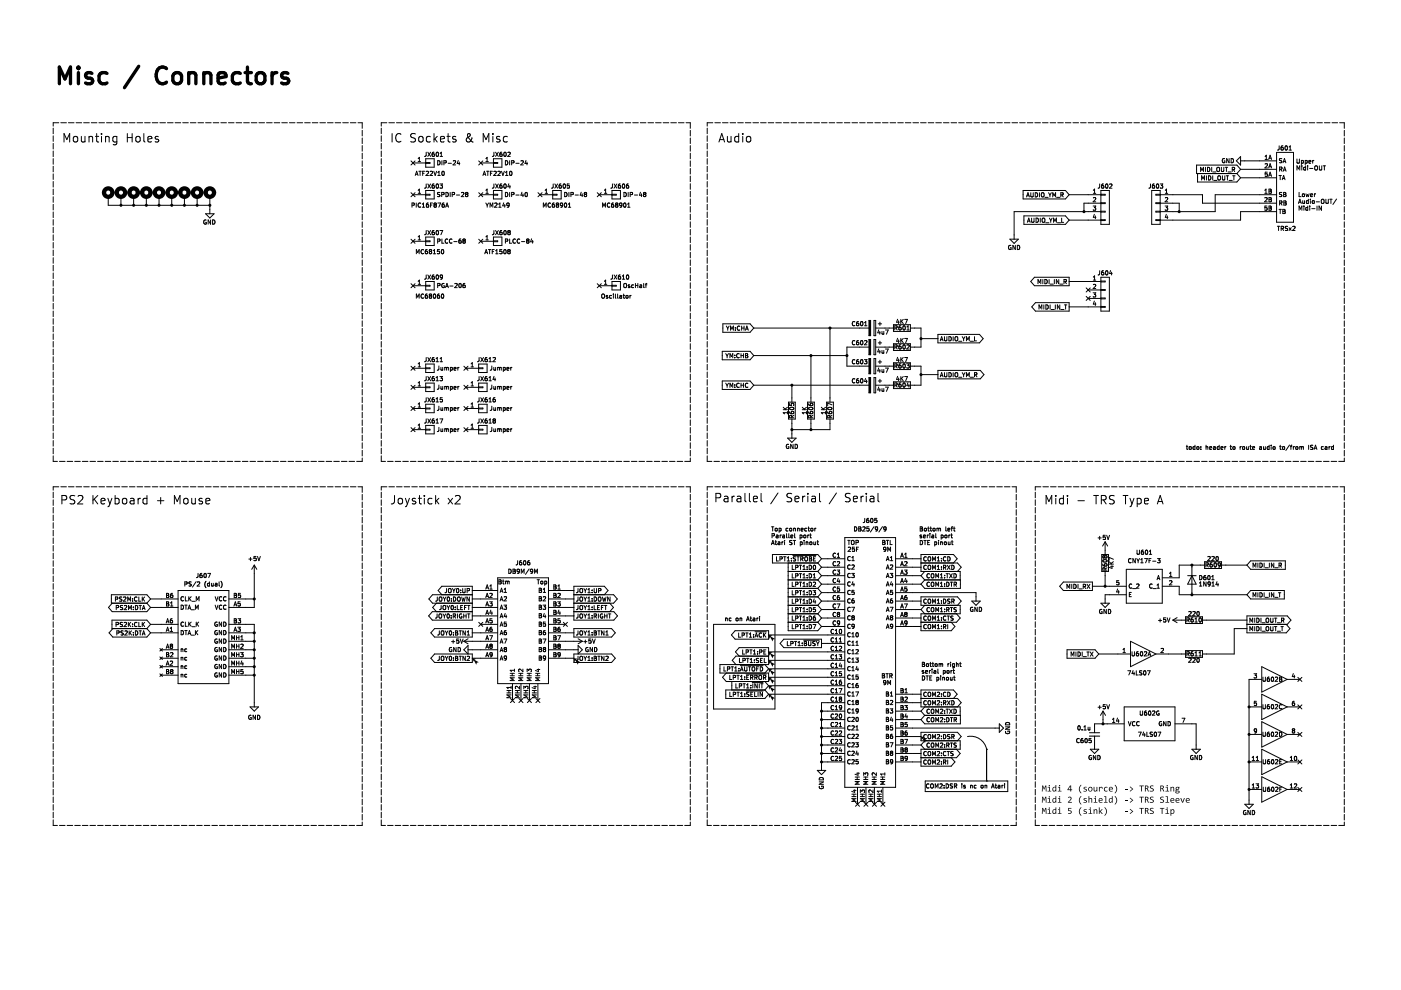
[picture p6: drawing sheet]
<svg xmlns="http://www.w3.org/2000/svg" width="297mm" height="210mm" viewBox="0 0 297 210" stroke-linecap="round" stroke-linejoin="round" font-family="sans-serif">
<g fill="#000">
<path d="M100.1 139.6l.9 .1-.4 .2 .9 .5-.4 .1-.1 .4-.5-.9-.3 .4z" fill-rule="evenodd"/>
<path d="M121.7 139.6l.8 .1-.4 .2 1 .5-.5 .1-.1 .4-.5-.9-.2 .4z" fill-rule="evenodd"/>
<path d="M163 134.6l.8 .1-.4 .2 .9 .6-.4 .1-.1 .4-.5-1-.2 .5z" fill-rule="evenodd"/>
<path d="M163 138.2l.8 .1-.4 .2 .9 .6-.4 .1-.1 .4-.5-1-.2 .5z" fill-rule="evenodd"/>
<path d="M163 140l.8 .1-.4 .2 .9 .6-.4 .1-.1 .4-.5-1-.2 .5z" fill-rule="evenodd"/>
<path d="M163 145.4l.8 .1-.4 .2 .9 .5-.4 .1-.1 .5-.5-1-.2 .4z" fill-rule="evenodd"/>
<path d="M163 143.6l.8 .1-.4 .2 .9 .5-.4 .2-.1 .4-.5-1-.2 .4z" fill-rule="evenodd"/>
<path d="M163 147.2l.8 .1-.4 .2 .9 .5-.4 .1-.1 .5-.5-1-.2 .4z" fill-rule="evenodd"/>
<path d="M163 141.8l.8 .1-.4 .2 .9 .6-.4 .1-.1 .4-.5-1-.2 .5z" fill-rule="evenodd"/>
<path d="M195.3 156.2l.8 .1-.4 .2 .9 .5-.4 .1-.1 .4-.5-.9-.2 .4z" fill-rule="evenodd"/>
<path d="M221 166.6h.2l.2 .6 .2-.6h.2l.1 1.2h-.2v-1.1l-.3 .7-.3-.7v1.1h-.2z" fill-rule="evenodd"/>
<path d="M221 168.9h.2l.2 .7 .2-.7h.2l.1 1.3h-.2v-1.1l-.3 .7-.3-.7v1.1h-.2z" fill-rule="evenodd"/>
<path d="M221 171.3h.2l.2 .6 .2-.6h.2l.1 1.3h-.2v-1.1l-.3 .6-.3-.6v1.1h-.2z" fill-rule="evenodd"/>
<path d="M222.1 166.8h.5v.9h.3v.1h-.8v-.1h.3v-.7h-.3z" fill-rule="evenodd"/>
<path d="M222.1 169.2h.5v.9h.3v.1h-.8v-.1h.3v-.8h-.3z" fill-rule="evenodd"/>
<path d="M222.1 171.6h.5v.8h.3v.2h-.8v-.2h.3v-.7h-.3z" fill-rule="evenodd"/>
<path d="M223.3 166.9l.5-.1v-.4h.2v1.4h-.2v-.2l-.3 .2-.3-.1-.1-.4h.2l.2 .4 .3-.3-.1-.4h-.3l-.1 .3h-.2z" fill-rule="evenodd"/>
<path d="M223.3 169.3l.5-.1v-.4h.2v1.4h-.2v-.2l-.3 .2-.3-.1-.1-.4h.2l.2 .4 .3-.3-.1-.5-.3 .1-.1 .3h-.2z" fill-rule="evenodd"/>
<path d="M223.3 171.7l.5-.1v-.4h.2v1.4h-.2v-.2l-.3 .2-.3-.1-.1-.4h.2l.2 .3 .3-.2-.1-.5h-.3l-.1 .4h-.2z" fill-rule="evenodd"/>
<path d="M224.3 166.8h.5v.9h.3v.1h-.8v-.1h.3v-.7h-.3z" fill-rule="evenodd"/>
<path d="M224.3 169.2h.5v.9h.3v.1h-.8v-.1h.3v-.8h-.3z" fill-rule="evenodd"/>
<path d="M224.3 171.6h.5v.8h.3v.2h-.8v-.2h.3v-.7h-.3z" fill-rule="evenodd"/>
<path d="M226.9 166.6h.2v.8h.2v.1h-.2v.3h-.2v-.3h-.6v-.1h.6v-.7l-.4 .7h-.2z" fill-rule="evenodd"/>
<path d="M226.5 171.3h.7v.2h-.6v.3l.4 .1 .2 .2v.2l-.3 .2-.4 .1v-.2h.4l.1-.2-.1-.2h-.4z" fill-rule="evenodd"/>
<path d="M226.4 169.1l.4-.2 .3 .1v.5l-.5 .5h.7v.2h-.9l.6-.9-.1-.2-.4 .1z" fill-rule="evenodd"/>
<path d="M229.1 166.4l.2 .1-.4 .8 .4 .8-.1 .1-.5-.9z" fill-rule="evenodd"/>
<path d="M229.1 168.8l.2 .1-.4 .8 .4 .8-.1 .1-.5-.9z" fill-rule="evenodd"/>
<path d="M229.1 171.2h.2l-.4 .9 .4 .8-.1 .1-.5-.9z" fill-rule="evenodd"/>
<path d="M229.8 166.9l.6-.1v.2l-.5 .1 .5 .3v.4h-.7v-.1l.6-.1-.5-.4z" fill-rule="evenodd"/>
<path d="M229.8 169.3l.6-.1v.2l-.5 .1 .5 .3v.3l-.7 .1v-.2h.6l-.5-.4z" fill-rule="evenodd"/>
<path d="M229.8 171.7l.6-.1v.1l-.5 .1 .5 .4v.3l-.7 .1v-.2l.6-.1-.5-.3z" fill-rule="evenodd"/>
<path d="M230.8 171.6h.5v.8h.3v.2h-.8v-.2h.3v-.7h-.3z" fill-rule="evenodd"/>
<path d="M230.9 166.9l.3-.1 .3 .2 .1 .4-.2 .4h-.3l-.3-.1-.1-.4h.2l.2 .4 .4-.3-.1-.3-.2-.1-.5 .3z" fill-rule="evenodd"/>
<path d="M230.8 168.8h.2l-.1 .6 .3-.2 .3 .1 .1 .9h-.2v-.7l-.2-.2-.2 .2v.7h-.2z" fill-rule="evenodd"/>
<path d="M231.9 171.6h.1v.1l.3-.1 .3 .1 .1 .9h-.2v-.7l-.2-.2-.3 .2v.7h-.1z" fill-rule="evenodd"/>
<path d="M231.9 169.2h.5v.9h.3v.1h-.8v-.1h.3v-.8h-.3z" fill-rule="evenodd"/>
<path d="M231.9 166.8h.1v.7l.2 .2 .3-.2v-.7h.2v1h-.2v-.1l-.3 .1-.3-.1z" fill-rule="evenodd"/>
<path d="M233 166.8h.1l.1 .2 .4-.2 .2 .3v.1h-.2l-.2-.2-.2 .2v.6h-.2z" fill-rule="evenodd"/>
<path d="M233.1 169.3l.3-.1 .3 .1 .1 .4-.7 .1 .1 .2h.5v.2l-.7-.1-.1-.5h.7l-.3-.3-.4 .3z" fill-rule="evenodd"/>
<path d="M233 171.2h.1v.8l.5-.4h.2l-.5 .4 .5 .6h-.2l-.5-.6v.6h-.1z" fill-rule="evenodd"/>
<path d="M234.2 171.1l.4 .5 .1 .4-.1 .5-.4 .5-.1-.1 .4-.8-.4-.9z" fill-rule="evenodd"/>
<path d="M234.1 168.8h.4v1.3h.3v.1h-.7v-.1h.3v-1.2h-.3z" fill-rule="evenodd"/>
<path d="M234.2 166.9h.6v.1h-.5l-.1 .3 .1 .3h.5v.2h-.4l-.3-.1-.1-.4z" fill-rule="evenodd"/>
<path d="M235.2 166.9l.3-.1 .4 .2v.4h-.6l.1 .3h.5v.1l-.7-.1-.1-.5h.7l-.3-.2-.4 .2z" fill-rule="evenodd"/>
<path d="M235.2 169.3l.5-.1v-.4h.2v1.4h-.1l-.1-.2-.2 .2-.3-.1-.1-.4h.2l.1 .4 .3-.3-.1-.5-.2 .1-.1 .3h-.2z" fill-rule="evenodd"/>
<path d="M236.4 166.4l.4 .4 .1 .5-.2 .5-.3 .4-.1-.1 .4-.8-.4-.8z" fill-rule="evenodd"/>
<path d="M236.4 168.8l.4 .4 .1 .5-.2 .5-.3 .4-.1-.1 .4-.8-.4-.8z" fill-rule="evenodd"/>
<path d="M238.5 167.2h.6v.2h-.6z" fill-rule="evenodd"/>
<path d="M238.5 169.6h.6v.1h-.6z" fill-rule="evenodd"/>
<path d="M238.5 172h.6v.1h-.6z" fill-rule="evenodd"/>
<path d="M239.6 166.8l.7 .5-.7 .5-.1-.1 .6-.4-.6-.4z" fill-rule="evenodd"/>
<path d="M239.6 169.1l.7 .6-.7 .5-.1-.1 .6-.4-.6-.5z" fill-rule="evenodd"/>
<path d="M239.6 171.5l.7 .5-.7 .6-.1-.1 .6-.5-.6-.4z" fill-rule="evenodd"/>
<path d="M241.6 166.6h.9v.1h-.4v1.1h-.1v-1.1h-.4z" fill-rule="evenodd"/>
<path d="M241.6 168.9h.9v.2h-.4v1.1h-.1v-1.1h-.4z" fill-rule="evenodd"/>
<path d="M241.6 171.3h.9v.2h-.4v1.1h-.1v-1.1h-.4z" fill-rule="evenodd"/>
<path d="M242.7 166.6l.8 .1v.3l-.3 .2 .4 .6h-.2l-.4-.6-.1 .6h-.2v-1.1h.2v.4h.3l.1-.2-.1-.2h-.5z" fill-rule="evenodd"/>
<path d="M242.7 168.9l.8 .2v.3l-.3 .2 .4 .6h-.2l-.4-.6-.1 .6h-.2v-1.1h.2v.4l.3-.1 .1-.1-.1-.2h-.5z" fill-rule="evenodd"/>
<path d="M242.7 171.3l.8 .2v.3l-.3 .1 .4 .7h-.2l-.4-.6-.1 .6h-.2v-1.1h.2v.4l.3-.1 .1-.2-.1-.1h-.5z" fill-rule="evenodd"/>
<path d="M243.9 166.7l.7-.1v.1h-.5l-.1 .1 .6 .5-.2 .5h-.6v-.2l.5 .1 .2-.2-.7-.5z" fill-rule="evenodd"/>
<path d="M243.9 169l.7-.1v.2h-.5l-.1 .1 .6 .5-.2 .4-.6 .1v-.2h.5l.2-.1-.7-.5z" fill-rule="evenodd"/>
<path d="M243.9 171.4l.7-.1v.2l-.5-.1-.1 .2 .6 .5-.2 .4h-.6v-.1h.5l.2-.1-.7-.5z" fill-rule="evenodd"/>
<path d="M246 166.6l.7 .1v.3l-.2 .2 .4 .6h-.2l-.4-.6-.1 .6h-.2v-1.1h.2v.4h.3l.1-.2-.1-.2h-.5z" fill-rule="evenodd"/>
<path d="M246.1 169l.6-.1v.2h-.4l-.2 .1 .7 .5-.2 .4-.7 .1v-.2h.5l.2-.1-.6-.5z" fill-rule="evenodd"/>
<path d="M245.9 171.3h1v.2h-.4v1.1h-.2v-1.1h-.4z" fill-rule="evenodd"/>
<path d="M247.1 166.8h.5v.9h.3v.1h-.8v-.1h.3v-.7h-.3z" fill-rule="evenodd"/>
<path d="M247.1 168.8h.5v1.3h.3v.1h-.8v-.1h.3v-1.2h-.3z" fill-rule="evenodd"/>
<path d="M247.1 171.6h.5v.8h.3v.2h-.8v-.2h.3v-.7h-.3z" fill-rule="evenodd"/>
<path d="M248.2 166.8h.1v.2l.3-.2 .3 .1 .1 .9h-.2v-.7l-.2-.1-.3 .2v.6h-.1z" fill-rule="evenodd"/>
<path d="M248.3 169.3l.3-.1 .3 .1 .1 .4-.7 .1 .1 .2h.5v.2l-.7-.1-.1-.5h.7l-.2-.3-.5 .3z" fill-rule="evenodd"/>
<path d="M248.2 171.6h.1v.2l.5-.2 .2 .3-.1 .6-.6 .1v.4h-.1v-.6h.5l.1-.4-.1-.3-.2 .1-.2 .1v.5h-.1z" fill-rule="evenodd"/>
<path d="M249.3 166.9l.8-.1-.2 .6-.5 .1 .7 .2v.3l-.2 .2h-.4l-.3-.1 .2-.1 .3 .1 .2-.2-.4-.1-.3 .2 .1-.3v-.6l.3 .2 .2-.1-.1-.2-.4 .1z" fill-rule="evenodd"/>
<path d="M249.4 169.3l.3-.1 .3 .1 .1 .4-.7 .1 .1 .2h.5v.2l-.7-.1-.1-.5h.7l-.3-.3-.4 .3z" fill-rule="evenodd"/>
<path d="M250.3 169.2h.1l.3 .8 .3-.8h.2l-.4 1h-.2z" fill-rule="evenodd"/>
<path d="M251.5 169.3l.4-.1 .3 .1v.4l-.6 .1 .1 .2h.5v.2l-.7-.1-.1-.5h.7l-.3-.3-.4 .3z" fill-rule="evenodd"/>
<circle cx="25.6" cy="43.5" r=".32"/>
<circle cx="28.3" cy="43.5" r=".32"/>
<circle cx="31" cy="43.5" r=".32"/>
<circle cx="33.7" cy="43.5" r=".32"/>
<circle cx="36.4" cy="43.5" r=".32"/>
<circle cx="39.1" cy="43.5" r=".32"/>
<circle cx="41.8" cy="43.5" r=".32"/>
<circle cx="44.5" cy="43.5" r=".32"/>
<circle cx="229.8" cy="44.9" r=".32"/>
<circle cx="250" cy="44.9" r=".32"/>
<circle cx="171.9" cy="75.4" r=".32"/>
<circle cx="176" cy="69.6" r=".32"/>
<circle cx="179.6" cy="75.4" r=".32"/>
<circle cx="195.3" cy="71.8" r=".32"/>
<circle cx="195.3" cy="79.4" r=".32"/>
<circle cx="167.9" cy="81.7" r=".32"/>
<circle cx="167.9" cy="91.1" r=".32"/>
<circle cx="171.9" cy="91.1" r=".32"/>
<circle cx="252.7" cy="119.8" r=".32"/>
<circle cx="53.9" cy="139.6" r=".32"/>
<circle cx="53.9" cy="134.2" r=".32"/>
<circle cx="53.9" cy="127" r=".32"/>
<circle cx="53.9" cy="137.8" r=".32"/>
<circle cx="53.9" cy="136" r=".32"/>
<circle cx="234.3" cy="124.3" r=".32"/>
<circle cx="252.7" cy="126.1" r=".32"/>
<circle cx="53.9" cy="143.2" r=".32"/>
<circle cx="53.9" cy="141.4" r=".32"/>
<circle cx="174.2" cy="156.2" r=".32"/>
<circle cx="174.2" cy="150.8" r=".32"/>
<circle cx="174.2" cy="152.6" r=".32"/>
<circle cx="174.2" cy="159.8" r=".32"/>
<circle cx="174.2" cy="158" r=".32"/>
<circle cx="174.2" cy="154.4" r=".32"/>
<circle cx="233.9" cy="153.5" r=".32"/>
<circle cx="264.8" cy="149.9" r=".32"/>
<circle cx="264.8" cy="155.7" r=".32"/>
<circle cx="174.2" cy="161.5" r=".32"/>
<circle cx="222.5" cy="166.6" r=".13"/>
<circle cx="222.5" cy="171.3" r=".13"/>
<circle cx="222.5" cy="168.9" r=".13"/>
<circle cx="224.7" cy="166.6" r=".13"/>
<circle cx="224.7" cy="171.3" r=".13"/>
<circle cx="224.7" cy="168.9" r=".13"/>
<circle cx="231.2" cy="171.3" r=".13"/>
<circle cx="232.3" cy="168.9" r=".13"/>
<circle cx="247.5" cy="171.3" r=".13"/>
<circle cx="247.5" cy="166.6" r=".13"/>
<circle cx="264.8" cy="161.5" r=".32"/>
<circle cx="264.8" cy="167.4" r=".32"/>
</g>
<g fill="none" stroke="#000" stroke-width=".21">
<path d="M11.3 27.2v1.2M11.3 28.8v1.2M11.3 30.4v1.2M11.3 32v1.2M11.3 33.6v1.2M11.3 35.3v1.1M11.3 36.9v1.2M11.3 38.5v1.2M12.5 26h-1.2v.7M12.9 26h1.2M13.6 30.1v-1.8l.6 1.3 .6-1.3v1.8M14.5 26h1.2"/>
<path d="M15.6 29.1l.3-.2 .5 .2 .1 .7-.2 .2-.4 .1-.3-.2zM16.1 26h1.2M17.2 28.9l.1 1.1 .5 .1 .2-.2M17.7 26h1.2M18 28.9v1.2M18.9 29.1l.2-.2 .5 .1v1.1M18.9 28.9v1.2M19.4 26h1.1M20.2 28.9h.7M20.5 28.3v1.6l.4 .2M21 26h1.2M21.5 28.3v.2"/>
<path d="M21.5 28.9v1.2M22.4 29.1l.2-.2 .5 .1v1.1M22.4 28.9v1.2M22.6 26h1.2M24.2 26h1.2M24.8 29l-.5-.1-.4 .4v.5l.2 .2h.7M24.8 28.9v1.5l-.4 .3-.4-.1M25.8 26h1.2M27 28.3v1.8M27 29.2h1M27.4 26h1.2M28 28.3v1.8"/>
<path d="M28.9 29.1l.2-.2 .5 .2 .1 .7-.1 .2-.5 .1-.2-.2zM29.1 26h1.1M30.5 28.3v1.6l.3 .2M30.7 26h1.2M31.4 29.5l.8-.2-.1-.3-.5-.1-.2 .3v.8h.7M32.3 26h1.2M33.6 29l-.5-.1-.2 .3 .1 .2 .6 .2v.4h-.7M33.9 26h1.2M35.5 26h1.2M37.1 26h1.2M38.7 26h1.2M40.4 26h1.1"/>
<path d="M42 26h1.2M43.6 26h1.2M45.2 26h1.2M46.8 26h1.2M48.4 26h1.2M50.1 26h1.1M51.7 26h1.2M53.3 26h1.2M54.9 26h1.2M56.5 26h1.2M58.1 26h1.2M59.7 26h1.2"/>
<path d="M61.4 26h1.1M63 26h1.2M64.6 26h1.2M66.2 26h1.2M67.8 26h1.2M69.4 26h1.2M71.1 26h1.1M72.7 26h1.2M74.3 26h1.2M75.9 26h.9v1.2M76.8 27.6v1.2M76.8 29.3v1.1"/>
<path d="M76.8 30.9v1.2M76.8 32.5v1.2M76.8 34.1v1.2M76.8 35.7v1.2M76.8 37.3v1.2M76.8 39v1.1M80.8 27.2v1.2M80.8 28.8v1.2M80.8 30.4v1.2M80.8 32v1.2M80.8 33.6v1.2M80.8 35.3v1.1"/>
<path d="M80.8 36.9v1.2M80.8 38.5v1.2M82 26h-1.2v.7M82.5 26h1.1M83.1 28.3v1.8M84.1 26h1.2M85 28.5a.72 .72 0 0 0-.9 0 .72 .72 0 0 0-.2 .8 .67 .67 0 0 0 .3 .7 .67 .67 0 0 0 .8-.1M85.7 26h1.2M87.1 34.1l.9 .9M87.3 26h1.2M87.6 34.6h2.7M88 34.1l-.9 .9"/>
<path d="M88 37.2l.3-.9 .3 .9M88.1 28.4l-.7-.1-.3 .2v.5l.8 .3 .2 .5-.4 .3-.6-.1M88.1 37h.5M88.7 33.6l.2-.2v.9M88.7 34.3h.5M88.8 36.3h.5M88.9 29.1l.2-.2 .5 .2 .1 .7-.2 .2-.4 .1-.2-.2zM88.9 26h1.2M89.1 36.3v.9M89.6 36.7h.3M90 36.3h-.4v.9M90.3 33.7h1.8v1.8h-1.8z"/>
<path d="M90.3 34.5h.9v.1h-.9M90.3 36.4l.4-.1 .2 .3-.6 .6h.6M90.4 32.3l-.1 .7-.3 .2M90.4 39l-.1 .8-.3 .1M90.5 26h1.2M90.7 39l.6 .9M90.7 32.3l.6 .9M91.2 36.4l.3-.1 .2 .3-.5 .6h.5M91.2 29l-.5-.1-.3 .4v.5l.2 .2h.6M91.3 39l-.6 .9M91.3 32.3l-.6 .9M91.7 32.4l-.1 .6 .2 .2 .3-.1-.1-.4-.2-.1-.2 .2"/>
<path d="M91.7 39.1l-.1 .6 .2 .2 .3-.1-.1-.4-.2-.1-.2 .2M91.8 39l-.1 .1M91.8 32.3l-.1 .1M92 36.3l.3 .9 .3-.9M92 28.3v1.8M92 39h-.2M92 32.3h-.2M92.1 26h1.2M92.2 29.4l.5 .7M92.5 39.1l.1-.1a.39 .39 0 0 1 .4 .5 .39 .39 0 0 1-.5 .3zM92.5 32.4l.1-.1a.39 .39 0 0 1 .4 .4 .39 .39 0 0 1-.5 .4zM92.7 28.9l-.7 .7"/>
<path d="M92.8 34.1a.45 .45 0 0 1 .5 .4 .45 .45 0 0 1-.5 .5zM92.8 36.6l.3-.3v.9M92.8 37.2h.5M92.8 32.3l.1 .1M92.8 39l.1 .1M93.3 39h.5l-.3 .3 .3 .1v.4h-.5M93.3 32.5l.3-.2v.9M93.3 33.2h.5M93.4 29.5l.8-.2v-.3l-.6-.1-.2 .3 .1 .8h.7M93.7 34.1v.9M93.8 26h1.1M93.8 36.4l.1-.1a.44 .44 0 0 1 .3 .5 .44 .44 0 0 1-.4 .4l-.1-.3z"/>
<path d="M94.1 34.5h.4l.1-.3-.5-.1v.9M94.8 28.9h.6M95 28.3v1.6l.4 .2M95 34.6h.7M95.4 26h1.2M96.1 34.2l.3-.1 .2 .2-.6 .7h.6M96.6 29l-.4-.1-.2 .3v.2l.6 .2v.4h-.6M97 26h1.2M97.2 34l-.3 .7h.6M97.4 34.4v.6M98.6 26h1.2M100.1 29.2l-.4 .7a.49 .49 0 0 1-.7 .1 .49 .49 0 0 1 0-.7l.7-.6-.2-.4-.3 .1a1.72 1.72 0 0 0 1.1 1.7"/>
<path d="M100.2 26h1.2M101.5 34.1l.9 .9M101.8 26h1.2M101.9 34.6h2.7M102.4 34.1l-.9 .9M102.4 37.2l.3-.9 .3 .9M102.4 30.1v-1.8l.6 1.3 .6-1.3v1.8M102.5 37h.4M103 34.3h.5M103 33.6l.3-.2v.9M103.2 36.3h.5M103.4 36.3v.9"/>
<path d="M103.5 26h1.1M104 36.7h.3M104.4 36.3h-.4v.9M104.5 28.3v.2M104.5 28.9v1.2M104.6 33.7h1.8v1.8h-1.8zM104.6 34.5h.9v.1h-.9M104.7 36.4l.3-.1 .2 .3-.5 .6h.5M104.7 39v.8l-.3 .1M104.7 32.3v.7l-.3 .2M105.1 32.3l.6 .9M105.1 39l.6 .9"/>
<path d="M105.1 26h1.2M105.6 36.4l.3-.1 .2 .3-.6 .6h.6M105.7 32.3l-.6 .9M105.7 39l-.6 .9M106 29l-.5-.1-.2 .3 .1 .2 .6 .2v.4h-.7M106.3 36.3l.3 .9 .3-.9M106.4 32.3l-.4 .2v.5l.1 .2 .3-.1v-.4l-.3-.1-.1 .2M106.4 39l-.4 .2v.5l.1 .2 .3-.1v-.4l-.3-.1-.1 .2M106.7 26h1.2M106.9 32.4l.1-.1a.44 .44 0 0 1 .3 .4 .44 .44 0 0 1-.4 .4l-.1-.3zM106.9 39.1l.1-.1a.44 .44 0 0 1 .3 .5 .44 .44 0 0 1-.4 .4l-.1-.3zM107.2 34.1a.45 .45 0 0 1 .5 .4 .45 .45 0 0 1-.5 .5z"/>
<path d="M107.2 37.2h.5M107.2 36.6l.2-.3v.9M107.6 29l-.5-.1-.4 .4v.5l.2 .2h.7M107.7 32.4l.3-.1 .2 .2-.6 .7h.6M107.9 39l-.2 .6h.5M108.1 34.1v.9M108.1 39.3v.6M108.1 36.4l.2-.1a.44 .44 0 0 1 .3 .5 .44 .44 0 0 1-.4 .4l-.2-.3zM108.3 26h1.2M108.5 34.5h.4l.1-.3-.5-.1v.9M109.4 34.6h.7M109.9 26h1.2"/>
<path d="M110.4 34.2l.4-.1 .2 .2-.6 .7h.6M111.5 34l-.2 .7h.6M111.5 26h1.2M111.7 34.4v.6M113.1 26h1.2M114.8 26h1.1M116.4 26h1.2M117.3 39l-.1 .8-.3 .1M117.6 39l.6 .9M118 26h1.2M118.2 39l-.6 .9M118.7 39.1l-.2 .6 .2 .2 .3-.1v-.4l-.3-.1-.2 .2"/>
<path d="M118.7 39v.1M119 39h-.3M119.5 39.1l.1-.1a.44 .44 0 0 1 .3 .5 .44 .44 0 0 1-.4 .4l-.1-.3zM119.6 26h1.2M120.7 39h-.4l-.1 .4h.5v.4h-.5M121.2 26h1.2M122.8 26h1.2M124.5 26h1.1M126.1 26h1.2M127.7 26h1.2M129.3 26h1.2M129.9 39l-.1 .8-.3 .1"/>
<path d="M130.2 39l.6 .9M130.8 39l-.6 .9M130.9 26h1.2M131.2 39.1l-.1 .6 .2 .2 .3-.1-.1-.4-.2-.1-.2 .2M131.3 39l-.1 .1M131.5 39h-.2M132 39.1l.1-.1a.39 .39 0 0 1 .4 .5 .39 .39 0 0 1-.5 .3zM132.3 39l.1 .1M132.5 26h1.2M133.2 39l-.4 .2v.5l.2 .2 .3-.1-.1-.4-.2-.1-.2 .2M134.1 26h1.2M135.8 26h1.1"/>
<path d="M137.4 26h1.2M139 26h1.2M140.6 26h1.2M142.2 26h1.2M143.8 26h1.2M145.5 26h.9v1.2M146.4 27.6v1.2M146.4 29.3v1.1M146.4 30.9v1.2M146.4 32.5v1.2M146.4 34.1v1.2M146.4 35.7v1.2"/>
<path d="M146.4 37.3v1.2M146.4 39v1.1M149.9 27.2v1.2M149.9 28.8v1.2M149.9 30.4v1.2M149.9 32v1.2M149.9 33.6v1.2M149.9 35.3v1.1M149.9 36.9v1.2M149.9 38.5v1.2M151.1 26h-1.2v.7M151.6 26h1.1"/>
<path d="M152.4 30.1l.6-1.8 .6 1.8M152.6 29.6h.9M153.2 26h1.2M154.2 28.9l.1 1.1 .4 .1 .3-.2M154.8 26h1.2M155 28.9v1.2M156.4 26h1.2M156.6 29l-.5-.1-.3 .4v.5l.1 .2h.7M156.6 28.3v1.8M157.5 28.3v.2M157.5 28.9v1.2M158 26h1.2"/>
<path d="M158.4 29l.4-.1 .4 .4v.5l-.4 .3-.4-.1-.2-.2v-.5zM159.6 26h1.2M161.3 26h1.1M162.9 26h1.2M164.5 26h1.2M166.1 26h1.2M167.7 26h1.2M169.3 26h1.2M170.9 26h1.2M172.6 26h1.1M174.2 26h1.2M175.8 26h1.2"/>
<path d="M177.4 26h1.2M179 26h1.2M180.6 26h1.2M182.3 26h1.1M183.9 26h1.2M185.5 26h1.2M187.1 26h1.2M188.7 26h1.2M190.3 26h1.2M191.9 26h1.2M193.6 26h1.1M195.2 26h1.2"/>
<path d="M196.8 26h1.2M198.4 26h1.2M200 26h1.2M201.6 26h1.2M203.3 26h1.1M204.9 26h1.2M206.5 26h1.2M208.1 26h1.2M209.7 26h1.2M211.3 26h1.2M212.9 26h1.2M214.6 26h1.1"/>
<path d="M216.2 26h1.2M217.8 26h1.2M219.4 26h1.2M221 26h1.2M222.6 26h1.2M224.3 26h1.1M225.9 26h1.2M227.5 26h1.2M229.1 26h1.2M230.7 26h1.2M232.3 26h1.2M233.2 39l-.1 .8-.3 .1"/>
<path d="M233.9 26h1.2M234 39l-.4 .2-.1 .5 .2 .2 .3-.1v-.4l-.3-.1-.2 .2M234.5 39.1l.1-.1a.44 .44 0 0 1 .3 .5 .44 .44 0 0 1-.4 .4l-.1-.3zM235.2 39.1l.4-.1 .2 .3-.6 .6h.6M235.6 26h1.1M237.2 26h1.2M238.8 26h1.2M240.4 26h1.2M242 26h1.2M243.6 26h1.2M243.9 39v.8l-.3 .1M244.4 39.1l-.1 .6 .2 .2 .3-.1-.1-.4-.2-.1-.2 .2"/>
<path d="M244.5 39l-.1 .1M244.7 39h-.2M245.2 39.1l.1-.1a.39 .39 0 0 1 .4 .5 .39 .39 0 0 1-.5 .3zM245.3 26h1.1M245.5 39l.1 .1M246 39h.5l-.3 .3 .3 .1v.4h-.5M246.9 26h1.2M248.5 26h1.2M250.1 26h1.2M251.7 26h1.2M253.3 26h1.2M253.9 36.8v1.8h8.3l.8-.9"/>
<path d="M254.6 36.4v-.9l.3 .6 .3-.6v.9M254.8 38.2v-.9l.3 .6 .3-.6v.9M255 26h1.1M255.6 35.5v.9M255.8 37.3v.9M256 35.5a.45 .45 0 0 1 .5 .4 .45 .45 0 0 1-.5 .5zM256.2 37.3a.45 .45 0 0 1 .5 .4 .45 .45 0 0 1-.5 .5zM256.6 26h1.2M256.9 35.5v.9M257.1 37.3v.9M257.1 36.5h.7M257.3 38.3h.7"/>
<path d="M258.1 35.5l.4 .1 .1 .5-.2 .3-.4-.2zM258.2 26h1.2M258.2 37.4l.2-.1 .3 .1v.7l-.5-.1zM259 35.5v.8h.4M259.2 37.3v.7l.1 .2 .4-.2v-.7M259.4 36.3h.1M259.5 35.5l-.1 .8M259.5 34.1h.2v.3M259.7 33.7a.42 .42 0 0 0-.6 .4 .42 .42 0 0 0 .6 .4M259.7 34.4v.1M259.8 35.5h.5M259.8 26h1.2"/>
<path d="M260 37.3h.5M260 35.5v.9M260.2 37.3v.9M260.4 36.5h.7M260.6 38.3h.7M260.6 33.6v.9l-.5-.9v.9M261 33.6a.45 .45 0 0 1 .5 .5 .45 .45 0 0 1-.5 .4zM261.3 35.9h.4v-.3l-.4-.1v.9M261.3 37.3h.6M261.4 26h1.2M261.5 35.9l.3 .5M261.6 37.3v.9"/>
<path d="M262.1 34.1l.9-.9v1.8zM262.2 36.8l.8 .9M263 35.9h7.7M263 34.1h7.7M263 37.7h7.7M263 26h1.2M263 35.9l-.8-.9h-8.5v1.8h8.5M263 35.9l-.8 .9M264.6 26h1.2M266.3 26h1.1M267.9 26h1.2M268.2 34.8l.4-.1 .1 .3-.5 .6h.5"/>
<path d="M268.2 33.2l.3-.3v.9M268.2 33.8h.5M268.7 36.5h-.4l-.1 .4h.4l.1 .4h-.5M269 33.8l.3-.9 .3 .9M269 35.6l.3-.9 .3 .9M269 37.4l.3-.9 .3 .9M269.1 33.6h.4M269.1 35.3h.4M269.1 37.1h.4M269.5 26h1.2M270.7 32.3h3.5v14.8h-3.5zM271.1 26h1.2"/>
<path d="M271.2 37.2h.5M271.2 30.9v.8l-.3 .1M271.3 34.5h.4M271.3 35.9l.4-.1 .1-.3-.5-.1v.9M271.4 37.2v.9M271.5 35.9l.3 .4M271.6 31.4h.1M271.7 31.3l-.1 .1M271.7 34.4v.1M271.8 33.7h-.5a.37 .37 0 0 0 .4 .5v.2M271.9 38.1l.3-.9 .3 .9M271.9 37.8h.5"/>
<path d="M272 30.9l-.2 .1-.2 .3v.4l.4 .1 .1-.4-.4-.1M272 34.5l.3-.9 .3 .9M272.1 36.3l.3-.9 .3 .9M272.1 34.3h.4M272.2 36.1h.4M272.6 31l.1-.1a.44 .44 0 0 1 .3 .5 .44 .44 0 0 1-.4 .4l-.2-.3zM272.7 26h1.2M273.3 31.2l.3-.3v.9M273.3 31.8h.5M274.3 26h1.2M275 36.1v-.9l.3 .6 .3-.6v.9M275 33.7v.7l.2 .2 .3-.2v-.7"/>
<path d="M275.9 34v.9M275.9 34.1l.3-.1 .1 .2v.4h-.4M276 26h1.1M276 35.2h.1M276 35.5v.6M276.7 34.1l.3-.1 .2 .2-.1 .4h-.4M276.7 34v.9M276.8 35.2v.9M276.8 35.5h-.2l-.2 .1 .1 .4h.3M277.2 35.2h.1M277.2 35.5v.6M277.5 34.3l.4-.1v-.1h-.4v.5h.4"/>
<path d="M277.6 26h1.2M277.7 35.7h.7M278.3 34v.6M278.4 34.1l-.1 .1M278.4 34.1h.1M278.6 34l-.2 .1M278.8 35.3l.2-.1 .3 .1-.1 .7-.4-.1zM279.2 26h1.2M279.7 35.2v.7l.2 .2 .3-.2v-.7M280.5 35.2h.5M280.8 35.2v.9M280.8 26h1.2"/>
<path d="M282.4 26h1.2M284 26h1v1.2M285 27.6v1.2M285 29.3v1.1M285 30.9v1.2M285 32.5v1.2M285 34.1v1.2M285 35.7v1.2M285 37.3v1.2M285 39v1.1M11.3 40.1v1.2M11.3 41.7v1.2"/>
<path d="M11.3 43.3v1.2M11.3 44.9v1.2M11.3 46.6v1.1M11.3 48.2v1.2M11.3 49.8v1.2M11.3 51.4v1.2M11.3 53v1.2M11.3 54.6v1.2M11.3 56.3v1.1M11.3 57.9v1.2M11.3 59.5v1.2M22.9 41.7v1.8h21.6"/>
<path d="M25.6 41.7v1.8M28.3 41.7v1.8M31 41.7v1.8M33.7 41.7v1.8M36.4 41.7v1.8M39.1 41.7v1.8M41.8 41.7v1.8M43.6 45.3h1.8l-.9 .9zM43.7 46.7a.41 .41 0 0 0-.5 .4 .41 .41 0 0 0 .5 .3v-.3h-.1M44.5 41.7v3.6M44.6 46.6v.9l-.5-.9v.9M45.1 46.6a.45 .45 0 0 1 .5 .5 .45 .45 0 0 1-.5 .4z"/>
<path d="M76.8 40.6v1.2M76.8 42.2v1.2M76.8 43.8v1.2M76.8 45.4v1.2M76.8 47v1.2M76.8 48.6v1.2M76.8 50.3v1.1M76.8 51.9v1.2M76.8 53.5v1.2M76.8 55.1v1.2M76.8 56.7v1.2M76.8 58.3v1.2"/>
<path d="M76.8 60v1.1M80.8 40.1v1.2M80.8 41.7v1.2M80.8 43.3v1.2M80.8 44.9v1.2M80.8 46.6v1.1M80.8 48.2v1.2M80.8 49.8v1.2M80.8 51.4v1.2M80.8 53v1.2M80.8 54.6v1.2M80.8 56.3v1.1"/>
<path d="M80.8 57.9v1.2M80.8 59.5v1.2M87.1 40.9l.9 .8M87.1 50.7l.9 .9M87.4 43.5h.4v-.4l-.4-.1v.9M87.6 41.3h2.7M87.6 51.2h2.7M88 40.9l-.9 .8M88 50.7l-.9 .9M88.3 43v.9M88.3 53.8v-.9l.3 .7 .3-.7v.9M88.7 41h.5"/>
<path d="M88.7 40.3l.2-.2v.9M88.7 50.2l.2-.2v.9M88.7 59.6l.2-.2v.9M88.7 50.9h.5M89.2 43.1a.4 .4 0 0 0-.6 .4 .4 .4 0 0 0 .6 .4M89.5 43.9h.5M89.5 43.3l.3-.3v.9M89.8 53a.41 .41 0 0 0-.6 .4 .41 .41 0 0 0 .6 .4M89.8 53.7v.1M90.2 53.7v.1M90.2 53.3v.1M90.2 53.3h.3l.2 .1-.1 .4h-.4"/>
<path d="M90.2 53.3h.1M90.3 59.7h1.8v1.8h-1.8zM90.3 40.4h1.8v1.8h-1.8zM90.3 50.3h1.8v1.8h-1.8zM90.3 41.2h.9v.2h-.9M90.3 51.1h.9v.1h-.9M90.4 48.9l-.1 .7-.3 .2M90.4 58.3l-.1 .8-.3 .1M90.6 52.9l-.4 .2v.6M90.7 58.3l.6 .9M90.7 48.9l.6 .9M90.8 43l-.4 .3v.5l.2 .1h.3l-.1-.5h-.2l-.2 .2"/>
<path d="M91.2 53.3l-.2 .2 .2 .3 .3-.2-.1-.3M91.2 53.3l-.2-.2 .2-.2 .3 .2-.1 .2M91.2 53.3h.2M91.3 43.5h.3M91.3 58.3l-.6 .9M91.3 48.9l-.6 .9M91.7 43h-.4v.9M91.7 58.4l-.1 .6 .2 .2 .3-.1-.1-.4-.2-.1-.2 .2M91.8 58.3l-.1 .1M91.9 53.2l.2-.3v.9M91.9 53.8h.5M92 48.9l-.4 .2v.5l.2 .2 .3-.1-.1-.4-.2-.1-.2 .2"/>
<path d="M92 58.3h-.2M92.2 43.4l-.2-.1 .2-.3 .3 .2-.1 .2M92.2 43.4l-.2 .2 .2 .3 .3-.1-.1-.4M92.2 43.4h.2M92.5 58.4l.1-.1a.39 .39 0 0 1 .4 .4 .39 .39 0 0 1-.5 .4zM92.5 49l.2-.1a.44 .44 0 0 1 .3 .4 .44 .44 0 0 1-.4 .4l-.1-.3zM92.8 51.1h.4l.1-.3-.5-.1v.9M92.8 43h.6l-.4 .9M92.8 58.3l.1 .1M93.2 52.9h-.4l-.1 .4h.4l.1 .4h-.5M93.3 48.9h.6l-.4 .9M93.3 40.8l-.5 .1a.37 .37 0 0 0 .4 .5v.3h-.4"/>
<path d="M93.7 41.3l.4-.1v-.3l-.4-.1v.9M93.7 53l.1-.1a.44 .44 0 0 1 .3 .5 .44 .44 0 0 1-.4 .4l-.1-.3zM93.7 50.7v.9h.4M93.8 58.7l-.1 .2-.3-.1v-.4l.3-.1 .1 .2v.5l-.4 .2M94 53.7v.1M94.1 43l-.3 .3-.1 .5 .2 .1h.3l-.1-.5h-.2l-.2 .2M94.5 43.9l.3-.9 .3 .9M94.5 40.8a.45 .45 0 0 1 .6 .4 .45 .45 0 0 1-.6 .5zM94.6 43.7h.4M94.9 50.8a.4 .4 0 0 0-.5 .3 .4 .4 0 0 0 .5 .4M95.4 40.8v.9M95.8 50.8a.4 .4 0 0 0-.5 .3 .4 .4 0 0 0 .5 .4"/>
<path d="M95.9 41.3l.4-.1v-.3l-.4-.1v.9M96.2 51.2h.7M96.8 41.4h.7M97.7 50.7l-.4 .2v.5l.2 .2 .3-.1-.1-.4-.2-.1-.2 .2M97.8 40.9l.4-.1 .2 .3-.6 .6h.6M98.3 51.1l-.2 .1 .2 .4 .4-.2-.2-.3M98.3 51.1h.2M98.6 51l-.1 .1M98.6 51v-.2l-.3-.1-.2 .1 .2 .3M98.6 51h.1M98.9 41.2l-.2-.2 .2-.2 .3 .2-.2 .2M98.9 41.2l-.2 .2 .2 .3 .3-.2-.2-.3"/>
<path d="M98.9 41.2h.1M101.5 50.7l.9 .9M101.5 40.9l.9 .8M101.9 41.3h2.7M101.9 51.2h2.7M102.4 50.7l-.9 .9M102.4 40.9l-.9 .8M102.8 53.8l.3-.9 .3 .9M102.9 53.6h.4M103 43l.3 .5M103 41h.5M103 40.3l.3-.2v.9"/>
<path d="M103 50.2l.3-.2v.9M103 50.9h.5M103.3 43.5v.4M103.6 52.9h.5M103.6 43l-.3 .5M103.8 52.9v.9M103.9 43.9v-.9l.3 .7 .3-.7v.9M104.4 53.3h.3M104.6 40.4h1.8v1.8h-1.8zM104.6 41.2h.9v.2h-.9M104.6 51.1h.9v.1h-.9M104.6 50.3h1.8v1.8h-1.8z"/>
<path d="M104.7 48.9v.7l-.3 .2M104.8 52.9h-.4v.9M104.9 43.1l.3-.1 .2 .3-.6 .6h.6M105.1 48.9l.6 .9M105.1 53.2l.2-.3v.9M105.1 53.8h.5M105.7 48.9l-.6 .9M105.7 43.9h.5M105.7 43.3l.3-.3v.9M106.4 48.9l-.4 .2v.5l.1 .2 .3-.1v-.4l-.3-.1-.1 .2M106.4 52.9h-.4l-.1 .4h.5v.4h-.5M106.8 43l-.2 .6h.5"/>
<path d="M106.9 53l.1-.1a.44 .44 0 0 1 .3 .5 .44 .44 0 0 1-.4 .4l-.1-.3zM106.9 53.7v.1M106.9 48.9h.1a.44 .44 0 0 1 .3 .4 .44 .44 0 0 1-.4 .4l-.1-.3zM107 43.3v.6M107.2 40.8a.45 .45 0 0 1 .5 .4 .45 .45 0 0 1-.5 .5zM107.2 51.1h.4v-.3l-.4-.1v.9M107.8 53.3l-.1-.2 .1-.2 .4 .2-.2 .2M107.8 53.3l-.1 .2 .1 .3 .4-.2-.2-.3M107.8 53.3h.2M107.8 49.3l-.1 .1 .1 .4 .4-.2-.2-.3M107.8 49.3l-.1-.2 .1-.2 .4 .1-.2 .3M107.8 49.3h.2"/>
<path d="M108 43.4l-.2 .2h-.3v-.5l.3-.1 .2 .2-.1 .5-.4 .2M108.1 50.7v.9h.4M108.1 40.8v.9M108.5 41.3l.4-.1 .1-.3-.5-.1v.9M109.3 50.8a.4 .4 0 0 0-.6 .3 .4 .4 0 0 0 .6 .4M109.4 41.4h.7M110.2 50.8a.4 .4 0 0 0-.6 .3 .4 .4 0 0 0 .6 .4M110.6 51.2h.7M110.7 40.8l-.3 .6h.6M110.9 41.1v.6M111.4 40.8h.1a.44 .44 0 0 1 .3 .5 .44 .44 0 0 1-.4 .4l-.1-.3zM111.8 51.1l-.2 .1 .2 .4 .4-.2-.2-.3"/>
<path d="M111.8 51.1l-.2-.2 .2-.2 .4 .1-.2 .3M111.8 51.1h.2M112.7 50.6l-.2 .7h.6M112.9 51v.6M114.1 40.9l.8 .8M114.5 41.3h2.7M114.9 40.9l-.8 .8M115.2 43.9v-.9l.3 .7 .3-.7v.9M115.6 41h.5M115.6 40.3l.2-.2v.9M116.7 43.1a.4 .4 0 0 0-.5 .4 .4 .4 0 0 0 .5 .4M117.2 40.4h1.8v1.8h-1.8z"/>
<path d="M117.2 41.2h.9v.2h-.9M117.5 43l-.4 .3v.5l.1 .1h.3v-.5h-.3l-.1 .2M118.1 43.4l-.2 .2 .2 .3 .3-.1-.1-.4M118.1 43.4l-.2-.1 .2-.3 .3 .2-.1 .2M118.1 43.4h.2M119.3 43.4l-.2 .2h-.2l-.1-.5 .3-.1 .2 .2v.5l-.4 .2M119.7 40.8a.45 .45 0 0 1 .5 .4 .45 .45 0 0 1-.5 .5zM119.7 43.1l.2-.1a.44 .44 0 0 1 .3 .5 .44 .44 0 0 1-.4 .4l-.2-.3zM120.5 43.9h.5M120.5 43.3l.3-.3v.9M120.6 40.8v.9M121 41.3l.5-.1v-.3l-.5-.1v.9"/>
<path d="M121.9 41.4h.7M123.2 40.8l-.2 .6h.6M123.4 41.1v.6M124 41.2l-.1 .2 .1 .3 .4-.2-.2-.3M124 41.2l-.1-.2 .1-.2 .4 .2-.2 .2M124 41.2h.2M126.6 40.9l.9 .8M127.1 41.3h2.7M127.5 40.9l-.9 .8M127.8 43.9v-.9l.3 .7 .3-.7v.9M128.1 41h.6M128.1 40.3l.3-.2v.9"/>
<path d="M128.1 59.6l.3-.2v.9M129.3 43.1a.4 .4 0 0 0-.6 .4 .4 .4 0 0 0 .6 .4M129.8 59.7h1.7v1.8h-1.7zM129.8 40.4h1.7v1.8h-1.7zM129.8 41.2h.8v.2h-.8M129.9 58.3l-.1 .8-.3 .1M130.1 43l-.4 .3-.1 .5 .2 .1h.3v-.5h-.3l-.2 .2M130.2 58.3l.6 .9M130.7 43.4l-.2 .2 .2 .3 .3-.1-.2-.4M130.7 43.4l-.2-.1 .2-.3 .3 .2-.2 .2M130.7 43.4h.1M130.8 58.3l-.6 .9"/>
<path d="M131.2 58.4l-.1 .6 .2 .2 .3-.1-.1-.4-.2-.1-.2 .2M131.3 58.3l-.1 .1M131.5 58.3h-.2M131.9 43.4l-.2 .2h-.3v-.5l.3-.1 .2 .2-.1 .5-.4 .2M131.9 59.2h.6M131.9 58.6l.3-.3v.9M132.3 40.8a.45 .45 0 0 1 .5 .4 .45 .45 0 0 1-.5 .5zM132.3 43.1l.1-.1a.44 .44 0 0 1 .3 .5 .44 .44 0 0 1-.4 .4l-.1-.3zM132.9 58.4v-.1a.39 .39 0 0 1 .4 .4 .39 .39 0 0 1-.4 .4zM133.1 43.9h.5M133.1 43.3l.2-.3v.9M133.2 58.3v.1"/>
<path d="M133.2 40.8v.9M133.6 41.3l.4-.1 .1-.3-.5-.1v.9M134.5 41.4h.7M135.8 40.8l-.2 .6h.5M136 41.1v.6M136.6 41.2l-.2 .2 .2 .3 .3-.2-.1-.3M136.6 41.2l-.2-.2 .2-.2 .3 .2-.1 .2M136.6 41.2h.2M146.4 40.6v1.2M146.4 42.2v1.2M146.4 43.8v1.2M146.4 45.4v1.2"/>
<path d="M146.4 47v1.2M146.4 48.6v1.2M146.4 50.3v1.1M146.4 51.9v1.2M146.4 53.5v1.2M146.4 55.1v1.2M146.4 56.7v1.2M146.4 58.3v1.2M146.4 60v1.1M149.9 40.1v1.2M149.9 41.7v1.2M149.9 43.3v1.2"/>
<path d="M149.9 44.9v1.2M149.9 46.6v1.1M149.9 48.2v1.2M149.9 49.8v1.2M149.9 51.4v1.2M149.9 53v1.2M149.9 54.6v1.2M149.9 56.3v1.1M149.9 57.9v1.2M149.9 59.5v1.2M214.1 50.7h1.8l-.9 .9zM214.2 52.5h.2v.3"/>
<path d="M214.3 52.1a.42 .42 0 0 0-.5 .4 .42 .42 0 0 0 .5 .4M214.4 52.8l-.1 .1M215.3 52v.9l-.5-.9v.9M215.7 52a.45 .45 0 0 1 .5 .5 .45 .45 0 0 1-.5 .4zM216.9 40.4h9l.8 .9-.8 .9h-9zM217.1 45.8h8.8l.8 .9-.8 .9h-8.8zM217.6 41.8l.3-.9 .3 .9M217.7 41.5h.5M217.8 47.1l.3-.9 .3 .9M217.9 46.9h.4M218.5 40.9v.7l.2 .2 .4-.2v-.7M218.7 46.2v.8l.2 .1 .3-.1v-.8"/>
<path d="M219.3 58.8h7.4v1.8h-7.4l-.8-.9zM219.5 40.9a.45 .45 0 0 1 .5 .4 .45 .45 0 0 1-.5 .5zM219.7 46.2a.45 .45 0 0 1 .5 .5 .45 .45 0 0 1-.5 .4zM220.4 40.9v.9M220.6 46.2v.9M220.8 41l.2-.1 .3 .1-.1 .7-.4-.1zM221 46.4l.2-.2 .3 .2-.1 .7-.4-.1zM221.1 59.3v.9M221.5 59.3a.45 .45 0 0 1 .5 .4 .45 .45 0 0 1-.5 .5zM221.5 41.8h.7M221.7 47.2h.7M222.3 40.9l.3 .4"/>
<path d="M222.4 59.3v.9M222.5 46.2l.3 .5M222.6 41.3v.5M222.8 46.7v.4M222.9 40.9l-.3 .4M223.1 46.2l-.3 .5M223.2 41.8v-.9l.3 .6 .3-.6v.9M223.4 47.1v-.9l.3 .7 .3-.7v.9M223.5 59.3v.9M224 41.8h.7M224.2 47.2h.7M224.5 59.3v.9l-.5-.9v.9"/>
<path d="M224.9 41.3h.4l.1-.4h-.5v.9M225.1 46.2v.9h.4M225.1 41.3l.3 .5M225.6 59.7h.4l.1-.4h-.5v.9M225.8 59.7l.3 .5M226.7 46.7h6.7M226.7 59.7h6.7M226.7 41.3h6.7M231.8 43.7h.5l-.3 .3 .3 .1v.4h-.5M231.8 40.3l.3-.2v.9M231.8 58.7l.3-.2v.9M231.8 42l.4-.1 .1 .2-.5 .7h.5"/>
<path d="M231.8 41h.5M231.8 59.4h.5M232 45.4l-.2 .7h.6M232.2 45.8v.6M233.2 57.4l-.1 .8-.3 .1M233.4 41.2h.9v.2h-.9M233.4 43h.9v.2h-.9M233.4 44.8h.9v.2h-.9M233.4 46.6h.9v.2h-.9M233.4 59.6h.9v.2h-.9M233.4 44.9h-18.4v5.8M233.4 43.1h-3.6v1.8"/>
<path d="M233.4 58.8h1.8v7.2h-1.8zM233.4 40.4h1.8v7.2h-1.8zM234 57.4l-.4 .2-.1 .5 .2 .2 .3-.1v-.4l-.3-.1-.2 .2M234.5 57.5l.1-.1a.44 .44 0 0 1 .3 .5 .44 .44 0 0 1-.4 .4l-.1-.3zM235.5 57.4l-.3 .6h.6M235.7 57.7v.6M244.2 40.4h1.8v7.2h-1.8zM246 41.3h9v1.8h15.7M246 43.1h4v1.8M246 43h-.9v.2h.9M246 41.2h-.9v.2h.9M246 46.6h-.9v.2h.9"/>
<path d="M246 44.8h-.9v.2h.9M247 43.7h.6l-.3 .3 .2 .1v.4h-.5M247.1 42l.3-.1 .2 .2-.6 .7h.6M247.1 40.3l.2-.2v.9M247.1 41h.5M247.3 45.4l-.2 .7h.5M247.5 45.8v.6M268.2 42l.3-.1 .2 .2-.6 .7h.6M268.2 40.3l.2-.2v.9M268.2 41h.5M268.6 43.7h-.4v.4h.4v.4h-.4M269.1 40.1l.4 .2-.1 .2 .2 .3-.2 .2h-.3z"/>
<path d="M269.1 41.9l.4 .2-.1 .2 .2 .3-.2 .2h-.3zM269.1 43.7l.4 .2-.1 .2 .2 .3-.2 .2h-.3zM269.1 40.5h.3M269.1 42.3h.3M269.1 44.1h.3M270.7 44.9h-7.7v1.8h-17M270.7 41.3h-13.1v3.6h-11.6M270.8 48h.5M271.1 48v.9M271.2 44.4h.5M271.3 43.1l.4-.1 .1-.3-.5-.1v.9M271.4 44.4v.9"/>
<path d="M271.5 43.1l.3 .4M271.6 48.4h.5v-.3l-.5-.1v.9M271.8 40.8l-.5 .1a.37 .37 0 0 0 .4 .5v.3h-.4M271.8 48.4l.3 .5M272 44.4l.5 .2-.2 .2 .2 .3-.2 .2h-.3zM272 44.8h.3M272.2 41.2h.3M272.2 42.6l.5 .2-.2 .2 .2 .3-.2 .2h-.3zM272.2 43h.3M272.5 41.2l.1-.3-.4-.1v.9h.4v-.4M272.5 41.2l.1 .1M272.5 48.3l.1 .1"/>
<path d="M272.6 48.4l.3 .1 .1 .2-.2 .2-.3-.1M272.6 41.3h.1M273 48h-.4l-.1 .3M273.3 48.3l.5 .6M273.8 48.3l-.5 .6M274.1 48.1l.3-.1 .2 .2-.6 .7h.6M275.3 43.1l.3-.9 .3 .9M275.4 42.9h.4M275.4 40.8v.9h.5M275.4 44.6v-.9l.3 .6 .3-.6v.9M276.2 41.2h.3v.5l-.3-.1zM276.2 42.5v.6h.4"/>
<path d="M276.5 43.7v.1M276.5 44v.6M276.6 42.5v.6M276.9 41.1l.2 .6 .1-.4 .2 .4 .2-.6M277.3 43.7v.9M277.3 44h-.3l-.2 .2 .1 .3h.4M277.4 42.6l-.3-.1-.1 .2 .1 .4h.3M277.4 42.2v.9M277.7 43.7v.1M277.7 44v.6M277.8 42.2v.1M277.8 42.5v.6"/>
<path d="M277.9 41.4l.4-.1-.1-.2-.3 .1v.5h.3M278.1 44.2h.7M278.2 42.6h.4v.5h-.4zM278.7 41.1v.6M278.9 41.1l-.2 .2M279.1 42.8h.6M279.2 43.7v.9M280.2 42.4l.1-.2 .4 .2-.1 .7-.4-.1zM280.2 43.7v.9l-.5-.9v.9M281.1 42.2v.8l.2 .1 .3-.1v-.8M281.9 42.2h.5M282.2 42.2v.9"/>
<path d="M283.4 42.2l-.8 1.2M285 40.6v1.2M285 42.2v1.2M285 43.8v1.2M285 45.4v1.2M285 47v1.2M285 48.6v1.2M285 50.3v1.1M285 51.9v1.2M285 53.5v1.2M285 55.1v1.2M285 56.7v1.2"/>
<path d="M285 58.3v1.2M285 60v1.1M11.3 61.1v1.2M11.3 62.7v1.2M11.3 64.3v1.2M11.3 65.9v1.2M11.3 67.6v1.1M11.3 69.2v1.2M11.3 70.8v1.2M11.3 72.4v1.2M11.3 74v1.2M11.3 75.6v1.2"/>
<path d="M11.3 77.3v1.1M11.3 78.9v1.2M76.8 61.6v1.2M76.8 63.2v1.2M76.8 64.8v1.2M76.8 66.4v1.2M76.8 68v1.2M76.8 69.6v1.2M76.8 71.3v1.1M76.8 72.9v1.2M76.8 74.5v1.2M76.8 76.1v1.2"/>
<path d="M76.8 77.7v1.2M76.8 79.3v1.2M80.8 61.1v1.2M80.8 62.7v1.2M80.8 64.3v1.2M80.8 65.9v1.2M80.8 67.6v1.1M80.8 69.2v1.2M80.8 70.8v1.2M80.8 72.4v1.2M80.8 74v1.2M80.8 75.6v1.2"/>
<path d="M80.8 77.3v1.1M80.8 78.9v1.2M87.1 60.2l.9 .8M87.1 77.7l.9 .8M87.6 60.6h2.7M87.6 78.1h2.7M88 60.2l-.9 .8M88 77.7l-.9 .8M88.3 63.2v-.9l.3 .7 .3-.7v.9M88.7 60.3h.5M88.7 77.1l.2-.2v.9M88.7 77.8h.5"/>
<path d="M89.8 62.4a.4 .4 0 0 0-.5 .4 .4 .4 0 0 0 .5 .3M90.3 77.2h1.8v1.8h-1.8zM90.3 60.5h.9v.2h-.9M90.3 78h.9v.2h-.9M90.4 75.8l-.1 .8-.3 .1M90.4 79.8l-.1 .8-.3 .1M90.6 62.3l-.4 .3v.5l.1 .1 .3-.1v-.4h-.3l-.1 .1M90.7 75.8l.6 .9M90.7 79.8l.6 .9M91.2 62.7l-.2-.1 .2-.3 .3 .2-.1 .2M91.2 62.7l-.2 .2 .2 .3 .3-.1-.1-.4M91.2 62.7h.2"/>
<path d="M91.3 75.8l-.6 .9M91.3 79.8l-.6 .9M91.9 62.4l.2-.1a.44 .44 0 0 1 .3 .5 .44 .44 0 0 1-.4 .4l-.1-.3zM92 75.8l-.4 .2v.5l.2 .2 .3-.1-.1-.4-.2-.1-.2 .2M92 79.8l-.4 .3v.5l.2 .1h.3l-.1-.5h-.2l-.2 .2M92.5 76.1l.2-.3v.9M92.5 76.7h.5M92.8 60.6l.4-.1 .1-.3-.5-.1v.9M93.1 77.6l-.1 .8-.3 .1M93.1 62.3l-.3 .3-.1 .5 .2 .1 .3-.1-.1-.4h-.2l-.2 .1M93.3 79.8h.5l-.3 .4 .3 .1v.4h-.5M93.3 76.1l.3-.3v.9"/>
<path d="M93.3 76.7h.5M93.5 77.9v.5h.4M93.7 62.4l.1-.1a.44 .44 0 0 1 .3 .5 .44 .44 0 0 1-.4 .4l-.1-.3zM93.9 77.9v.6M94.2 60.1a.41 .41 0 0 0-.6 .5 .41 .41 0 0 0 .6 .3v-.3h-.2M94.3 78l.2-.1 .2 .1M94.3 77.9v.6M94.5 61l.3-.9 .3 .9M94.5 60.7h.5M94.7 78v.5M94.7 78l.3-.1 .1 .6M95.4 60.6h.6"/>
<path d="M95.5 78.4h.4l-.1-.5h-.3v.9M96.3 78.2l.4-.1-.1-.2-.3 .1v.4h.3M96.4 60.2l.4-.1 .1 .2-.5 .7h.5M97.1 77.9v.6M97.3 77.9l-.2 .2M97.4 60.2v-.1a.39 .39 0 0 1 .4 .4 .39 .39 0 0 1-.4 .4zM97.7 60.1v.1M98.4 77.7l.8 .8M98.6 60.1l-.4 .2-.1 .5 .2 .2 .3-.1v-.4l-.3-.1-.2 .2M98.8 78.1h2.7M99.2 77.7l-.8 .8M99.9 77.1l.2-.2v.9"/>
<path d="M99.9 77.8h.5M101.5 77.2h1.8v1.8h-1.8zM101.5 78h.9v.2h-.9M101.6 75.8l-.1 .8-.3 .1M101.6 79.8l-.1 .8-.3 .1M101.9 75.8l.6 .9M101.9 79.8l.6 .9M102.5 75.8l-.6 .9M102.5 79.8l-.6 .9M103.2 75.8l-.3 .2-.1 .5 .2 .2 .3-.1-.1-.4-.2-.1-.2 .2M103.2 79.8l-.3 .3v.6M103.7 76.7h.5"/>
<path d="M103.7 76.1l.2-.3v.9M104.3 77.6l-.1 .8-.3 .1M104.5 75.9l.4-.1 .1 .3-.5 .6h.5M104.7 77.9v.5h.4M104.7 79.8l-.2 .6h.6M105.1 77.9v.6M105.5 77.9v.6M105.6 77.9l.3 .1M105.6 77.9l-.1 .1M105.9 78l.3-.1 .1 .6M105.9 78v.5M106.7 78.4h.4l-.1-.5h-.3v.9"/>
<path d="M107.5 78.2l.4-.1v-.2l-.4 .1v.4h.4M108.3 77.9v.6M108.5 77.9l-.2 .2M126.6 60.2l.9 .8M127.1 60.6h2.7M127.5 60.2l-.9 .8M127.6 62.5l.2-.2 .3 .2-.1 .7-.4-.1zM128.1 60.3h.6M128.9 62.7l-.4 .1 .4 .2v.2h-.4M129.7 62.7l-.3-.1-.2 .2 .1 .4h.4M129.8 60.5h.8v.2h-.8M130 62.3v.1"/>
<path d="M130 62.6v.6M130.5 62.3v.8l.1 .1M130.9 62.3v.8l.2 .1M131.4 62.7h.4v.5M131.8 62.8l-.4 .2 .1 .2h.3M132.1 62.6h.3M132.2 62.3v.8l.2 .1M132.3 60.2l.2-.1 .3 .1-.1 .7h-.4zM132.7 62.7h.4v.5l-.4-.1zM133.5 60.4l-.3 .1 .3 .2v.2h-.3M133.6 62.6v.6M133.8 62.6l-.2 .2"/>
<path d="M134.3 60.4h-.2l-.2 .2 .1 .3h.3M134.7 60.1v.9M134.7 60.5h.5M135.2 60.1v.9M135.7 60.4h.3v.6M136 60.6l-.4 .2 .1 .2 .3-.1M136.5 60.1v.8l.1 .1M136.8 60.4h.4M137.2 60.1l-.3 .1v.8M146.4 61.6v1.2M146.4 63.2v1.2M146.4 64.8v1.2"/>
<path d="M146.4 66.4v1.2M146.4 68v1.2M146.4 69.6v1.2M146.4 71.3v1.1M146.4 72.9v1.2M146.4 74.5v1.2M146.4 76.1v1.2M146.4 77.7v1.2M146.4 79.3v1.2M149.9 61.1v1.2M149.9 62.7v1.2M149.9 64.3v1.2"/>
<path d="M149.9 65.9v1.2M149.9 67.6v1.1M149.9 69.2v1.2M149.9 70.8v1.2M149.9 72.4v1.2M149.9 74v1.2M149.9 75.6v1.2M149.9 77.3v1.1M149.9 78.9v1.2M153.1 74.5h5.9l.8 .9-.8 .9h-5.9zM153.3 68.7h5.7l.8 .9-.8 .9h-5.7zM153.9 75l.3 .4"/>
<path d="M154 69.1l.3 .5M154.2 75.4v.5M154.3 69.6v.4M154.5 75l-.3 .4M154.6 69.1l-.3 .5M154.8 75.9v-.9l.3 .6 .3-.6v.9M154.9 70v-.9l.3 .7 .3-.7v.9M155.8 75.3v.1M155.8 75.8v.1M156 70h.1M155.9 69.9l.1 .1M155.9 69.6h.1"/>
<path d="M156 69.5l-.1 .1M156.7 75.1a.4 .4 0 0 0-.5 .3 .4 .4 0 0 0 .5 .4M156.9 69.2a.4 .4 0 0 0-.6 .4 .4 .4 0 0 0 .6 .3M157.1 75.4h.5M157.1 75v.9M157.2 69.6h.6M157.2 69.1v.9M157.6 75v.9M157.8 69.1v.9M158.1 75l.4 .1-.1 .3 .2 .3-.2 .2h-.3zM158.1 75.4h.3M158.1 70l.3-.9 .3 .9"/>
<path d="M158.1 69.8h.5M159.8 69.6h24.4M159.8 75.4h19.8M171.9 75.4v9.9M176 69.6v15.7M181.2 76.3a.4 .4 0 0 0-.5 .4 .4 .4 0 0 0 .5 .4M181.2 73v.1M181.2 68.3a.4 .4 0 0 0-.5 .3 .4 .4 0 0 0 .5 .4M181.2 72.3a.41 .41 0 0 0-.5 .3 .41 .41 0 0 0 .5 .5M182 76.2l-.4 .3v.5l.2 .1h.3l-.1-.5h-.2l-.2 .2M182 72.2l-.4 .2v.5l.2 .2 .3-.1-.1-.4h-.2l-.2 .1M182 68.2l-.4 .2v.5l.2 .2 .3-.1-.1-.4-.2-.1-.2 .2"/>
<path d="M182.5 72.3l.2-.1a.48 .48 0 0 1 .3 .5 .48 .48 0 0 1-.3 .4l-.3-.3zM182.5 68.3l.2-.1a.44 .44 0 0 1 .3 .4 .44 .44 0 0 1-.4 .4l-.2-.3zM182.5 76.3l.2-.1a.44 .44 0 0 1 .3 .5 .44 .44 0 0 1-.4 .4l-.2-.3zM182.5 73l.1 .1M183.3 76.2h.5l-.3 .4 .3 .1v.4h-.5M183.3 68.4l.3-.2v.9M183.3 72.3l.3-.1 .2 .3-.5 .6h.5M183.3 69.1h.5M184.2 73.6h-4.6v4h4.6M184.2 67.9h.4v3.3h-.4zM184.2 72h.4v3.2h-.4zM184.2 76h.4v3.2h-.4z"/>
<path d="M185.3 67.9h.4v3.3h-.4zM185.3 72h.4v3.2h-.4zM185.3 76h.4v3.2h-.4zM185.7 69.6h3.7M185.7 77.6h3.7M185.7 73.6h3.7M186.2 72.7h.7M186.2 68.7h.7M186.2 76.7h.7M186.3 69.9l-.2 .7h.6M186.3 78l-.2 .6h.6M186.3 74l-.2 .6h.6"/>
<path d="M186.5 70.3v.6M186.5 74.3v.6M186.5 78.3v.6M186.6 68.3v.7M186.6 72.3v.8M186.6 76.4v.7M187 78.3v.6h.4M187 74.3v.6l.4-.1M187 70.3v.5h.4M187.4 70.3v.6M187.4 74.3v.6M187.4 78.3v.6"/>
<path d="M187.7 70h.6l-.4 .9M187.7 78h.6l-.4 .9M187.7 74h.6l-.4 .9M189.4 68.8h3.6v1.5h-3.6zM189.4 72.9h3.6v1.4h-3.6zM189.4 76.9h3.6v1.5h-3.6zM189.7 69.5h.4l.1-.3-.5-.1v.9M189.7 73.6l.4-.1 .1-.3-.5-.1v.9M189.7 77.6h.4l.1-.4-.5-.1v.9M189.9 69.5l.3 .5M189.9 77.6l.3 .4M189.9 73.6l.3 .4"/>
<path d="M190.3 71.7l-.2 .7h.6M190.3 79.8l-.2 .6h.6M190.3 67.7l-.2 .6h.6M190.3 75.8l-.2 .6h.6M190.5 68v.6M190.5 72.1v.6M190.5 76.1v.6M191 67.7v.9M191 71.8v.9M191 75.8v.9M191 79.8v.9M191 73.1l-.4 .2v.5l.1 .2 .3-.1v-.4l-.3-.1-.1 .2"/>
<path d="M191 77.1l-.4 .3v.5l.1 .1h.3v-.5h-.3l-.1 .2M191 69.1l-.4 .2v.5l.1 .2 .3-.1v-.4l-.3-.1-.1 .2M191.1 68.1l.4 .5M191.1 76.2l.4 .5M191.1 72.1l.4 .6M191.5 67.7l-.5 .5M191.5 79.8l-.5 .6M191.5 75.8l-.5 .5M191.5 71.8l-.5 .5M191.5 69.2l.1-.1a.44 .44 0 0 1 .4 .4 .44 .44 0 0 1-.5 .4l-.1-.3zM191.5 73.2l.1-.1a.44 .44 0 0 1 .3 .5 .44 .44 0 0 1-.4 .4l-.1-.3zM191.5 77.2l.1-.1a.44 .44 0 0 1 .4 .5 .44 .44 0 0 1-.5 .4l-.1-.3z"/>
<path d="M191.8 75.8h.6l-.4 .9M191.8 79.8h.6l-.4 .9M191.8 67.7h.6l-.4 .9M191.8 71.8h.6l-.4 .9M191.8 73.9v.1M192.2 77.1h.6l-.3 .4 .2 .1v.4h-.5M192.3 73.2l.3-.1 .2 .3-.6 .6h.6M192.3 69.3l.2-.2v.9M192.3 70h.5M193 69.6h2.3v4h-2.3M193 77.6h2.3v4.1h-2.3M195.3 79.4h3.6"/>
<path d="M195.3 71.8h3.6M198.9 70.9h8.8l.7 .9-.7 .9h-8.8zM198.9 78.5h8.9l.8 .9-.8 .9h-8.9zM199.4 79.9l.2-.9 .3 .9M199.4 72.3l.2-.9 .3 .9M199.4 79.6h.5M199.4 72h.5M200.2 71.4v.7l.2 .2 .4-.2v-.7M200.2 79v.7l.2 .2 .4-.2v-.7M201.2 71.4a.45 .45 0 0 1 .5 .4 .45 .45 0 0 1-.5 .5zM201.2 79a.45 .45 0 0 1 .5 .5 .45 .45 0 0 1-.5 .4zM202.1 71.4v.9"/>
<path d="M202.1 79v.9M202.5 79.1l.2-.1 .3 .1-.1 .8-.4-.1zM202.5 71.5l.2-.1 .3 .1-.1 .7-.4-.1zM203.2 80h.7M203.2 72.4h.7M204 79l.3 .5M204 71.4l.3 .4M204.3 71.8v.5M204.3 79.5v.4M204.6 79l-.3 .5M204.6 71.4l-.3 .4M204.9 72.3v-.9l.3 .6 .3-.6v.9"/>
<path d="M204.9 79.9v-.9l.3 .6 .3-.6v.9M205.7 80h.7M205.7 72.4h.7M206.6 79.5l.4-.1 .1-.3-.5-.1v.9M206.6 71.4v.9h.4M206.8 79.5l.3 .4M219.5 64.2h7.2v1.8h-7.2l-.7-.9zM220.1 60.2v-.9l.3 .6 .3-.6v.9M220.3 65.5v-.9l.3 .7 .3-.7v.9M221.3 64.6v.9M221.7 64.6a.45 .45 0 0 1 .6 .5 .45 .45 0 0 1-.6 .4zM222.6 64.6v.9"/>
<path d="M222.6 60.2h.7M222.9 65.6h.6M223.8 64.6v.9M224.7 64.6v.9l-.5-.9v.9M224.7 60.2h.7M224.9 65.6h.7M225.7 64.6h.5M225.9 64.6v.9M226.7 65.1h6.7M230.3 61l.8 .9M230.3 62.8l.8 .9M230.7 61.5h2.7"/>
<path d="M230.7 63.3h2.7M231.1 61l-.8 .9M231.1 62.8l-.8 .9M231.8 62.1h.5l-.3 .3 .3 .1v.4h-.5M231.8 62.9h.1M231.8 60.4l.4-.1 .1 .2-.5 .7h.5M232 63.8l-.2 .7h.6M232.2 64.2v.6M233.4 61.4h.9v.2h-.9M233.4 63.2h.9v.2h-.9M233.4 65h.9v.2h-.9M285 61.6v1.2"/>
<path d="M285 63.2v1.2M285 64.8v1.2M285 66.4v1.2M285 68v1.2M285 69.6v1.2M285 71.3v1.1M285 72.9v1.2M285 74.5v1.2M285 76.1v1.2M285 77.7v1.2M285 79.3v1.2M11.3 96.6v1.2h.9"/>
<path d="M11.3 80.5v1.2M11.3 82.1v1.2M11.3 83.7v1.2M11.3 85.3v1.2M11.3 86.9v1.2M11.3 88.6v1.1M11.3 90.2v1.2M11.3 91.8v1.2M11.3 93.4v1.2M11.3 95v1.2M12.6 97.8h1.2M14.2 97.8h1.2"/>
<path d="M15.8 97.8h1.2M17.5 97.8h1.1M19.1 97.8h1.2M20.7 97.8h1.2M22.3 97.8h1.2M23.9 97.8h1.2M25.5 97.8h1.2M27.1 97.8h1.2M28.8 97.8h1.1M30.4 97.8h1.2M32 97.8h1.2M33.6 97.8h1.2"/>
<path d="M35.2 97.8h1.2M36.8 97.8h1.2M38.5 97.8h1.1M40.1 97.8h1.2M41.7 97.8h1.2M43.3 97.8h1.2M44.9 97.8h1.2M46.5 97.8h1.2M48.1 97.8h1.2M49.8 97.8h1.1M51.4 97.8h1.2M53 97.8h1.2"/>
<path d="M54.6 97.8h1.2M56.2 97.8h1.2M57.8 97.8h1.2M59.5 97.8h1.1M61.1 97.8h1.2M62.7 97.8h1.2M64.3 97.8h1.2M65.9 97.8h1.2M67.5 97.8h1.2M69.2 97.8h1.1M70.8 97.8h1.2M72.4 97.8h1.2"/>
<path d="M74 97.8h1.2M76.8 97.1v.7h-1.2M76.8 81v1.1M76.8 82.6v1.2M76.8 84.2v1.2M76.8 85.8v1.2M76.8 87.4v1.2M76.8 89v1.2M76.8 90.6v1.2M76.8 92.3v1.1M76.8 93.9v1.2M76.8 95.5v1.2"/>
<path d="M80.8 96.6v1.2h.9M80.8 80.5v1.2M80.8 82.1v1.2M80.8 83.7v1.2M80.8 85.3v1.2M80.8 86.9v1.2M80.8 88.6v1.1M80.8 90.2v1.2M80.8 91.8v1.2M80.8 93.4v1.2M80.8 95v1.2M82.2 97.8h1.1"/>
<path d="M83.8 97.8h1.2M85.4 97.8h1.2M87 97.8h1.2M87.1 81.7l.9 .9M87.1 86.2l.9 .8M87.1 90.7l.9 .8M87.6 91.1h2.7M87.6 82.1h2.7M87.6 86.6h2.7M88 81.7l-.9 .9M88 86.2l-.9 .8M88 90.7l-.9 .8"/>
<path d="M88.6 97.8h1.2M88.7 81.2l.2-.3v.9M88.7 85.7l.2-.3v.9M88.7 90.2l.2-.3v.9M88.7 90.8h.5M88.7 81.8h.5M88.7 86.3h.5M90.2 97.8h1.2M90.3 81.2h1.8v1.8h-1.8zM90.3 85.7h1.8v1.8h-1.8zM90.3 90.2h1.8v1.8h-1.8zM90.3 82h.9v.2h-.9"/>
<path d="M90.3 86.5h.9v.2h-.9M90.3 91h.9v.2h-.9M90.4 84.3l-.1 .8-.3 .1M90.4 88.8l-.1 .8-.3 .1M90.7 88.8l.6 .9M90.7 84.3l.6 .9M91.3 88.8l-.6 .9M91.3 84.3l-.6 .9M91.9 97.8h1.1M92 88.8l-.4 .2v.5l.2 .2 .3-.1-.1-.4h-.2l-.2 .1M92 84.3l-.4 .2v.6l.2 .1 .3-.1-.1-.4h-.2l-.2 .1M92.5 80.1l.2-.3v.9"/>
<path d="M92.5 84.6l.2-.3v.9M92.5 89.1l.2-.3v.9M92.5 89.7h.5M92.5 80.7h.5M92.5 85.2h.5M93.1 81.6l-.1 .8-.3 .1M93.1 86.1l-.1 .8-.3 .1M93.1 90.6l-.1 .8-.3 .1M93.3 88.8h.6l-.4 .9M93.3 80.7h.1M93.5 97.8h1.2M93.5 86.4v.6l.4-.1"/>
<path d="M93.5 81.9v.6l.4-.1M93.5 90.9v.6l.4-.1M93.8 84.3h-.4l-.1 .5 .4-.1 .1 .4h-.5M93.9 81.9v.6M93.9 86.4v.6M93.9 90.9v.6M94.3 86.5l.2-.1 .2 .1M94.3 82l.2-.1 .2 .2M94.3 81.9v.6M94.3 86.4v.6M94.3 90.9v.6M94.3 91l.2-.1 .2 .1"/>
<path d="M94.7 91l.3-.1 .1 .6M94.7 82.1v.4M94.7 86.5v.5M94.7 91v.5M94.7 82.1l.3-.1 .1 .5M94.7 86.5h.3l.1 .5M95.1 97.8h1.2M95.5 90.9h.2l.2 .2-.1 .4h-.3M95.5 82l.2-.1 .2 .2-.1 .4h-.3M95.5 86.5l.2-.1 .2 .2-.1 .4h-.3M95.5 81.9v.9M95.5 86.4v.9"/>
<path d="M95.5 90.9v.9M96.3 91.2l.4-.1-.1-.2-.3 .1v.5h.3M96.3 82.2l.4-.1-.1-.1-.3 .1v.4h.3M96.3 86.7l.4-.1-.1-.1h-.3v.5h.3M96.7 97.8h1.2M97.1 81.9v.6M97.1 86.4v.6M97.1 90.9v.6M97.3 86.4l-.2 .2M97.3 90.9l-.2 .2M97.3 81.9l-.2 .2M98.3 97.8h1.2"/>
<path d="M98.4 81.7l.8 .9M98.4 86.2l.8 .8M98.4 90.7l.8 .8M98.8 91.1h2.7M98.8 82.1h2.7M98.8 86.6h2.7M99.2 81.7l-.8 .9M99.2 86.2l-.8 .8M99.2 90.7l-.8 .8M99.9 81.2l.2-.3v.9M99.9 85.7l.2-.3v.9M99.9 90.2l.2-.3v.9"/>
<path d="M99.9 90.8h.5M99.9 81.8h.5M99.9 86.3h.5M99.9 97.8h1.2M101.5 81.2h1.8v1.8h-1.8zM101.5 85.7h1.8v1.8h-1.8zM101.5 90.2h1.8v1.8h-1.8zM101.5 82h.9v.2h-.9M101.5 86.5h.9v.2h-.9M101.5 91h.9v.2h-.9M101.6 97.8h1.1M101.6 84.3l-.1 .8-.3 .1"/>
<path d="M101.6 88.8l-.1 .8-.3 .1M101.9 88.8l.6 .9M101.9 84.3l.6 .9M102.5 88.8l-.6 .9M102.5 84.3l-.6 .9M102.8 80.4l.2-.2 .3 .2-.1 .3h-.3M102.9 80.7h.1M103.2 97.8h1.2M103.2 84.3l-.3 .2-.1 .6 .2 .1 .3-.1-.1-.4h-.2l-.2 .1M103.2 88.8l-.3 .2-.1 .5 .2 .2 .3-.1-.1-.4h-.2l-.2 .1M103.7 80.1l.2-.3v.9M103.7 84.6l.2-.3v.9"/>
<path d="M103.7 89.1l.2-.3v.9M103.7 89.7h.5M103.7 80.7h.5M103.7 85.2h.5M104.3 81.6l-.1 .8-.3 .1M104.3 86.1l-.1 .8-.3 .1M104.3 90.6l-.1 .8-.3 .1M104.7 81.9v.6l.4-.1M104.7 89.2l-.2-.2 .2-.2 .3 .2-.1 .2M104.7 89.2l-.2 .2 .2 .3 .3-.2-.1-.3M104.7 86.4v.6l.4-.1M104.7 90.9v.6l.4-.1"/>
<path d="M104.7 89.2h.2M104.8 97.8h1.2M105 84.3l-.4 .2-.1 .6 .2 .1 .3-.1v-.4h-.3l-.2 .1M105 80.1v.6M105.1 81.9v.6M105.1 86.4v.6M105.1 90.9v.6M105.5 86.5l.3-.1 .1 .1M105.5 81.9v.6M105.5 86.4v.6M105.5 90.9v.6M105.5 91l.3-.1 .1 .1"/>
<path d="M105.6 82l.3 .1M105.6 82h-.1M105.9 82.1l.3-.1 .1 .5M105.9 86.5h.3l.1 .5M105.9 82.1v.4M105.9 86.5v.5M105.9 91v.5M105.9 91l.3-.1 .1 .6M106.4 97.8h1.2M106.7 86.5l.3-.1 .1 .2-.1 .4h-.3M106.7 81.9v.9M106.7 86.4v.9"/>
<path d="M106.7 90.9v.9M106.7 82h.3M106.7 90.9h.3l.1 .2-.1 .4h-.3M107 82h.1M107.1 82v.4l-.4 .1M107.5 82.2l.4-.1v-.1l-.4 .1v.4h.4M107.5 86.7l.4-.1v-.1h-.4v.5h.4M107.5 91.2l.4-.1v-.2l-.4 .1v.5h.4M108 97.8h1.2M108.3 81.9v.6M108.3 86.4v.6M108.3 90.9v.6"/>
<path d="M108.5 81.9l-.2 .2M108.5 90.9l-.2 .2M108.5 86.4l-.2 .2M109.6 97.8h1.2M111.2 97.8h1.2M112.9 97.8h1.1M114.5 97.8h1.2M116.1 97.8h1.2M117.7 97.8h1.2M119.3 97.8h1.2M120.9 97.8h1.2M122.6 97.8h1.1"/>
<path d="M124.2 97.8h1.2M125.8 97.8h1.2M127.4 97.8h1.2M129 97.8h1.2M130.6 97.8h1.2M132.2 97.8h1.2M133.9 97.8h1.1M135.5 97.8h1.2M137.1 97.8h1.2M138.7 97.8h1.2M140.3 97.8h1.2M141.9 97.8h1.2"/>
<path d="M143.6 97.8h1.1M146.4 81v1.1M146.4 82.6v1.2M146.4 84.2v1.2M146.4 85.8v1.2M146.4 87.4v1.2M146.4 89v1.2M146.4 90.6v1.2M146.4 92.3v1.1M146.4 93.9v1.2M146.4 95.5v1.2M146.4 97.1v.7h-1.2"/>
<path d="M149.9 80.5v1.2M149.9 82.1v1.2M149.9 83.7v1.2M149.9 85.3v1.2M149.9 86.9v1.2M149.9 88.6v1.1M149.9 90.2v1.2M149.9 91.8v1.2M149.9 93.4v1.2M149.9 95v1.2M149.9 96.6v1.2h1M151.4 97.8h1.1"/>
<path d="M153 97.8h1.2M153.1 80.8h5.9l.8 .9-.8 .9h-5.9zM153.9 81.2l.3 .5M154.2 81.7v.4M154.5 81.2l-.3 .5M154.6 97.8h1.2M154.8 82.1v-.9l.3 .7 .3-.7v.9M155.8 81.6v.1M155.8 82.1h.1M156.2 97.8h1.2M156.7 81.3a.4 .4 0 0 0-.5 .4 .4 .4 0 0 0 .5 .4M157.1 81.7h.5"/>
<path d="M157.1 81.2v.9M157.6 81.2v.9M157.8 97.8h1.2M158.6 81.3a.4 .4 0 0 0-.6 .4 .4 .4 0 0 0 .6 .4M159.4 97.8h1.2M159.8 81.7h24.4M161.1 97.8h1.1M162.7 97.8h1.2M164.3 97.8h1.2M165.9 97.8h1.2M166.1 86.9h.9M166.1 86.4l.5 .5"/>
<path d="M167 87.5h-.9l.2 .3M167 87.2v.6M167 86.4l-.6 .3M167 92.9h1.8l-.9 .9zM167.2 85.3h1.4v3.6h-1.4zM167.2 94.2a.41 .41 0 0 0-.5 .5 .41 .41 0 0 0 .6 .3v-.3h-.2M167.4 87.3l.2 .4h.5l.2-.2-.1-.3-.4 .1-.1 .2 .2 .2M167.4 85.5v.5h.4v-.4l.4-.1v.5M167.4 86.5a.44 .44 0 0 1 .6-.2 .44 .44 0 0 1 .3 .4 .44 .44 0 0 1-.5 .2 .44 .44 0 0 1-.4-.4zM167.5 97.8h1.2M167.9 88.6l-.1-.5h-.3l-.1 .5h.9M167.9 81.7v3.6"/>
<path d="M167.9 88.9v4M168.2 94.2v.9l-.6-.9v.9M168.3 88.1l-.4 .3M168.6 94.2a.45 .45 0 0 1 .5 .4 .45 .45 0 0 1-.5 .5zM169.1 97.8h1.2M170.1 86.9h.9M170.1 86.4l.5 .5M170.7 97.8h1.2M171 87.5h-.9l.3 .3M171 87.2v.6M171 86.4l-.5 .3M171.2 85.3h1.5v3.6h-1.5z"/>
<path d="M171.4 85.6l.3 .4h.5l.1-.2v-.3l-.5 .1v.2l.2 .2M171.4 87.3l.3 .4h.5l.1-.2v-.3l-.5 .1v.2l.2 .2M171.5 86.5a.44 .44 0 0 1 .5-.2 .44 .44 0 0 1 .3 .4 .44 .44 0 0 1-.5 .2 .44 .44 0 0 1-.3-.4zM171.9 88.6v-.5h-.4l-.1 .5h.9M171.9 88.9v2.2M172.3 88.1l-.4 .3M172.4 97.8h1.1M174 97.8h1.2M174.1 86.9h.9M174.1 86.4l.5 .5M175 87.5h-.9l.3 .3M175 87.2v.6"/>
<path d="M175 86.4l-.5 .3M175.3 85.3h1.4v3.6h-1.4zM175.5 87.3l.2 .4h.5l.2-.2-.1-.3-.4 .1-.1 .2 .2 .2M175.5 86.5a.44 .44 0 0 1 .5-.2 .44 .44 0 0 1 .3 .4 .44 .44 0 0 1-.5 .2 .44 .44 0 0 1-.3-.4zM175.6 97.8h1.2M176 88.6l-.1-.5h-.3l-.1 .5h.9M176 88.9v2.2h-8.1M176.4 88.1l-.4 .3M176.4 85.8l-.9-.3v.6M177.2 97.8h1.2M178.8 97.8h1.2M180.4 97.8h1.2"/>
<path d="M181.2 80.3a.41 .41 0 0 0-.5 .4 .41 .41 0 0 0 .5 .4M181.2 80.3v.1M182 80.3l-.4 .2v.5l.2 .2 .3-.1-.1-.4-.2-.1-.2 .2M182.1 97.8h1.1M182.6 80.3h.1a.44 .44 0 0 1 .3 .5 .44 .44 0 0 1-.4 .3l-.2-.3zM182.6 80.3l-.1 .1M183.5 80.2l-.2 .7h.6M183.7 97.8h1.2M183.7 80.6v.6M184.2 80.1h.4v3.2h-.4zM185.3 97.8h1.2M185.3 80.1h.4v3.2h-.4z"/>
<path d="M185.7 81.7h3.7M186.2 80.8h.7M186.3 82l-.2 .7h.6M186.5 82.4v.6M186.6 80.4v.7M186.9 97.8h1.2M187 82.4v.5h.4M187.4 82.4v.6M187.7 82.1h.6l-.4 .9M188.5 97.8h1.2M189.4 81h3.6v1.4h-3.6zM189.7 81.7l.4-.1 .1-.3-.5-.1v.9"/>
<path d="M189.9 81.7l.3 .4M190.1 97.8h1.2M190.5 80.1v.6M191 81.2l-.4 .2v.5l.1 .2 .3-.1v-.4l-.3-.1-.1 .2M191.1 80.2l.4 .5M191.5 81.3l.1-.1a.44 .44 0 0 1 .4 .4 .44 .44 0 0 1-.5 .4l-.1-.3zM191.7 97.8h1.2M192.5 81.1l-.2 .7h.5M192.7 81.5v.6M193.4 97.8h1.1M195 97.8h1.2M196.6 97.8h1.2"/>
<path d="M198.2 97.8h1.2M199.8 97.8h1.2M201.4 97.8h1.2M203.1 97.8h1.1M204.7 97.8h1.2M206.3 97.8h1.2M207.9 97.8h1.2M209.5 97.8h1.2M211.1 97.8h1.2M212.8 97.8h1.1M214.4 97.8h1.2M216 97.8h1.2"/>
<path d="M217.6 97.8h1.2M219.2 97.8h1.2M220.8 97.8h1.2M222.4 97.8h1.2M224.1 97.8h1.1M225.7 97.8h1.2M227.3 97.8h1.2M228.9 97.8h1.2M230.5 97.8h1.2M232.1 97.8h1.2M233.8 97.8h1.1M235.4 97.8h1.2"/>
<path d="M237 97.8h1.2M238.6 97.8h1.2M240.2 97.8h1.2M241.8 97.8h1.2M243.4 97.8h1.2M245.1 97.8h1.1M246.7 97.8h1.2M248.3 97.8h1.2M249.9 97.8h1.2M251.5 94.7h.4M251.5 97.8h1.2M251.6 94.4v.8l.3 .1"/>
<path d="M252.2 94.8h.3v.4h-.3zM253.1 97.8h1.2M253.4 94.7h-.3l-.2 .2 .1 .3h.4M253.4 94.4v.9M253.8 94.8h.4l-.1 .4h-.3zM254.6 95.2v.1M254.6 94.7v.1M254.8 97.8h1.1M255.7 94.8l.3-.1 .1 .6M255.7 94.4v.9M256.4 97.8h1.2M256.5 95l.4-.1v-.2l-.4 .1v.4h.4"/>
<path d="M257.3 94.7h.3l.1 .6M257.7 94.9l-.5 .2 .2 .2 .3-.1M258 97.8h1.2M258.5 94.7h-.3l-.1 .2v.3h.4M258.5 94.4v.9M258.9 95l.4-.1v-.2l-.4 .1v.4h.4M259.6 97.8h1.2M259.7 94.7v.6M259.9 94.7l-.2 .2M260.8 94.7h.3M260.9 94.4v.8l.2 .1M261.2 97.8h1.2"/>
<path d="M261.4 94.8h.4v.4h-.4zM262.8 97.8h1.2M262.9 94.7v.6M263.2 94.7l-.3 .2M263.5 94.8h.4l-.1 .4h-.3zM264.3 94.7v.5h.4M264.4 97.8h1.2M264.7 94.7v.6M265 94.7h.3M265.1 94.4v.8l.2 .1M265.6 95l.4-.1v-.2l-.4 .1v.4h.4M266.1 97.8h1.1"/>
<path d="M267.1 94.7h.3l.1 .6M267.5 94.9l-.5 .2 .2 .2 .3-.1M267.7 97.8h1.2M267.9 94.7v.5h.4M268.3 94.7v.6M269.1 94.7h-.3l-.1 .2v.3h.4M269.1 94.4v.9M269.3 97.8h1.2M269.5 94.5h.1M269.5 94.7v.6M269.6 94.4l-.1 .1M269.9 94.8h.4v.4h-.4z"/>
<path d="M270.9 97.8h1.2M271.3 94.7h.3M271.4 94.4v.8l.2 .1M271.9 94.8h.4v.4h-.4zM272.5 97.8h1.2M273.4 94.4l-.8 1.1M273.6 94.7h.3M273.9 94.4l-.2 .1v.8M274.1 97.8h1.2M274.2 94.7v.6M274.5 94.7l-.3 .2M274.8 94.7h.2l.2 .2-.2 .4-.3-.2z"/>
<path d="M275.6 94.8l.2-.1 .2 .1M275.6 94.7v.6M275.8 97.8h1.1M276 94.8l.3-.1v.6M276 94.8v.5M277.4 97.8h1.2M277.5 94.4v.9M277.9 94.5a.37 .37 0 0 0 .4 .4v.3h-.5M277.9 94.4h.5M277.9 94.4v.1M278.6 95.3l.3-.9 .3 .9M278.7 95h.4"/>
<path d="M279 97.8h1.2M280.6 94.7h-.3l-.1 .2v.3h.4M280.6 97.8h1.2M281 94.7h.3v.6M281.3 94.9l-.4 .2 .1 .2 .3-.1M281.8 94.7v.6M282 94.7l-.2 .2M282.2 97.8h1.2M282.7 94.7h-.2l-.2 .2 .1 .3h.3M282.7 94.4v.9M285 81v1.1M285 82.6v1.2"/>
<path d="M285 84.2v1.2M285 85.8v1.2M285 87.4v1.2M285 89v1.2M285 90.6v1.2M285 92.3v1.1M285 93.9v1.2M285 95.5v1.2M285 97.1v.7h-1.2M11.3 104.4v1.1M11.3 106v1.2M11.3 107.6v1.2"/>
<path d="M11.3 109.2v1.2M11.3 110.8v1.2M11.3 112.4v1.2M11.3 114.1v1.1M11.3 115.7v1.2M11.3 117.3v1.2M11.3 118.9v1.2M12.5 103.2h-1.2v.7M12.9 103.2h1.2M13.1 106l.9-.1 .2-.2-.1-.5-.3-.1h-.7v1.7M14.5 103.2h1.2M15.9 105.1h-.7l-.3 .1v.5l.8 .4 .2 .4-.4 .3h-.7"/>
<path d="M16.1 103.2h1.2M16.5 105.2l.7-.1 .3 .1 .1 .4-1.1 1.2h1.1M17.7 103.2h1.2M19.4 103.2h1.1M19.7 105.1v1.7M20 105.8l.7 1M20.7 105.1l-1 1M21 103.2h1.2M21.4 106.3l.9-.2-.1-.4h-.5l-.3 .2 .1 .9h.7M22.6 103.2h1.2M22.9 105.7l.4 1.1M23.3 106.8l-.2 .5-.2 .1"/>
<path d="M23.7 105.7l-.4 1.1M24.2 103.2h1.2M24.4 105.7h.5l.4 .3v.5l-.2 .3h-.7M24.4 105.1v1.7M25.8 103.2h1.2M26 105.8l.3-.1 .5 .1 .1 .7-.2 .3h-.4l-.3-.1zM27.4 103.2h1.2M27.7 105.7h.6l.1 1.1M28.4 106.1l-.6 .1a.35 .35 0 0 0-.2 .3 .35 .35 0 0 0 .2 .3h.6M29.1 103.2h1.1M29.3 105.7v1.1M29.8 105.7h-.3l-.2 .3"/>
<path d="M30.7 103.2h1.2M31.2 105.7h-.6l-.3 .3v.5l.2 .3h.7M31.2 105.1v1.7M32.3 103.2h1.2M33.4 106.2h1.4M33.9 103.2h1.2M34.1 105.5v1.3M35.5 103.2h1.2M37 106.8v-1.7l.6 1.2 .6-1.2v1.7M37.1 103.2h1.2M38.7 103.2h1.2M39 105.8l.3-.1 .5 .1 .1 .7-.2 .3h-.4l-.3-.1z"/>
<path d="M40.4 103.2h1.1M40.6 105.7l.1 1.1h.5l.2-.1M41.4 105.7v1.1M42 103.2h1.2M42.9 105.7h-.5l-.2 .2 .1 .3 .6 .1v.5h-.7M43.6 103.2h1.2M43.6 106.3l.9-.2-.1-.4h-.5l-.3 .2 .1 .9h.7M45.2 103.2h1.2M46.8 103.2h1.2M48.4 103.2h1.2M50.1 103.2h1.1M51.7 103.2h1.2"/>
<path d="M52.8 118.5h.6M53.1 118.2v.7M53.3 103.2h1.2M53.9 119.8v9h-5.4M53.9 119.8l-.5 .9M53.9 119.8l.6 .9M54.3 118h-.4l-.1 .4h.5v.4h-.5M54.6 118l.3 .9 .3-.9M54.9 103.2h1.2M56.5 103.2h1.2M58.1 103.2h1.2M59.7 103.2h1.2"/>
<path d="M61.4 103.2h1.1M63 103.2h1.2M64.6 103.2h1.2M66.2 103.2h1.2M67.8 103.2h1.2M69.4 103.2h1.2M71.1 103.2h1.1M72.7 103.2h1.2M74.3 103.2h1.2M75.9 103.2h.9v1.2M76.8 104.8v1.2M76.8 106.4v1.2"/>
<path d="M76.8 108.1v1.1M76.8 109.7v1.2M76.8 111.3v1.2M76.8 112.9v1.2M76.8 114.5v1.2M76.8 116.1v1.2M76.8 117.8v1.1M76.8 119.4v1.2M80.8 104.4v1.1M80.8 106v1.2M80.8 107.6v1.2M80.8 109.2v1.2"/>
<path d="M80.8 110.8v1.2M80.8 112.4v1.2M80.8 114.1v1.1M80.8 115.7v1.2M80.8 117.3v1.2M80.8 118.9v1.2M82 103.2h-1.2v.7M82.5 103.2h1.1M83.6 105.1v1.2a.58 .58 0 0 1-.6 .5M84.1 103.2h1.2M84.5 105.8l.3-.1 .5 .1 .1 .7-.2 .3h-.4l-.3-.1zM85.7 103.2h1.2"/>
<path d="M86 105.7l.4 1.1M86.4 106.8l-.2 .5-.2 .1M86.8 105.7l-.4 1.1M87.3 103.2h1.2M88.1 105.7h-.4l-.3 .2 .1 .3 .6 .1v.5h-.7M88.7 105.7h.7M88.9 103.2h1.2M88.9 105.1v1.5l.5 .2M90 105.1v.1M90 105.7v1.1M90.5 103.2h1.2M91.6 105.7h-.5l-.4 .3v.5l.2 .3h.7"/>
<path d="M92.1 103.2h1.2M92.4 105.1v1.7M92.5 106.2l.5 .6M93 105.7l-.6 .6M93.8 103.2h1.1M95 105.7l1 1.1M95.4 103.2h1.2M96 105.7l-1 1.1M96.5 105.2l.7-.1 .3 .1 .1 .4-1.1 1.2h1.1M97 103.2h1.2M98.6 103.2h1.2M100.2 103.2h1.2"/>
<path d="M101.8 103.2h1.2M103.5 103.2h1.1M105.1 103.2h1.2M106.7 103.2h1.2M108.3 103.2h1.2M109.7 118.9v.7l-.3 .2M109.9 103.2h1.2M110.6 118.9l-.4 .2-.1 .5 .2 .2 .3-.1v-.4l-.3-.1-.2 .2M111.1 119l.1-.1a.44 .44 0 0 1 .3 .4 .44 .44 0 0 1-.4 .4l-.1-.3zM111.1 118.9v.1M111.5 103.2h1.2M112.3 118.9l-.4 .2-.1 .5 .2 .2 .3-.1v-.4l-.3-.1-.2 .2"/>
<path d="M113.1 103.2h1.2M114.8 103.2h1.1M116.4 103.2h1.2M118 103.2h1.2M119.6 103.2h1.2M121.2 103.2h1.2M122.8 103.2h1.2M124.5 103.2h1.1M126.1 103.2h1.2M127.7 103.2h1.2M129.3 103.2h1.2M130.9 103.2h1.2"/>
<path d="M132.5 103.2h1.2M134.1 103.2h1.2M135.8 103.2h1.1M137.4 103.2h1.2M139 103.2h1.2M140.6 103.2h1.2M142.2 103.2h1.2M143.8 103.2h1.2M145.5 103.2h.9v1.2M146.4 104.8v1.2M146.4 106.4v1.2M146.4 108.1v1.1"/>
<path d="M146.4 109.7v1.2M146.4 111.3v1.2M146.4 112.9v1.2M146.4 114.5v1.2M146.4 116.1v1.2M146.4 117.8v1.1M146.4 119.4v1.2M149.9 104.4v1.1M149.9 106v1.2M149.9 107.6v1.2M149.9 109.2v1.2M149.9 110.8v1.2"/>
<path d="M149.9 112.4v1.2M149.9 114.1v1.1M149.9 115.7v1.2M149.9 117.3v1.2M149.9 118.9v1.2M151.1 103.2h-1.2v.7M151.6 103.2h1.1M151.8 105.5h.8l.2-.3-.1-.4-.2-.2h-.7v1.8M153.2 103.2h1.2M153.6 105.3h.7l.1 1.1M154.4 105.6l-.6 .1a.35 .35 0 0 0-.3 .4 .35 .35 0 0 0 .3 .3l.6-.1M154.8 103.2h1.2"/>
<path d="M155.2 105.2v1.2M155.7 105.2l-.3 .1-.2 .2M156.3 105.3h.7l.1 1.1M156.4 103.2h1.2M157.1 105.6l-.6 .1a.35 .35 0 0 0-.3 .4 .35 .35 0 0 0 .3 .3l.6-.1M157.9 104.6v1.5l.3 .3M158 103.2h1.2M158.9 104.6v1.5l.2 .3M159.6 103.2h1.2M159.7 105.8l.9-.2-.1-.3-.5-.1-.3 .3 .1 .8h.7M161.3 103.2h1.1M161.4 104.6v1.5l.2 .3"/>
<path d="M162.9 103.2h1.2M163.6 111.7h.5M163.6 115.5l.3-.9 .3 .9M163.6 115.2h.5M163.7 113.6h.4l.1-.4-.5-.1v.9M163.8 111.7v.9M164.3 114.9h.4M164.4 112.1h.4v.4h-.4zM164.5 114.6v.8l.2 .1M164.5 103.2h1.2M164.6 113.5h.3l.1 .5M164.6 118v.9h.5"/>
<path d="M164.8 112.5l-.1 .1M165 104.5l-1.6 2.3M165 114.9h.3l.1 .6M165 113.7l-.5 .1 .2 .2h.3M165.2 112h.2l.2 .2-.1 .4h-.3M165.2 112v.9M165.4 115.1l-.5 .2 .2 .2 .3-.1M165.4 118.5h.4v-.4l-.4-.1v.9M165.4 113.4v.6M165.7 113.4l-.3 .2M165.8 114.9v.6M166 113.5h.3v.5"/>
<path d="M166 114.9l-.2 .2M166.1 103.2h1.2M166.1 118h.5M166.3 113.7l-.4 .1 .1 .2h.3M166.3 114.6v.1M166.3 114.9v.6M166.4 118v.9M166.7 112.5v.1M166.7 112.6h.4M166.8 113.1v.8l.1 .1M166.9 118.9h.5M166.9 118.3l.3-.3v.9"/>
<path d="M167.1 112l-.4 .1v.4M167.1 119.4v14.3h6.3l.8-.9M167.2 113.1v.8l.2 .1M167.5 112.1h.3v.5l-.3-.1zM167.7 113.7h.4l-.1-.2-.3 .1v.4h.3M167.7 103.2h1.2M167.8 118.9h.1M167.8 118.4h.1M167.8 112.5v.1M167.9 104.7l-.7-.1-.3 .2v.5l.8 .3 .2 .5-.4 .3-.7-.1M167.9 114.6l-.4 .1a.37 .37 0 0 0 .4 .4l-.1 .3h-.4M168 119.8v.9h.4"/>
<path d="M168.1 117.8h4.9M168.2 114.6h.5M168.3 112.1l.3-.1v.6M168.3 112v.6M168.4 114.6v.9M168.5 113.1v.8l.1 .1M168.5 105.8l.9-.2-.1-.3-.5-.1-.3 .3 .1 .8h.7M168.7 118.1h-.5a.37 .37 0 0 0 .5 .5l-.1 .3h-.4M169 118h.5M169.1 112.1l.3-.1 .1 .6M169.1 112v.6M169.2 118v.9"/>
<path d="M169.3 103.2h1.2M169.5 119.8h.5M169.6 113.5l.3-.1 .2 .2-.1 .4h-.4M169.6 113.4v.9M169.7 114.9h.2l.2 .2-.1 .3h-.3M169.7 114.9v.9M169.7 119.8v.9M169.8 118.5h.4v-.4l-.4-.1v.9M169.8 112.3l.5-.1-.1-.2-.4 .1 .1 .5h.3M170 118.5l.3 .4M170.2 105.2v1.2M170.4 113.5h.4v.5h-.4z"/>
<path d="M170.4 114.6l.1 .1M170.5 114.7h.1M170.5 114.9v.6M170.7 112.5v.1M170.7 118.2l.1-.2 .4 .2-.1 .7-.4-.1zM170.7 105.2l-.4 .1-.1 .2M170.7 112.6h.3M170.9 115l.4-.1v.6M170.9 114.9v.6M170.9 103.2h1.2M171 112l-.3 .1v.4M171.3 113.4v.6"/>
<path d="M171.3 104.6v.2M171.3 105.2v1.2M171.3 112h.3M171.4 111.7v.8l.2 .1M171.5 113.4l-.2 .2M171.6 119.8a.45 .45 0 0 1 .5 .5 .45 .45 0 0 1-.5 .4zM171.6 118.5h.3M171.6 118l.5 .2-.2 .3 .2 .3-.2 .1h-.3zM171.7 113.4h.3M171.7 115h.4v.4h-.4zM171.8 113.1v.8l.2 .1M171.9 112.1h.4v.5l-.4-.1z"/>
<path d="M172.1 105.3h.7l.1 1.1M172.5 118.5h.3M172.5 119.9l.1-.1a.44 .44 0 0 1 .3 .5 .44 .44 0 0 1-.4 .4l-.1-.3zM172.5 114.9l.1 .5h.3M172.6 103.2h1.1M172.8 112v.6M172.9 105.6l-.6 .1a.35 .35 0 0 0-.3 .4 .35 .35 0 0 0 .3 .3l.6-.1M172.9 114.9v.6M172.9 118h-.4v.9h.4M173 112l-.2 .2M173.2 114.9h.4M173.3 114.6v.8l.3 .1"/>
<path d="M173.4 119.4l.8 .9M173.8 104.6v1.5l.2 .3M174.2 118.5h4.9M174.2 103.2h1.2M174.2 118.5l-.8-.9h-9.6v1.8h9.6M174.2 118.5l-.8 .9M175.8 103.2h1.2M177.2 117.4a.4 .4 0 0 0-.6 .3 .4 .4 0 0 0 .6 .4M177.2 119.2a.4 .4 0 0 0-.6 .3 .4 .4 0 0 0 .6 .4M177.3 104.5l-1.5 2.3M177.4 103.2h1.2M177.5 119.2l.4-.1 .1 .2-.5 .7h.5"/>
<path d="M177.5 118.2h.5M177.5 117.5l.3-.2v.9M179 103.2h1.2M179.1 114h10.8v52.9h-10.8zM179.7 114.6h.5M179.8 116.1l.4-.1 .2 .3-.6 .6h.6M180 114.6v.9M180.3 104.7l-.7-.1-.3 .2v.5l.8 .3 .2 .5-.4 .3-.7-.1M180.3 119.9a.4 .4 0 0 0-.6 .3 .4 .4 0 0 0 .6 .4M180.3 118.1a.4 .4 0 0 0-.6 .3 .4 .4 0 0 0 .6 .4M180.5 114.7l.2-.1 .4 .1-.1 .7-.5-.1zM180.6 118.2l.3-.2v.9"/>
<path d="M180.6 118.9h.5M180.6 103.2h1.2M180.9 105.8l.9-.2-.1-.3-.5-.1-.3 .3 .1 .8h.7M181 119.8l-.4 .1M181 119.8l.1 .1M181.1 119.9v.3l-.5 .5h.5M181.2 111.7a.45 .45 0 0 1 .5 .4 .45 .45 0 0 1-.5 .5zM181.2 116h-.5v.4h.4l.1 .4h-.5M181.5 115h.4l.1-.3-.5-.1v.9M181.6 116.4h.3M182 116h-.4v.9M182.1 111.7l.4 .2-.1 .2 .2 .3-.2 .2h-.3z"/>
<path d="M182.1 112.1h.3M182.3 103.2h1.1M182.6 105.2v1.2M182.9 111.8l.4-.1 .1 .3-.5 .6h.5M183.1 105.2l-.4 .1-.1 .2M183.3 109.9v.8l-.3 .1M183.7 104.6v.2M183.7 105.2v1.2M183.9 103.2h1.2M184.2 109.9l-.4 .2-.1 .5 .2 .2 .3-.1v-.4l-.3-.1-.2 .2M184.2 111.7h-.4v.4h.4v.4h-.4M184.5 105.3h.7l.1 1.1"/>
<path d="M184.7 110l.1-.1a.44 .44 0 0 1 .3 .5 .44 .44 0 0 1-.4 .4l-.1-.3zM185.3 105.6l-.6 .1a.35 .35 0 0 0-.3 .4 .35 .35 0 0 0 .3 .3l.6-.1M185.3 111.7l-.8 1.1M185.5 103.2h1.2M185.9 109.9h-.4l-.1 .4h.5v.4h-.5M186.1 112.1l-.2 .2-.2-.1-.1-.4 .3-.1 .2 .2-.1 .5-.3 .2M186.1 104.6v1.5l.3 .3M187.1 103.2h1.2M187.1 111.7l-.8 1.1M187.1 114.6l.5 .1-.2 .3 .3 .3-.2 .2h-.4zM187.1 115h.3M187.8 116.4l-.1 .2-.3-.1v-.4l.3-.1 .1 .2v.5l-.4 .2"/>
<path d="M187.9 112.1l-.2 .2-.3-.1v-.4l.3-.1 .2 .2-.1 .5-.4 .2M187.9 118.9l.3-.9 .3 .9M187.9 114.6h.5M188 118.6h.4M188.2 114.6v.9M188.2 116.9v-.9l.3 .7 .3-.7v.9M188.7 103.2h1.2M188.7 114.6v.9h.5M188.8 119.9l.3-.1 .2 .2-.6 .7h.6M188.8 118.9h.5M188.8 118.2l.2-.2v.9M189.9 118.5h5.4"/>
<path d="M190.3 103.2h1.2M191 118.2l.3-.9 .2 .9M191 120l.3-.9 .2 .9M191 117.9h.5M191 119.7h.5M191.8 117.5l.3-.2v.9M191.8 118.2h.5M191.8 119.2l.3-.1 .2 .2-.5 .7h.5M191.9 103.2h1.2M193.6 103.2h1.1M195.1 113.6l.3 .3-.1 .1h-.2M195.1 113.6h.1"/>
<path d="M195.1 111.7l.5 .2-.2 .2 .2 .3-.2 .2h-.3zM195.1 114.6a.45 .45 0 0 1 .5 .4 .45 .45 0 0 1-.5 .5zM195.1 112.1h.3M195.2 103.2h1.2M195.3 119.4h7.7l.8 .9-.8 .9M195.4 113.5l-.3 .1M195.8 113.7h.4v-.2l-.4 .1v.4h.4M195.9 114.6h.5M196 112.1h.4l-.1 .5-.3-.1zM196.1 114.6v.9M196.4 118.1a.4 .4 0 0 0-.6 .4 .4 .4 0 0 0 .6 .4M196.4 119.9a.4 .4 0 0 0-.6 .4 .4 .4 0 0 0 .6 .4"/>
<path d="M196.6 113.4v.6M196.7 112h.3M196.7 115h.3M196.8 118.2l.2-.2 .3 .2-.1 .7-.4-.1zM196.8 120l.2-.2 .3 .2-.1 .7-.4-.1zM196.8 103.2h1.2M196.8 111.7v.8l.2 .1M196.9 113.4l-.3 .2M197.1 114.6h-.4v.9h.4M197.2 113.1h.1M197.2 113.4v.6M197.2 113.1v.1"/>
<path d="M197.2 112h.3M197.3 111.7v.8l.2 .1M197.6 113.5h.3l.1 .5M197.7 118.9v-.9l.3 .7 .3-.7v.9M197.8 112.1h.4v.5l-.4-.1zM198 113.7l-.5 .1 .2 .2h.3M198.2 114.9h.2l.2 .2-.1 .3h-.3M198.2 114.9v.9M198.4 113.1v.8l.1 .1M198.4 103.2h1.2M198.7 112.1l.2-.1 .1 .1M198.7 112v.6"/>
<path d="M198.7 118.3l.3-.3v.9M198.7 118.9h.5M199 114.6v.1M199 114.9v.6M199 112.1v.5M199 112.1l.4-.1v.6M199.4 114.9v.6M199.4 115l.4-.1v.6M199.5 113.5l.3-.1 .2 .2-.1 .4h-.4M199.5 113.4v.9M199.6 118.4v.1M199.6 118.9h.1"/>
<path d="M200 103.2h1.2M200.2 115h.4v.4h-.4zM200.4 113.5h.3v.5h-.3zM200.5 111.7v.8l.2 .1M200.5 118.1a.4 .4 0 0 0-.5 .4 .4 .4 0 0 0 .5 .4M200.8 119.8l.6 .9M200.9 118a.45 .45 0 0 1 .5 .5 .45 .45 0 0 1-.5 .4zM201 112.3l.4-.1-.1-.2-.3 .1v.5h.3M201 114.9l.1 .5h.3M201.2 113.4v.6M201.4 114.9v.6M201.4 113.4l-.2 .2"/>
<path d="M201.4 119.8l-.6 .9M201.6 113.4h.3M201.6 103.2h1.2M201.6 112h.4M201.7 114.9h.4M201.7 113.1v.8l.2 .1M201.8 119.8a.45 .45 0 0 1 .5 .5 .45 .45 0 0 1-.5 .4zM201.9 114.6v.8l.2 .1M202 111.7l-.2 .1v.8M202.2 119.4l.7-.9-.7-.9h-6.9v3.6h8.3v1.8M202.2 112h.3M202.3 111.7v.8l.2 .1"/>
<path d="M203.3 103.2h1.1M204.9 103.2h1.2M206.5 103.2h1.2M208.1 103.2h1.2M209.7 103.2h1.2M211.3 103.2h1.2M212.9 103.2h1.2M214.6 103.2h.9v1.2M215.5 104.8v1.2M215.5 106.4v1.2M215.5 108.1v1.1M215.5 109.7v1.2"/>
<path d="M215.5 111.3v1.2M215.5 112.9v1.2M215.5 114.5v1.2M215.5 116.1v1.2M215.5 117.8v1.1M215.5 119.4v1.2M219.5 104.4v1.1M219.5 106v1.2M219.5 107.6v1.2M219.5 109.2v1.2M219.5 110.8v1.2M219.5 112.4v1.2"/>
<path d="M219.5 114.1v1.1M219.5 115.7v1.2M219.5 117.3v1.2M219.5 118.9v1.2M220.7 103.2h-1.2v.7M221.1 103.2h1.2M221.8 106.8v-1.7l.6 1.2 .6-1.2v1.7M222.7 103.2h1.2M223.8 105.1v.1M223.8 105.7v1.1M224.3 103.2h1.2M225.5 105.1v1.7"/>
<path d="M225.5 105.7h-.5l-.4 .3v.5l.2 .3h.7M226 103.2h1.1M226.3 105.1v.1M226.3 105.7v1.1M227.6 103.2h1.2M228.5 106.2h1.4M229.2 103.2h1.2M230.8 103.2h1.2M231.9 105.1h1M232.4 105.1v1.7M232.4 103.2h1.2M232.8 114h.7"/>
<path d="M233.1 113.7v.7M233.5 106l.9-.1 .1-.2-.1-.5-.2-.1h-.7v1.7M233.6 117.6h1.4v3.6h-1.4zM233.8 119.6l.1 .3 .3 .1h.4l.1-.4M233.9 118.8a.44 .44 0 0 1 .5-.2 .44 .44 0 0 1 .3 .4 .44 .44 0 0 1-.5 .2 .44 .44 0 0 1-.3-.4zM233.9 106l.6 .8M234 117.8l-.2 .2 .2 .3M234 118.3h.1M234 117.8h.1M234 117.8l.2 .2M234 103.2h1.2M234.2 118.1l.2 .2h.2"/>
<path d="M234.2 118.1l-.2 .2M234.2 119.6v.3l.1 .1M234.2 118l.2-.2h.2l.1 .4M234.2 118v.1M234.2 119.6h.1M234.2 119.6h.4M234.3 114.9v2.7M234.3 114.9l-.5 .9M234.3 114.9l.5 .9M234.3 113.5h-.4v.4h.4v.4h-.4M234.6 119.6h.1M234.6 113.5l.3 .9 .3-.9"/>
<path d="M234.7 118.2l-.1 .1M235.2 119.6h.9M235.2 119.1l.5 .5M235.7 103.2h1.1M235.8 119.9v.6l-.7-.2M236.1 119.1l-.5 .4M236.1 118.6l-.9-.4v.6M236.2 105.1h-.6l-.3 .1v.5l.8 .4 .1 .4-.3 .3h-.7M237.3 103.2h1.2M238.1 105.1h1M238.6 105.1v1.7M238.9 103.2h1.2"/>
<path d="M239.6 105.7l.4 1.1M239.8 118.5a.41 .41 0 0 0-.6 .4 .41 .41 0 0 0 .6 .4M239.8 119.2v.1M240 106.8l-.2 .5-.2 .1M240.4 105.7l-.4 1.1M240.5 103.2h1.2M240.7 118.4v.9l-.5-.9v.9M241 118.4l.3 .5M241.1 116.6v.8l.1 .1 .4-.1v-.8M241.1 105.7h.5l.4 .3v.5l-.2 .3h-.7M241.1 105.7v1.7M241.3 118.9v.4"/>
<path d="M241.6 118.4l-.3 .5M241.9 118.7l.2-.3v.9M241.9 119.3h.5M242.1 103.2h1.2M242.4 116.6l-.4 .2v.6l.1 .1 .3-.1v-.4h-.3l-.1 .1M242.6 106.3l.9-.2-.1-.4h-.5l-.3 .2 .1 .9h.7M242.7 118.4h.6l-.4 .9M242.9 116.7l.1-.1a.44 .44 0 0 1 .4 .5 .44 .44 0 0 1-.4 .4l-.2-.3zM243.6 118.9h.3M243.7 117.5h.5M243.7 116.9l.2-.3v.9M243.7 103.2h1.2"/>
<path d="M244 118.4h-.4v.9M244.4 119h.7M245.3 103.2h1.2M245.4 106.8l.6-1.7 .6 1.7M245.4 118.4h.6l-.3 .4 .2 .1v.3h-.5M245.6 106.3h.8M247 103.2h1.1M248.6 103.2h1.2M250.2 103.2h1.2M251.8 103.2h1.2M252.7 119.8v6.3M253.4 103.2h1.2"/>
<path d="M255 103.2h1.2M255.4 119.8h-5.4v2.7h-3.6M255.4 119.1h3.6v1.4h-3.6zM255.7 119.8h.4v-.4l-.4-.1v.9M255.9 119.8l.3 .4M256.1 118.1l.3-.1 .2 .2-.6 .7h.6M256.6 119.8h-.1M256.6 119.7h.3l.1 .1v.4h-.4M256.6 119.7v.1M256.7 103.2h1.1M257 119.3l-.4 .2v.6M257.4 118l-.5 .1"/>
<path d="M257.4 118v.1M257.4 118.1v.3l-.5 .5h.6M257.5 119.4l.1-.1a.48 .48 0 0 1 .3 .5 .48 .48 0 0 1-.3 .4l-.2-.3zM257.9 118.1l.1-.1a.44 .44 0 0 1 .3 .4 .44 .44 0 0 1-.4 .4l-.1-.3zM258.3 103.2h1.2M258.8 119.7l-.2 .2-.3-.1v-.4l.3-.1 .2 .2-.1 .5-.4 .2M259 119.8h5.4M259.9 103.2h1.2M261.5 103.2h1.2M263.1 103.2h1.2M264.7 103.2h1.2M265.2 118.9h7.3v1.8h-7.3l-.8-.9z"/>
<path d="M266.3 103.2h1.2M266.7 119.4v.9M267.1 119.4a.45 .45 0 0 1 .5 .4 .45 .45 0 0 1-.5 .5zM268 103.2h1.1M268 119.4v.9M269.1 119.4v.9M269.6 103.2h1.2M270.1 119.4v.9l-.5-.9v.9M271.2 119.9l.4-.1 .1-.3-.5-.1v.9M271.2 103.2h1.2M271.4 119.9l.3 .4M272.8 103.2h1.2"/>
<path d="M274.4 103.2h1.2M276 103.2h1.2M277.7 103.2h1.1M279.3 103.2h1.2M280.9 103.2h1.2M282.5 103.2h1.2M284.1 103.2h.9v1.2M285 104.8v1.2M285 106.4v1.2M285 108.1v1.1M285 109.7v1.2M285 111.3v1.2"/>
<path d="M285 112.9v1.2M285 114.5v1.2M285 116.1v1.2M285 117.8v1.1M285 119.4v1.2M11.3 120.5v1.2M11.3 122.1v1.2M11.3 123.7v1.2M11.3 125.4v1.1M11.3 127v1.2M11.3 128.6v1.2M11.3 130.2v1.2"/>
<path d="M11.3 131.8v1.2M11.3 133.4v1.2M11.3 135.1v1.1M11.3 136.7v1.2M11.3 138.3v1.2M11.3 139.9v1.2M23.8 127.9l-.8 .9 .8 .9h7.3l.8-.9M23.9 133.3l-.8 .9 .8 .9h7.2l.8-.9M24.5 127h.4v-.3l-.4-.1v.9M24.6 132.4h.4l.1-.4h-.5v.9M24.6 128.8h.5v-.3l-.5-.1v.9M24.8 134.2h.4v-.4h-.4v.8"/>
<path d="M25.8 126.6l-.4 .1a.37 .37 0 0 0 .4 .4v.3h-.5M26 132h-.5a.37 .37 0 0 0 .4 .5v.3h-.4M26 128.4l-.5 .1a.37 .37 0 0 0 .5 .4l-.1 .3h-.4M26.1 133.8h-.4a.37 .37 0 0 0 .4 .5v.3h-.5M26.2 126.7l.3-.1 .2 .2-.6 .7h.6M26.3 132h.4l.1 .2-.5 .7h.5M26.4 128.5l.3-.1 .2 .2-.6 .7h.6M26.5 133.8h.3l.2 .2-.6 .6h.6M27.1 127.5v-.9l.3 .6 .3-.6v.9M27.2 132v.9M27.3 129.3v-.9l.3 .6 .3-.6v.9M27.3 132.3l.4 .6"/>
<path d="M27.4 133.8v.8M27.5 134.1l.4 .5M27.7 132l-.5 .5M27.9 133.8l-.5 .5M28.1 126.9v.1M28.1 127.4v.1M28.1 132.3v.1M28.1 132.8v.1M28.3 129.2v.1M28.3 128.7v.1M28.3 134.2h.1M28.3 134.6h.1"/>
<path d="M28.3 134.1v.1M28.7 133.8a.45 .45 0 0 1 .5 .4 .45 .45 0 0 1-.5 .4zM28.7 128.4a.45 .45 0 0 1 .5 .4 .45 .45 0 0 1-.5 .5zM29 132a.4 .4 0 0 0-.5 .4 .4 .4 0 0 0 .5 .4M29 126.7a.4 .4 0 0 0-.5 .3 .4 .4 0 0 0 .5 .4M29.4 132v.9h.5M29.4 126.6v.9h.5M29.5 133.8h.5M29.5 128.4h.5M29.7 128.4v.9M29.7 133.8v.8M30.2 129.3l.3-.9 .3 .9"/>
<path d="M30.2 126.6v.9M30.2 132v.9M30.2 134.6l.3-.8 .3 .8M30.2 129h.5M30.2 134.4h.5M30.3 127l.4 .5M30.3 132.3l.4 .6M30.7 126.6l-.5 .5M30.7 132l-.5 .5M31.1 127.9l.8 .9M31.1 133.3l.8 .9M31.9 127l-.8-.9h-7.5v1.8h7.5"/>
<path d="M31.9 127h5.9M31.9 128.8h5.9M31.9 134.2h5.9M31.9 132.4h5.9M31.9 132.4l-.8-.9h-7.4v1.8h7.4M31.9 127l-.8 .9M31.9 132.4l-.8 .9M33.9 137.5l.5 .5M33.9 139.3l.5 .5M34.2 139.6h3.6M34.2 137.8h3.6M34.4 137.5l-.5 .5"/>
<path d="M34.4 139.3l-.5 .5M35.2 133.9l.3-.9 .3 .9M35.2 132.1l.3-.9 .3 .9M35.2 137.5l.3-.9 .3 .9M35.3 138.4l.5 .1-.2 .3 .2 .3-.2 .2h-.3zM35.3 125.8l.5 .2-.2 .2 .2 .3-.2 .2h-.3zM35.3 127.6l.5 .2-.2 .2 .2 .3-.2 .2h-.3zM35.3 138.8h.3M35.3 126.2h.3M35.3 128h.3M35.3 131.8h.4M35.3 133.6h.4"/>
<path d="M35.3 137.2h.4M36.1 133.9h.5M36.1 133.2l.2-.2v.9M36.2 138.5l.3-.1 .2 .2-.6 .7h.6M36.2 127.9l.2-.3v.9M36.2 128.5h.5M36.2 137h-.1M36.3 137l-.2-.2 .2-.2 .3 .1-.2 .3M36.3 137h.1M36.3 137h-.1M36.4 137l.2 .1-.2 .4-.3-.1v-.4M36.5 131.2l-.4 .2v.5l.2 .2 .3-.1-.1-.4-.2-.1-.2 .2"/>
<path d="M36.6 125.8l-.4 .2v.5l.1 .2 .3-.1v-.4l-.3-.1-.1 .2M37.8 125.2h10.7v19.7h-10.7zM38.4 128.3a.45 .45 0 0 1 .5 .5 .45 .45 0 0 1-.5 .4zM38.4 133.7a.45 .45 0 0 1 .5 .4 .45 .45 0 0 1-.5 .5zM38.4 137.6v.6M38.4 139.4v.6M38.4 137.7l.3-.1 .1 .6M38.4 139.5l.3-.1 .1 .6M38.9 126.6a.4 .4 0 0 0-.5 .4 .4 .4 0 0 0 .5 .3M38.9 132a.4 .4 0 0 0-.5 .3 .4 .4 0 0 0 .5 .4M39.2 128.3h.5M39.2 133.7h.5"/>
<path d="M39.2 123.8h.4l.1-.3-.5-.1v.9M39.3 126.5v.9h.4M39.3 131.9v.9h.4M39.4 128.3v.9M39.4 133.7v.9M39.6 139.4h-.3l-.1 .1 .1 .4h.3M39.6 137.6h-.3l-.1 .1 .1 .4h.3M39.9 134.6l.3-.9 .3 .9M39.9 129.2l.3-.9 .3 .9M39.9 134.3h.5M39.9 128.9h.5M40 126.5v.9"/>
<path d="M40 131.9v.9M40.2 132.3l.3 .5M40.2 126.9l.3 .5M40.5 131.9l-.5 .5M40.5 126.5l-.5 .5M40.5 129.3h.7M40.5 134.7h.7M40.6 123.4l-.5 .1a.37 .37 0 0 0 .4 .4v.3h-.5M40.7 132.9h.7M40.7 127.5h.7M41.4 129.2v-.9l.3 .6 .3-.6v.9M41.4 133.7v.9"/>
<path d="M41.6 134.1l.3 .5M41.6 123.3l-.8 1.2M41.6 127.4v-.9l.3 .6 .3-.6v.9M41.6 131.9v.9M41.7 132.3l.4 .5M41.8 123.5l.4-.1 .2 .2-.6 .7h.6M41.9 133.7l-.5 .5M42 121.6l-.1 .7-.3 .2M42.1 131.9l-.5 .5M42.8 121.6l-.4 .2v.5l.1 .2 .3-.1v-.4l-.3-.1-.1 .2M43.3 121.7l.1-.1a.44 .44 0 0 1 .4 .4 .44 .44 0 0 1-.4 .4l-.2-.3zM43.7 123.2a1.03 1.03 0 0 0 0 1.4"/>
<path d="M44 121.6h.6l-.3 .9M44.4 123.4v.8h-.3l-.1-.4 .4-.1M44.8 123.7l.1 .5h.3M45.2 123.7v.6M45.6 128.3l.3 .9 .3-.9M45.6 126.5l.3 .9 .3-.9M45.6 123.7l.4 .1v.4l-.3 .1-.1-.3 .4-.1M46 139.1a.41 .41 0 0 0-.5 .4 .41 .41 0 0 0 .6 .4v-.3h-.2M46 131.9a.41 .41 0 0 0-.5 .5 .41 .41 0 0 0 .6 .3v-.3h-.2M46 135.5a.41 .41 0 0 0-.5 .4 .41 .41 0 0 0 .6 .4v-.3h-.2M46 137.3a.41 .41 0 0 0-.5 .4 .41 .41 0 0 0 .6 .4v-.3h-.2M46 133.7a.41 .41 0 0 0-.5 .4 .41 .41 0 0 0 .6 .4v-.3h-.2"/>
<path d="M46.5 123.4v.7l.1 .2M46.8 123.2a1.03 1.03 0 0 1 0 1.4M47 131.9v.9l-.5-.9v.9M47 133.7v.9l-.5-.9v.9M47 135.5v.9l-.5-.9v.9M47 137.3v.9l-.5-.9v.9M47 139.1v.9l-.5-.9v.9M47 128.4a.4 .4 0 0 0-.5 .4 .4 .4 0 0 0 .5 .3M47 126.6a.4 .4 0 0 0-.5 .4 .4 .4 0 0 0 .5 .3M47.4 139.1a.45 .45 0 0 1 .5 .4 .45 .45 0 0 1-.5 .5zM47.4 137.3a.45 .45 0 0 1 .5 .4 .45 .45 0 0 1-.5 .5zM47.4 131.9a.45 .45 0 0 1 .5 .4 .45 .45 0 0 1-.5 .5z"/>
<path d="M47.4 133.7a.45 .45 0 0 1 .5 .4 .45 .45 0 0 1-.5 .5zM47.4 135.5a.45 .45 0 0 1 .5 .4 .45 .45 0 0 1-.5 .5zM47.9 128.4a.4 .4 0 0 0-.5 .4 .4 .4 0 0 0 .5 .3M47.9 126.6a.4 .4 0 0 0-.5 .4 .4 .4 0 0 0 .5 .3M48.5 127h5.4M48.5 132.4h5.4v17.5M48.5 139.6h5.4M48.5 134.2h5.4M48.5 137.8h5.4M48.5 136h5.4M49.1 135.7v-.9l.3 .6 .3-.6v.9M49.1 137.5v-.9l.3 .6 .3-.6v.9"/>
<path d="M49.1 139.3v-.9l.3 .6 .3-.6v.9M49.6 133.9l.3-.9 .3 .9M49.6 128.5l.3-.9 .3 .9M49.7 125.8l.4 .2-.1 .2 .2 .3-.2 .2h-.3zM49.7 131.2l.4 .2-.1 .2 .2 .3-.2 .2h-.3zM49.7 131.6h.3M49.7 126.2h.3M49.7 128.2h.4M49.7 133.6h.4M50.2 138.8h.5M50.2 135.2h.5M50.2 137h.5"/>
<path d="M50.2 134.8v.9M50.2 136.6v.9M50.2 138.4v.9M50.4 133h.6l-.3 .3 .2 .1v.4h-.5M50.5 131.2h.5l-.3 .3 .3 .1v.4h-.5M50.7 134.8v.9M50.7 136.6v.9M50.7 138.4v.9M50.9 127.6h-.4l-.1 .4h.5v.4h-.5M51 125.8h-.4l-.1 .4h.4l.1 .4h-.5M51 138.4h.6l-.3 .3 .2 .1v.4h-.5M51 136.7l.4-.1 .2 .2-.6 .7h.6"/>
<path d="M51 135.7h.6M51 135l.3-.2v.9M76.8 121v1.2M76.8 122.6v1.2M76.8 124.2v1.2M76.8 125.8v1.2M76.8 127.4v1.2M76.8 129.1v1.1M76.8 130.7v1.2M76.8 132.3v1.2M76.8 133.9v1.2M76.8 135.5v1.2"/>
<path d="M76.8 137.1v1.2M76.8 138.8v1.1M80.8 120.5v1.2M80.8 122.1v1.2M80.8 123.7v1.2M80.8 125.4v1.1M80.8 127v1.2M80.8 128.6v1.2M80.8 130.2v1.2M80.8 131.8v1.2M80.8 133.4v1.2M80.8 135.1v1.1"/>
<path d="M80.8 136.7v1.2M80.8 138.3v1.2M80.8 139.9v1.2M92.1 138.7h8v1.8h-8l-.7-.9zM92.1 133.3h8v1.8h-8l-.7-.9zM92.5 127.9l-.8 .9 .8 .9M92.7 130.2l-.1 .7-.3 .2M92.7 126.6v.7l-.3 .2M93.1 130.3l.2-.1 .3 .1-.1 .7-.4-.1zM93.1 126.7l.2-.1 .4 .1-.1 .7-.5-.1zM93.1 133.8v.7l-.3 .1M93.1 139.1v.8l-.3 .1"/>
<path d="M93.5 128.4v.7l-.3 .2M93.6 133.9l.1-.1 .4 .1-.1 .7-.4-.1zM93.6 139.3l.1-.2 .4 .2-.1 .7-.4-.1zM93.7 126.1l-.8-.9 .8-.9h6.4v7.2h-8.4l-.8-.9 .8-.9h8.4M93.9 130.2l.3 .4M94 128.5l.1-.1 .4 .1-.1 .7-.4-.1zM94 126.6l.3 .4M94.2 130.6v.5M94.3 127v.5M94.4 139.1l.3 .5M94.4 133.8l.3 .4M94.5 130.2l-.3 .4"/>
<path d="M94.6 126.6l-.3 .4M94.7 124.8l-.1 .7-.3 .2M94.7 134.2v.4M94.7 139.6v.4M94.8 128.4l.3 .4M94.9 130.2h.1a.44 .44 0 0 1 .3 .4 .44 .44 0 0 1-.4 .4l-.1-.3zM94.9 126.7l.1-.1a.44 .44 0 0 1 .3 .4 .44 .44 0 0 1-.4 .4l-.1-.3zM95 139.1l-.3 .5M95 133.8l-.3 .4M95.1 128.8v.5M95.1 124.9l.2-.1 .3 .1-.1 .7-.4-.1zM95.3 133.8h.2a.44 .44 0 0 1 .3 .4 .44 .44 0 0 1-.4 .4l-.2-.3z"/>
<path d="M95.3 139.2l.2-.1a.44 .44 0 0 1 .3 .5 .44 .44 0 0 1-.4 .4l-.2-.3zM95.4 128.4l-.3 .4M95.7 130.5v.1M95.7 131v.1M95.7 126.9v.1M95.7 127.4v.1M95.7 128.5l.1-.1a.44 .44 0 0 1 .4 .4 .44 .44 0 0 1-.4 .4l-.2-.3zM95.7 136h.7M95.8 128.4l-.1 .1M95.8 137.3a.41 .41 0 0 0-.6 .4 .41 .41 0 0 0 .6 .4v-.3h-.2M95.9 124.8l.3 .4M96.1 135.7v.7"/>
<path d="M96.1 130.6h.4l.1-.4h-.5v.9M96.1 126.6a.45 .45 0 0 1 .6 .4 .45 .45 0 0 1-.6 .5zM96.1 134.1v.1M96.1 134.6h.1M96.1 139.5v.1M96.1 139.9v.1M96.2 125.2v.5M96.3 130.6l.3 .5M96.5 128.7v.1M96.5 129.2v.1M96.5 124.8l-.3 .4M96.6 133.8l.4 .1-.1 .3 .2 .3-.2 .1h-.3z"/>
<path d="M96.6 139.6h.3M96.6 134.2h.3M96.6 139.1l.4 .2-.1 .3 .2 .3-.2 .1h-.3zM96.7 137.3v.9l-.5-.9v.9M96.9 124.9l.1-.1a.44 .44 0 0 1 .3 .4 .44 .44 0 0 1-.4 .4l-.1-.3zM96.9 128.4v.9h.5M97 130.2v.9M97 126.7l.2-.1 .3 .1v.7l-.5-.1zM97.1 137.3a.45 .45 0 0 1 .5 .4 .45 .45 0 0 1-.5 .5zM97.3 135.5h-.5v.4h.4l.1 .4h-.5M97.3 139.1h.5M97.3 133.8h.5"/>
<path d="M97.6 135.5l.3 .9 .3-.9M97.6 133.8v.8M97.6 139.1v.9M97.7 125.1v.1M97.7 125.6v.1M97.7 128.8h.3M97.9 130.2a.41 .41 0 0 0-.5 .4 .41 .41 0 0 0 .5 .4v-.3h-.1M97.9 126.6l.2 .9 .2-.7 .1 .7 .3-.9M98.1 124.8v.7l.2 .2 .3-.2v-.7M98.1 128.4h-.4v.9h.4M98.3 130.6h.5M98.3 130.2v.9"/>
<path d="M98.3 136h7.2M98.3 137.8l.9-.9v1.8zM98.3 136l.9 .5M98.5 128.8h.3M98.7 133.8v.8l-.6-.8v.8M98.7 139.1v.9l-.6-.9v.9M98.8 130.2v.9M98.9 128.4h-.4v.9M99 125.2h.5v-.3l-.5-.1v.9M99 134.6h.6M99 139.2l.4-.1 .2 .3-.6 .6h.6M99 134l.3-.2v.8"/>
<path d="M99.1 128.4h.5M99.1 130.2h.5M99.2 137.8h6.3M99.2 135.4l-.9 .6M99.4 128.4v.9M99.4 130.2v.9M99.5 126.6v.9l-.5-.9v.9M100.1 126.1h-8.4l-.8 .9 .8 .9h8.4M100.1 127h5.4M100.1 139.6h5.4M100.1 130.6h5.4M100.1 128.8h5.4"/>
<path d="M100.1 134.2h5.4M100.1 125.2h5.4M101.5 131.9l.9 .9M101.9 132.4h3.6M102.4 131.9l-.9 .9M103 124.9l.3-.9 .3 .9M103 126.7l.3-.9 .3 .9M103 128.5l.3-.9 .3 .9M103 130.3l.3-.9 .3 .9M103 132.1l.3-.9 .3 .9M103 133.9l.3-.9 .3 .9M103 135.7l.3-.9 .3 .9"/>
<path d="M103 137.5l.3-.9 .3 .9M103 139.3l.3-.9 .3 .9M103.1 124.6h.4M103.1 126.4h.4M103.1 128.2h.4M103.1 130h.4M103.1 131.8h.4M103.1 133.6h.4M103.1 135.4h.4M103.1 137.2h.4M103.1 139h.4M103.8 127.6h.6l-.3 .3 .2 .1v.4h-.5"/>
<path d="M103.8 134.8h.6l-.4 .9M103.9 124.9h.5M103.9 125.9l.3-.1 .2 .3-.6 .6h.6M103.9 124.3l.2-.3v.9M104 137l-.1-.2 .1-.2 .4 .1-.2 .3M104 137l-.1 .1 .1 .4 .4-.2-.2-.3M104 137h.2M104.1 129.4l-.2 .6h.5M104.3 133l-.4 .2v.5l.1 .2 .3-.1v-.4l-.3-.1-.1 .2M104.3 129.7v.6M104.3 131.2h-.4v.4h.4v.4h-.4M104.4 138.8l-.2 .1h-.3v-.4l.3-.1 .2 .1-.1 .6-.4 .2"/>
<path d="M105.5 122.5h10.8v22.4h-10.8zM105.8 122.9l.4 .2-.1 .2 .2 .3-.2 .2h-.3zM105.8 123.3h.3M106 125.6l.3-.9 .3 .9M106 127.4l.3-.9 .3 .9M106 131l.3-.9 .3 .9M106 129.2l.3-.9 .3 .9M106 132.8l.3-.9 .3 .9M106 134.6l.3-.9 .3 .9M106 136.4l.3-.9 .3 .9M106 138.2l.3-.9 .3 .9M106 140l.3-.9 .3 .9"/>
<path d="M106.1 130.7h.4M106.1 125.4h.4M106.1 127.1h.4M106.1 132.5h.4M106.1 134.3h.4M106.1 136.1h.4M106.1 137.9h.4M106.1 139.7h.4M106.1 128.9h.4M106.5 123.2h.4M106.7 122.9v.8l.2 .1M106.8 128.3h.6l-.3 .3 .3 .1v.4h-.6"/>
<path d="M106.8 135.5h.6l-.3 .9M106.9 134.2l.2-.2 .2 .1 .1 .4M106.9 125.6h.5M106.9 125l.2-.3v.9M106.9 132.7h.1M106.9 126.6h.4M106.9 126.6h.1M106.9 132.3h.1M106.9 132.3h.4M106.9 132.7h.4M107.1 137.7l-.2 .1 .2 .4 .3-.2-.2-.3M107.1 137.7h.1"/>
<path d="M107.1 130.1l-.2 .6h.5M107.2 123.3l.2-.1 .2 .1M107.2 123.2v.6M107.3 139.1h-.2l-.2 .1 .1 .4h.3M107.3 130.4v.6M107.3 126.6h.1M107.3 132.3h.1M107.3 133.7h-.2l-.2 .4v.4h.4M107.3 137.6l-.1 .1M107.3 139.1l.1 .1M107.4 126.6v.3l-.6 .5h.6M107.4 139.2v.6l-.4 .2"/>
<path d="M107.4 131.9h-.5v.4M107.4 137.6v-.2l-.3-.1-.2 .1 .2 .3M107.4 132.3v.4M107.4 132.7h-.1M107.4 134.5h-.1M107.4 137.6h-.1M107.4 139.5l-.1 .1M107.4 139.5h.1M107.6 123.3h.3l.1 .5M107.6 123.3v.5M107.9 120.7a.45 .45 0 0 1 .5 .4 .45 .45 0 0 1-.5 .5zM108.8 120.7l.4 .1-.1 .3 .2 .3-.2 .2h-.3z"/>
<path d="M108.8 121.1h.3M110.1 121.1l-.1 .1h-.3v-.4l.3-.1 .1 .1v.6l-.4 .2M110.5 121.6v-.9l.3 .6 .3-.6v.9M112.2 120.6l-.8 1.2M113 121.1l-.2 .1h-.3v-.4l.3-.1 .2 .1-.1 .6-.4 .2M113.3 121.6v-.9l.3 .6 .3-.6v.9M113.9 122.9h.5M114.1 122.9v.9M114.3 128.3l.5 .2-.2 .2 .2 .3-.1 .2h-.4zM114.3 126.5l.5 .2-.2 .2 .2 .3-.1 .2h-.4zM114.3 139.1l.5 .1-.2 .3 .2 .3-.1 .2h-.4zM114.3 131.9l.5 .2-.2 .2 .2 .3-.1 .2h-.4z"/>
<path d="M114.3 130.1l.5 .2-.2 .2 .2 .3-.1 .2h-.4zM114.3 137.3l.5 .1-.2 .3 .2 .3-.1 .2h-.4zM114.3 135.5l.5 .2-.2 .2 .2 .3-.1 .2h-.4zM114.3 139.5h.3M114.3 130.5h.3M114.3 124.7l.5 .2-.2 .2 .2 .3-.1 .2h-.4zM114.3 125.1h.3M114.3 126.9h.3M114.3 128.7h.3M114.3 132.3h.3M114.3 137.7h.3M114.3 133.7l.5 .2-.2 .2 .2 .3-.1 .2h-.4z"/>
<path d="M114.3 134.1h.3M114.3 135.9h.3M114.7 123.3h.4l-.1 .5-.3-.1zM115.1 128.3h.6l-.3 .3 .2 .1v.4h-.5M115.1 135.5h.6l-.4 .9M115.2 126.6l.3-.1 .2 .3-.6 .6h.6M115.2 125l.2-.3v.9M115.2 125.6h.5M115.3 137.7l-.1 .1 .1 .4 .4-.2-.2-.3M115.3 137.7l-.1-.2 .1-.2 .4 .1-.2 .3M115.3 137.7h.2M115.4 130.1l-.2 .6h.5"/>
<path d="M115.5 123.8l.4-.1-.1-.4h-.3v.8M115.6 133.7l-.4 .2v.5l.1 .2 .3-.1v-.4l-.3-.1-.1 .2M115.6 130.4v.6M115.6 131.9h-.4v.4h.4v.4h-.4M115.7 139.5l-.2 .1h-.2l-.1-.4 .3-.1 .2 .1-.1 .6-.3 .2M116.3 127h5.4M116.3 139.6h5.4M116.3 130.6h5.4M116.3 128.8h5.4M116.3 134.2h5.4M116.3 137.8h6.3M116.3 136h7.2"/>
<path d="M116.3 125.2h5.4M116.3 132.4h3.6M117.4 136.6l.5 .1-.2 .3 .2 .3-.1 .2h-.4zM117.4 138.4l.5 .1-.2 .3 .2 .3-.1 .2h-.4zM117.4 124l.5 .2-.2 .2 .2 .3-.1 .2h-.4zM117.4 133l.5 .2-.2 .2 .2 .3-.1 .2h-.4zM117.4 125.8l.5 .2-.2 .2 .2 .3-.1 .2h-.4zM117.4 138.8h.3M117.4 124.4h.3M117.4 127.6l.5 .2-.2 .2 .2 .3-.1 .2h-.4zM117.4 131.2l.5 .2-.2 .2 .2 .3-.1 .2h-.4zM117.4 131.6h.3"/>
<path d="M117.4 133.4h.3M117.4 135.2h.3M117.4 137h.3M117.4 126.2h.3M117.4 128h.3M117.4 129.8h.3M117.8 134.8h-.4v.9l.5-.1v-.2l-.2-.2M117.8 129.8h-.1M117.8 134.8v.1M117.8 134.9l-.1 .3M117.8 129.7v-.3h-.4v.9l.5-.1v-.2l-.2-.2M117.8 129.7v.1"/>
<path d="M118.2 127.6h.6l-.3 .3 .2 .1v.4l-.4 .1M118.2 134.8h.6l-.4 .9M118.2 128.4l.1 .1M118.3 124.9h.5M118.3 125.9l.3-.1 .2 .3-.6 .6h.6M118.3 124.3l.2-.3v.9M118.4 137l-.1 .1 .1 .4 .4-.2-.2-.3M118.4 137l-.1-.2 .1-.2 .4 .1-.2 .3M118.4 137h.2M118.5 129.4l-.2 .6h.5M118.7 133l-.4 .2v.5l.1 .2 .3-.1v-.4l-.3-.1-.1 .2M118.7 129.7v.6"/>
<path d="M118.7 131.2h-.4v.4h.4v.4h-.4M118.8 138.8l-.2 .1h-.2l-.1-.4 .3-.1 .2 .1-.1 .6-.3 .2M119.4 131.9l.9 .9M120.3 131.9l-.9 .9M121.7 126.1h8.4l.8 .9-.8 .9h-8.4M121.7 138.7h8l.8 .9-.8 .9h-8zM121.7 133.3h8l.8 .9-.8 .9h-8zM122.6 124.8l-.1 .7-.3 .2M122.6 133.8l-.1 .7-.3 .1M122.6 128.4l-.1 .7-.3 .2M122.6 126.6l-.1 .7-.3 .2M122.6 130.2l-.1 .7-.3 .2"/>
<path d="M122.6 139.1l-.1 .8-.3 .1M122.6 136.9l.9 .9-.9 .9zM122.6 135.4l.9 .6M123 124.9l.1-.1 .4 .1-.1 .7-.4-.1zM123 133.9l.1-.1 .4 .1-.1 .7-.4-.1zM123 139.3l.1-.2 .4 .2-.1 .7-.4-.1zM123 128.5l.1-.1 .4 .1-.1 .7-.4-.1zM123 126.7l.1-.1 .4 .1-.1 .7-.4-.1zM123 130.3l.1-.1 .4 .1-.1 .7-.4-.1zM123.5 136l-.9 .5M123.8 136h.6M123.8 133.8l.3 .4"/>
<path d="M123.8 139.1l.3 .5M123.8 128.4l.3 .4M123.8 130.2l.3 .4M123.8 126.6l.3 .4M123.8 124.8l.3 .4M124.1 125.2v.5M124.1 127v.5M124.1 128.8v.5M124.1 130.6v.5M124.1 134.2v.4M124.1 139.6v.4M124.1 135.7v.7"/>
<path d="M124.4 133.8l-.3 .4M124.4 139.1l-.3 .5M124.4 128.4l-.3 .4M124.4 130.2l-.3 .4M124.4 126.6l-.3 .4M124.4 124.8l-.3 .4M124.6 125.7h.6M124.6 134.6h.6M124.6 129.3h.6M124.6 127.5h.6M124.6 131.1h.6M124.6 125l.3-.2v.9"/>
<path d="M124.6 126.8l.3-.2v.9M124.6 128.6l.3-.2v.9M124.6 130.4l.3-.2v.9M124.6 134l.3-.2v.8M124.6 139.4l.3-.3v.9M124.7 137.3a.41 .41 0 0 0-.5 .4 .41 .41 0 0 0 .5 .4v-.3h-.1M125.3 135.5h-.4l-.1 .4h.5v.4h-.5M125.5 134.6h.1M125.5 134.1v.1M125.5 125.1h.1M125.5 125.6v.1M125.5 126.9v.1"/>
<path d="M125.5 127.4v.1M125.5 128.7v.1M125.5 129.2v.1M125.5 130.5v.1M125.5 131v.1M125.5 134.2h.1M125.5 139.5v.1M125.5 139.9v.1M125.5 125.1v.1M125.6 135.5l.3 .9 .3-.9M125.6 137.3v.9l-.5-.9v.9M126 124.8v.7l.1 .2 .4-.2v-.7"/>
<path d="M126 133.8l.4 .1-.1 .3 .2 .3-.2 .1h-.3zM126 139.6h.3M126 134.2h.3M126 139.1l.4 .2-.1 .3 .2 .3-.2 .1h-.3zM126 128.4v.9h.4M126 126.6a.45 .45 0 0 1 .5 .4 .45 .45 0 0 1-.5 .5zM126 130.6h.4v-.4h-.4v.9M126 137.3a.45 .45 0 0 1 .6 .4 .45 .45 0 0 1-.6 .5zM126.2 130.6l.3 .5M126.7 128.8h.3M126.7 139.1h.6M126.7 133.8h.6"/>
<path d="M126.9 126.7l.1-.1 .4 .1-.1 .7-.4-.1zM126.9 130.2v.9M126.9 125.2h.4l.1-.3-.5-.1v.9M127 133.8v.8M127 139.1v.9M127.1 128.4h-.4v.9h.4M127.5 128.8h.3M127.7 126.6l.2 .9 .2-.7 .2 .7 .2-.9M127.8 130.2a.41 .41 0 0 0-.6 .4 .41 .41 0 0 0 .6 .4v-.3h-.2M127.9 128.4h-.4v.9M128.1 133.8v.8l-.5-.8v.8M128.1 139.1v.9l-.5-.9v.9"/>
<path d="M128.1 126.1l.8-.9-.8-.9h-6.4v7.2h8.4l.8-.9-.8-.9h-8.4M128.1 128.4h.6M128.2 130.6h.5M128.2 130.2v.9M128.4 128.4v.9M128.4 134.6h.6M128.4 139.2l.4-.1 .2 .3-.6 .6h.6M128.4 134l.3-.2v.8M128.7 130.2v.9M129 130.2h.5M129.3 130.2v.9M129.3 127.9l.8 .9-.8 .9"/>
<path d="M129.3 126.6v.9l-.5-.9v.9M146.4 121v1.2M146.4 122.6v1.2M146.4 124.2v1.2M146.4 125.8v1.2M146.4 127.4v1.2M146.4 129.1v1.1M146.4 130.7v1.2M146.4 132.3v1.2M146.4 133.9v1.2M146.4 135.5v1.2M146.4 137.1v1.2"/>
<path d="M146.4 138.8v1.1M149.9 120.5v1.2M149.9 122.1v1.2M149.9 123.7v1.2M149.9 125.4v1.1M149.9 127v1.2M149.9 128.6v1.2M149.9 130.2v1.2M149.9 131.8v1.2M149.9 133.4v1.2M149.9 135.1v1.1M149.9 136.7v1.2"/>
<path d="M149.9 138.3v1.2M149.9 139.9v1.2M151.3 132.4h13v17.9h-13zM153.8 131.1h.4v.5M153.8 131v.6M155 131.1l-.2-.1-.2 .2 .1 .4h.3M155.9 133.7h7.1v1.8h-7.1l-.8-.9zM156.1 131.1h.4l-.1 .5h-.3zM156.6 134.2v.9h.4M156.7 139.1l-.8-.9 .8-.9h6.3v3.6h-10.4v1.8h10.4v1.8h-9l-.8-.9 .8-.9M156.8 139.6v.9h.4M156.9 131.1h.3l.1 .5"/>
<path d="M156.9 131v.6M157.3 134.7l.5-.1v-.3l-.5-.1v.9M157.5 137.8v.9h.4M158.1 134.2h.5M158.2 138.3l.4-.1 .1-.3-.5-.1v.9M158.3 131.6l.3-.9 .3 .9M158.3 139.6h.5M158.3 131.4h.5M158.4 134.2v.9M158.5 139.6v.9M158.9 134.5l.2-.3v.9M158.9 135.1h.5"/>
<path d="M159 137.8h.5M159 131h.4M159 139.8l.3-.2v.9M159.2 130.7v.8l.2 .1M159.2 137.8v.9M159.7 131.1h.3l.1 .5M159.7 138l.3-.2v.9M159.7 138.7h.5M159.8 134.5v.1M159.8 135v.1M159.9 139.9v.1M160.1 131.3l-.5 .1 .2 .2h.3"/>
<path d="M160.1 135.1l.3-.9 .3 .9M160.1 134h2.4M160.2 134.8h.4M160.5 131v.6M160.6 138.1v.1M160.6 138.6v.1M160.7 131l-.2 .2M160.8 139.6l-.4 .1a.37 .37 0 0 0 .4 .4v.3h-.5M161 130.7v.1M161 131v.6M161.1 138.3l.4-.1v-.3l-.4-.1v.9M161.5 134.3a.4 .4 0 0 0-.6 .3 .4 .4 0 0 0 .6 .4"/>
<path d="M161.7 139.6h-.5v.9h.5M161.9 134.2v.9M162 138.2h.3M162 134.6l.4 .5M162 139.6v.9h.5M162.4 134.2l-.5 .5M162.4 137.8h-.4v.9h.4M163 138.2h16.1M163 134.6h16.1M163 139.1h-7l-.8 .9 .8 .9M166.2 135.5h8v1.8h-8l-.8-.9zM166.9 136v.9h.5"/>
<path d="M167.1 124.8h6.3M167.1 130.1h6.3M167.1 128.3h6.3M167.1 131.9h6.3M167.1 126.5h6.3M167.1 123h6.3M167.1 121.2h6.3M167.7 136.5l.4-.1v-.3l-.4-.1v.9M168 125.2v.9h.4M168 130.6v.9h.4M168 123.4v.9h.4M168 128.8v.9h.4"/>
<path d="M168 132.4v.9h.4M168 127v.9h.4M168 121.6v.9h.4M168.4 136h.5M168.7 136v.9M168.7 125.7h.4l.1-.4-.5-.1v.9M168.7 131.1l.4-.1 .1-.3-.5-.1v.9M168.7 132.9l.4-.1 .1-.3-.5-.1v.9M168.7 123.9h.4l.1-.4-.5-.1v.9M168.7 120.3h.4l.1-.4-.5-.1v.9M169.1 129.2l-.4 .1M169.1 127.4l-.4 .1"/>
<path d="M169.1 121.7h.1M169.1 121.7l-.4-.1v.9M169.2 127.4l-.1-.3-.4-.1v.9M169.2 129.2l-.1-.3-.4-.1v.9M169.2 121.7l-.1 .4h-.4M169.2 127.4h-.1M169.2 129.2h-.1M169.2 136.3l.3-.3v.9M169.2 136.9h.5M169.5 127h.5M169.5 130.6h.5M169.5 128.8h.5"/>
<path d="M169.5 132.4h.5M169.5 123.4h.5M169.5 121.6h.5M169.5 125.2h.5M169.7 121.6v.9M169.7 123.4v.9M169.7 125.2v.9M169.7 127v.9M169.7 128.8v.9M169.7 130.6v.9M169.7 132.4v.9M170.1 136.3v.1"/>
<path d="M170.1 136.8v.1M170.2 121.9l.3-.3v.9M170.2 123.7l.3-.3v.9M170.2 126.1h.5M170.2 131.5h.5M170.2 120.1l.3-.3v.9M170.2 125.5l.3-.3v.9M170.2 127.3l.3-.3v.9M170.2 129.1l.3-.3v.9M170.2 130.9l.3-.3v.9M170.2 132.7l.3-.3v.9M170.2 124.3h.5"/>
<path d="M170.2 129.7h.5M170.2 133.3h.5M170.2 127.9h.5M170.2 120.7h.5M170.2 122.5h.5M170.4 135.7h3.3M170.5 136.4h.3M170.5 136l.5 .2-.2 .2 .2 .3-.1 .2h-.4zM171.1 120.2v.1M171.1 120.7h.1M171.1 127.9h.1M171.1 131.4v.1"/>
<path d="M171.1 133.2v.1M171.1 122.4v.1M171.1 122v.1M171.1 123.8v.1M171.1 124.2v.1M171.1 125.6v.1M171.1 126.1h.1M171.1 127.4h.1M171.1 129.2h.1M171.1 129.6h.1M171.1 131h.1M171.1 132.7v.1"/>
<path d="M171.1 129.6l.1 .1M171.2 127.9h-.1M171.2 127.4h-.1M171.2 126.1h-.1M171.2 129.2h-.1M171.4 136v.7l.2 .2 .3-.2v-.7M171.6 125.2a.45 .45 0 0 1 .5 .5 .45 .45 0 0 1-.5 .4zM171.6 127a.45 .45 0 0 1 .5 .5 .45 .45 0 0 1-.5 .4zM171.6 130.6a.45 .45 0 0 1 .5 .5 .45 .45 0 0 1-.5 .4zM171.6 128.8a.45 .45 0 0 1 .5 .5 .45 .45 0 0 1-.5 .4zM171.6 132.4a.45 .45 0 0 1 .5 .5 .45 .45 0 0 1-.5 .4zM171.6 121.6a.45 .45 0 0 1 .5 .5 .45 .45 0 0 1-.5 .4z"/>
<path d="M171.6 123.4a.45 .45 0 0 1 .5 .5 .45 .45 0 0 1-.5 .4zM172.4 125.2h.5l-.3 .4 .3 .1v.3h-.5M172.4 132.4h.6l-.4 .9M172.4 123.5l.4-.1 .1 .3-.5 .6h.5M172.4 122.5h.5M172.4 121.9l.3-.3v.9M172.6 127l-.2 .6h.6M172.8 136l-.4 .1a.37 .37 0 0 0 .4 .5l-.1 .3h-.4M172.8 130.6l-.3 .2-.1 .5 .2 .2 .3-.1-.1-.4h-.2l-.2 .1M172.8 127.3v.6M172.9 128.8h-.4l-.1 .4h.4l.1 .4h-.5M173.1 136l.3 .5"/>
<path d="M173.4 136.5v.4M173.4 128.3l.8 .9M173.4 121.2l.8 .9M173.4 126.5l.8 .9M173.4 123l.8 .9M173.4 124.8l.8 .8M173.4 130.1l.8 .9M173.4 131.9l.8 .9M173.7 136l-.3 .5M174.2 132.8h4.9M174.2 122.1h4.9M174.2 129.2h4.9"/>
<path d="M174.2 123.9h4.9M174.2 131h4.9M174.2 120.3h4.9M174.2 127.4h4.9M174.2 125.6h4.9M174.2 136.4h4.9M174.2 122.1l-.8 .9M174.2 127.4l-.8 .9M174.2 120.3l-.8 .9M174.2 123.9l-.8 .9M174.2 125.6l-.8 .9M174.2 131l-.8 .9"/>
<path d="M174.2 129.2l-.8 .9M176.7 138.9a.4 .4 0 0 0-.5 .4 .4 .4 0 0 0 .5 .3M176.7 135.3a.41 .41 0 0 0-.5 .4 .41 .41 0 0 0 .5 .4M176.7 137.1a.4 .4 0 0 0-.5 .4 .4 .4 0 0 0 .5 .3M176.7 133.5a.41 .41 0 0 0-.5 .4 .41 .41 0 0 0 .5 .4M176.7 134.2v.1M176.7 136v.1M177.1 133.7l.2-.3v.9M177.1 137.3l.2-.3v.9M177.1 139.1l.2-.3v.9M177.1 134.3h.5M177.1 135.5l.2-.3v.9"/>
<path d="M177.1 136.1h.5M177.1 137.9h.5M177.1 139.7h.5M177.1 128.1h.1M177.1 128.1a.41 .41 0 0 0-.5 .4 .41 .41 0 0 0 .6 .4M177.2 122.7a.4 .4 0 0 0-.6 .4 .4 .4 0 0 0 .6 .4M177.2 121a.41 .41 0 0 0-.6 .3 .41 .41 0 0 0 .5 .4M177.2 124.5a.4 .4 0 0 0-.6 .4 .4 .4 0 0 0 .6 .4M177.2 126.3a.4 .4 0 0 0-.6 .4 .4 .4 0 0 0 .6 .4M177.2 129.9a.4 .4 0 0 0-.6 .4 .4 .4 0 0 0 .6 .4M177.2 131.7a.4 .4 0 0 0-.6 .4 .4 .4 0 0 0 .6 .3M177.2 121.7h-.1"/>
<path d="M177.5 120.9h.5l-.3 .3 .3 .1v.4h-.5M177.5 128h.6l-.4 .9M177.7 130.2l-.2-.1 .2-.3 .3 .2-.1 .2M177.7 130.2l-.2 .2 .2 .3 .3-.1-.1-.4M177.7 130.2h.2M177.7 122.6l-.2 .7h.6M177.9 138.8h.6l-.3 .4h.2v.4h-.5M177.9 126.3l-.3 .2-.1 .5 .2 .1h.3l-.1-.5h-.2l-.2 .2M177.9 137.1l.4-.1 .2 .3-.6 .6h.6M177.9 123v.6M177.9 136.1h.6M177.9 135.5l.3-.3v.9"/>
<path d="M178 124.5h-.4l-.1 .4 .4-.1 .1 .5h-.5M178 134.2l.1 .1M178 132l-.1 .2-.3-.1v-.4l.3-.1 .1 .2v.5l-.4 .2M178.1 133.5l.1-.1a.48 .48 0 0 1 .3 .5 .48 .48 0 0 1-.3 .4l-.3-.3zM180.3 134.2a.4 .4 0 0 0-.6 .4 .4 .4 0 0 0 .6 .3M180.3 136a.4 .4 0 0 0-.6 .4 .4 .4 0 0 0 .6 .3M180.3 132.4a.4 .4 0 0 0-.6 .4 .4 .4 0 0 0 .6 .4M180.3 139.6a.4 .4 0 0 0-.6 .4 .4 .4 0 0 0 .6 .3M180.3 123.5a.4 .4 0 0 0-.6 .3 .4 .4 0 0 0 .6 .4M180.3 137.8a.4 .4 0 0 0-.6 .4 .4 .4 0 0 0 .6 .3M180.3 127a.4 .4 0 0 0-.6 .4 .4 .4 0 0 0 .6 .4M180.3 128.8a.4 .4 0 0 0-.6 .4 .4 .4 0 0 0 .6 .4"/>
<path d="M180.3 121.7a.4 .4 0 0 0-.6 .3 .4 .4 0 0 0 .6 .4M180.3 130.6a.4 .4 0 0 0-.6 .4 .4 .4 0 0 0 .6 .4M180.3 125.2a.4 .4 0 0 0-.6 .4 .4 .4 0 0 0 .6 .4M180.6 121.6h.5l-.3 .3 .3 .1v.4h-.5M180.6 128.8h.6l-.4 .8M180.6 136.2l.3-.3v.9M180.6 139.8l.3-.3v.9M180.6 127.5l.2-.2h.2l.1 .5M180.6 134.4l.3-.3v.9M180.6 135h.5M180.6 126h.4M180.6 138l.3-.3v.9"/>
<path d="M180.6 136.8h.5M180.6 138.6h.5M180.8 130.9l-.2 .2 .2 .3 .3-.1-.1-.4M180.8 130.9h.2M180.8 123.3l-.2 .7h.6M181 132.4l-.2-.1-.2 .2 .1 .4h.3M181 132.4h.1M181 127h-.2l-.2 .3 .1 .5h.3M181 123.7v.6M181 125.5l.1 .1M181 130.9h.1M181.1 132.4v.6l-.4 .2"/>
<path d="M181.1 125.6v.4M181.1 130.8v-.2l-.3-.1-.2 .2 .2 .2M181.1 132.8l-.1 .1M181.1 125.2h-.4l-.1 .4 .4-.1M181.1 126h-.1M181.1 127.8h-.1M181.1 130.8l-.1 .1M181.1 132.7v.1M181.4 139.5h.6l-.3 .4h.2M181.5 137.8l.3-.1 .2 .3-.6 .6h.6M181.5 136.8h.5M181.5 136.2l.2-.3v.9"/>
<path d="M181.6 134.2l.1-.1a.44 .44 0 0 1 .3 .5 .44 .44 0 0 1-.4 .4l-.1-.3zM181.9 139.9h.1M181.9 139.9v.4M187.9 120.7l.3-.9 .3 .9M187.9 122.5l.3-.9 .3 .9M187.9 124.3l.3-.9 .3 .9M187.9 126.1l.3-.9 .3 .9M187.9 127.9l.3-.9 .3 .9M187.9 129.6l.3-.8 .3 .8M187.9 131.4l.3-.9 .3 .9M187.9 133.2l.3-.9 .3 .9M188 122.2h.4"/>
<path d="M188 124h.4M188 120.4h.4M188 125.8h.4M188 127.6h.4M188 129.4h.4M188 131.2h.4M188 133h.4M188.7 121.6h.6l-.3 .3 .2 .1v.4h-.5M188.7 128.8h.6l-.4 .8M188.9 130.9l-.1 .2 .1 .3 .4-.1-.2-.4M188.9 130.9l-.1-.1 .1-.3 .4 .2-.2 .2M188.9 130.9h.2"/>
<path d="M189 123.3l-.2 .7h.5M189.2 127l-.4 .2v.5l.1 .2 .3-.1v-.5h-.3l-.1 .2M189.2 123.7v.6M189.2 125.2h-.4v.4l.4-.1v.5h-.4M189.3 132.7l-.2 .2h-.2l-.1-.5 .3-.1 .2 .2-.1 .5-.3 .2M189.9 132.8h5.4M189.9 122.1h5.4M189.9 129.2h5.4M189.9 123.9h5.4M189.9 131h5.4M189.9 120.3h5.4M189.9 127.4h5.4"/>
<path d="M189.9 125.6h17v1.8M191 123.6l.3-.9 .2 .9M191 121.8l.3-.9 .2 .9M191 125.4l.3-.9 .2 .9M191 127.1l.3-.8 .2 .8M191 128.9l.3-.9 .2 .9M191 130.7l.3-.9 .2 .9M191 132.5l.3-.9 .2 .9M191 121.5h.5M191 123.3h.5M191 125.1h.5M191 126.9h.5"/>
<path d="M191 128.7h.5M191 130.5h.5M191 132.3h.5M191.8 120.9h.5l-.3 .3 .3 .1v.4h-.5M191.8 128h.6l-.4 .9M192 130.2l-.2-.1 .2-.3 .3 .2-.2 .2M192 130.2l-.2 .2 .2 .3 .3-.1-.2-.4M192 130.2h.1M192 122.6l-.2 .7h.6M192.2 126.3l-.4 .2v.5l.2 .1h.3l-.1-.5h-.2l-.2 .2M192.2 123v.6M192.3 124.5h-.5v.4l.4-.1 .1 .5h-.5"/>
<path d="M192.3 132l-.2 .2-.2-.1-.1-.4 .3-.1 .2 .2v.5l-.4 .2M195.3 129.2l.8 .9M195.3 122.1l.8 .9M196.1 123h7.5v1.8h-7.5l-.8-.9M196.1 128.3l-.8 .9M196.1 123l-.8 .9M196.1 121.2l-.8 .9M196.4 127.1a.4 .4 0 0 0-.6 .4 .4 .4 0 0 0 .6 .3M196.4 130.7a.4 .4 0 0 0-.6 .4 .4 .4 0 0 0 .6 .3M196.4 132.5a.4 .4 0 0 0-.6 .4 .4 .4 0 0 0 .6 .3M196.8 127.1l.2-.1 .3 .1-.1 .8-.4-.1zM196.8 130.7l.2-.1 .3 .1-.1 .8-.4-.1z"/>
<path d="M196.8 132.5l.2-.1 .3 .1-.1 .8-.4-.1zM197.1 128.9a.4 .4 0 0 0-.6 .4 .4 .4 0 0 0 .6 .3M197.1 123.5a.4 .4 0 0 0-.6 .4 .4 .4 0 0 0 .6 .3M197.1 121.7a.4 .4 0 0 0-.6 .4 .4 .4 0 0 0 .6 .3M197.5 128.9l.1-.1 .4 .1-.1 .8-.4-.1zM197.5 121.8l.1-.2 .4 .2-.1 .7-.4-.1zM197.5 123.6l.1-.2 .4 .2-.1 .7-.4-.1zM197.7 120.7v-.9l.3 .7 .3-.7v.9M197.7 127.9v-.9l.3 .7 .3-.7v.9M197.7 131.5v-.9l.3 .7 .3-.7v.9M197.7 133.3v-.9l.3 .6 .3-.6v.9M198.4 122.5v-.9l.3 .7 .3-.7v.9"/>
<path d="M198.4 124.3v-.9l.3 .7 .3-.7v.9M198.4 129.7v-.9l.3 .7 .3-.7v.9M198.7 131.5h.5M198.7 132.7l.3-.3v.9M198.7 120.1l.3-.3v.9M198.7 127.3l.3-.3v.9M198.7 130.9l.3-.3v.9M198.7 133.3h.5M198.7 127.9h.5M198.7 120.7h.5M199.4 129.1l.2-.3v.9M199.4 124.3h.5"/>
<path d="M199.4 129.7h.5M199.4 121.9l.2-.3v.9M199.4 123.7l.2-.3v.9M199.4 122.5h.5M199.6 131h.1M199.6 120.7h.1M199.6 127.8v.1M199.6 120.2v.1M199.6 127.4h.1M199.6 131.4v.1M199.6 132.7v.1M199.6 133.2v.1"/>
<path d="M200 127a.45 .45 0 0 1 .6 .5 .45 .45 0 0 1-.6 .4zM200 132.9l.5-.1v-.3l-.5-.1v.9M200 120.3h.5v-.4l-.5-.1v.9M200.2 132.9l.3 .4M200.2 120.3l.3 .4M200.3 122v.1M200.3 122.4v.1M200.3 123.8v.1M200.3 124.2v.1M200.3 129.2h.1M200.3 129.6h.1M200.3 129.6v.1"/>
<path d="M200.5 130.7a.4 .4 0 0 0-.5 .4 .4 .4 0 0 0 .5 .3M200.6 121.6h.5M200.7 123.4a.45 .45 0 0 1 .5 .5 .45 .45 0 0 1-.5 .4zM200.8 130.6h.5M200.8 121.6v.9M200.9 129.3l.3 .4M200.9 132.4v.9M201.1 130.6v.9M201.1 129.2l-.4 .1M201.2 129.2l-.1-.3-.4-.1v.9M201.2 129.2h-.1M201.3 121.6l.6 .9"/>
<path d="M201.4 127.1h-.5a.37 .37 0 0 0 .5 .5l-.1 .3h-.4M201.5 128.8h.5M201.5 123.4h.5M201.7 123.4v.9M201.7 128.8v.9M201.8 127.5l.4-.1 .1-.3-.5-.1v.9M201.9 121.6l-.6 .9M202 127.5l.3 .4M202.1 130.7h-.5a.37 .37 0 0 0 .4 .5v.3h-.4M202.2 121.6a.45 .45 0 0 1 .6 .5 .45 .45 0 0 1-.6 .4zM202.2 129.7h.5M202.3 123.9h.4l.1-.4-.5-.1v.9"/>
<path d="M202.5 123.9l.3 .4M202.7 129.6v.1M202.8 128.9h-.5a.37 .37 0 0 0 .4 .5v.2M202.8 130.1l.8 .9-.8 .9h-7.5M203 128.3l.8-.9-.8-.9h-7.7v1.8h8.3v1.8h-8.3v3.6h6.4l.8-.9-.8-.9M206 127.4h1.8l-.9 .9zM206.3 128.8a.41 .41 0 0 0-.6 .4 .41 .41 0 0 0 .6 .4v-.3h-.2M207.2 128.8v.8l-.5-.8v.8M207.6 128.8a.45 .45 0 0 1 .5 .4 .45 .45 0 0 1-.5 .4zM215.5 121v1.2M215.5 122.6v1.2M215.5 124.2v1.2"/>
<path d="M215.5 125.8v1.2M215.5 127.4v1.2M215.5 129.1v1.1M215.5 130.7v1.2M215.5 132.3v1.2M215.5 133.9v1.2M215.5 135.5v1.2M215.5 137.1v1.2M215.5 138.8v1.1M219.5 120.5v1.2M219.5 122.1v1.2M219.5 123.7v1.2"/>
<path d="M219.5 125.4v1.1M219.5 127v1.2M219.5 128.6v1.2M219.5 130.2v1.2M219.5 131.8v1.2M219.5 133.4v1.2M219.5 135.1v1.1M219.5 136.7v1.2M219.5 138.3v1.2M219.5 139.9v1.2M225.5 123.4h6.1v1.8h-6.1l-.8-.9zM226.2 124.8v-.9l.3 .6 .3-.6v.9"/>
<path d="M226.2 137.8h6l.8 .9-.8 .9h-6zM227.1 139.1v-.9l.3 .7 .3-.7v.9M227.2 123.9v.9M227.7 123.9a.45 .45 0 0 1 .5 .4 .45 .45 0 0 1-.5 .5zM228.1 138.2v.9M228.5 138.2a.45 .45 0 0 1 .6 .5 .45 .45 0 0 1-.6 .4zM228.6 123.9v.9M228.8 124.9h.7M229.4 138.2v.9M229.7 139.2h.6M229.7 124.3h.4v-.3l-.4-.1v.9M229.9 124.3l.3 .5"/>
<path d="M230.4 138.2h.5M230.5 123.9l.6 .9M230.7 138.2v.9M231.1 123.9l-.6 .9M231.2 138.2l.6 .9M231.6 124.3h7.2M231.8 138.2l-.6 .9M233 138.7h6.7M233.4 127.9h1.8l-.9 .9zM233.6 129.2a.41 .41 0 0 0-.5 .5 .41 .41 0 0 0 .6 .3v-.3h-.2M234.3 120.9l-.1-.4-.3-.1-.1 .5h.9M234.3 121.2v3.1"/>
<path d="M234.6 129.2v.9l-.5-.9v.9M234.7 120.4l-.4 .3M235 129.2a.45 .45 0 0 1 .5 .4 .45 .45 0 0 1-.5 .5zM235.5 120.1h.6M237 124.9l-.3 .6h.6M237.2 125.2v.6M237.2 123.1h-.4l-.1 .4h.5v.4h-.5M238.1 137.7l.2-.2v.9M238.1 138.4h.5M238.8 126.1h-4.5v1.8M238.8 120.7h7.6v7.2h-7.6zM239.4 126h.3"/>
<path d="M239.7 136l5.4 2.7-5.4 2.7zM239.9 125.6h-.5v.9h.5M240 123.9a.4 .4 0 0 0-.6 .4 .4 .4 0 0 0 .6 .3M240 138.2v.7l.2 .2 .3-.2v-.7M240.1 124.8h.7M241 123.9l.3-.1 .2 .3-.6 .6h.6M241 138.3l-.1 .6 .2 .2 .3-.1-.1-.4-.2-.1-.2 .2M241.1 138.2l-.1 .1M241.3 138.2h-.2M241.9 138.3l.1-.1a.44 .44 0 0 1 .3 .4 .44 .44 0 0 1-.4 .4l-.1-.3zM242.6 138.3l.4-.1 .1 .2-.5 .7h.5M243.4 139.1l.3-.9 .3 .9"/>
<path d="M243.5 138.8h.4M244.3 123.9a.4 .4 0 0 0-.6 .4 .4 .4 0 0 0 .6 .3M244.5 124.8h.6M245.1 138.7h6.3M245.3 122.9l.3-.9 .3 .9M245.3 124.7h.5M245.3 124.1l.3-.3v.9M245.4 122.7h.4M245.6 131.6h.7M246 131.2v.7M246.2 137.6l.3-.1 .2 .2-.6 .7h.6M246.4 124.3h3.6v1.8h14.4"/>
<path d="M247.2 131h-.5v.4h.4l.1 .4h-.5M247.5 131l.3 .9 .3-.9M248 123.2l.3-.1 .2 .3-.6 .6h.6M248 122.2h.5M248 121.6l.2-.3v.9M248.7 131.5h2.7M248.7 131.5l.9 .5M249.6 130.9l-.9 .6M251.4 130.8h3.6v1.4h-3.6zM251.4 137.9h3.6v1.5h-3.6zM251.8 122.1h1.8M251.9 138.6l.3 .5"/>
<path d="M251.9 131.5l.3 .4M252 139.6l.4-.1 .2 .3-.6 .6h.6M252 129.7l.4-.1 .2 .3-.6 .6h.6M252.1 138.2h-.5v.9M252.1 138.2v.1M252.1 131.4l-.5 .1M252.1 138.3v.3h-.5M252.1 131.4v-.4h-.5v.9M252.1 131.4h.1M252.5 131.4v.3l.2 .2 .3-.1v-.4M252.5 131.4v.1M252.7 122.1l.9 1.8h-1.8z"/>
<path d="M252.9 139.6l.3-.1 .2 .3-.5 .6h.5M252.9 129.7l.3-.1 .2 .3-.5 .6h.5M252.9 138.2l-.4 .2v.5l.2 .2 .3-.1-.1-.4-.2-.1-.2 .2M252.9 131.4h-.4M252.9 131h-.2l-.2 .4M252.9 131.4h.1M253.3 138.4l.3-.2v.9M253.3 139.1h.6M253.3 131.3l.3-.3v.9M253.3 131.9h.6M253.8 139.6l.2-.1a.44 .44 0 0 1 .3 .5 .44 .44 0 0 1-.4 .4l-.1-.3zM253.8 129.7l.2-.1a.44 .44 0 0 1 .3 .5 .44 .44 0 0 1-.4 .4l-.1-.3z"/>
<path d="M254.2 139.1h.5M254.2 138.4l.3-.2v.9M254.3 131.1l.1-.1a.44 .44 0 0 1 .3 .5 .44 .44 0 0 1-.4 .4l-.1-.3zM254.3 123.6l.3-.2v.9M254.3 124.3h.5M254.3 122a.45 .45 0 0 1 .6 .5 .45 .45 0 0 1-.6 .4zM255 131.5h9.4M255.6 122l-.4 .2v.5l.2 .2 .3-.1-.1-.4h-.2l-.2 .1M255.7 123.4v.9l-.5-.9v.9M256.1 122.1l.2-.1a.44 .44 0 0 1 .3 .5 .44 .44 0 0 1-.4 .4l-.1-.3zM256.6 120.1v.1M256.6 123.8l-.2 .1h-.2l-.1-.4 .3-.1 .2 .1v.6l-.4 .2"/>
<path d="M256.9 122.3l.3-.3v.9M256.9 122.9h.5M257 123.6l.2-.2v.9M257 124.3h.5M257.5 120.1v.1M258 123.3l-.2 .7h.6M258.2 123.7v.6M264.4 133.3h-2.7v5.4h-6.7M264.4 132.4h8.5l.8-.9-.8-.9h-8.5v3.6h8.3l.8-.9-.8-.9M265 132v-.9l.3 .6 .3-.6v.9M265 133.8v-.9l.3 .6 .3-.6v.9M265.2 125.2h7.1v1.8h-7.1l-.8-.9z"/>
<path d="M265.7 120.3v-.9l.3 .6 .3-.6v.9M265.7 126.6v-.9l.3 .6 .3-.6v.9M266 131.1v.9M266 132.9v.9M266.4 132.9a.45 .45 0 0 1 .6 .4 .45 .45 0 0 1-.6 .5zM266.4 131.1a.45 .45 0 0 1 .6 .4 .45 .45 0 0 1-.6 .5zM266.7 125.7v.9M267.1 125.7a.45 .45 0 0 1 .5 .4 .45 .45 0 0 1-.5 .5zM267.3 131.1v.9M267.3 132.9v.9M267.6 132h.6M267.6 133.8h.6"/>
<path d="M268 125.7v.9M268.2 126.7h.7M268.2 120.4h.7M268.5 133l.1-.1 .4 .1-.1 .7-.4-.1zM268.5 131.2l.1-.1 .4 .1-.1 .7-.4-.1zM269.1 125.7v.9M269.4 131.1v.7l.2 .2 .3-.2v-.7M269.4 132.9v.7l.2 .2 .3-.2v-.7M270.1 125.7v.9l-.5-.9v.9M270.2 132.9h.5M270.2 131.1h.5M270.3 126.7h.7"/>
<path d="M270.3 120.4h.7M270.5 131.1v.9M270.5 132.9v.9M270.8 132h.7M270.8 133.8h.7M271.1 125.7h.5M271.3 125.7v.9M271.6 132.9h.5M271.7 131.5h.4l.1-.4h-.5v.9M271.8 132.9v.9M271.9 131.5l.3 .5M285 121v1.2"/>
<path d="M285 122.6v1.2M285 124.2v1.2M285 125.8v1.2M285 127.4v1.2M285 129.1v1.1M285 130.7v1.2M285 132.3v1.2M285 133.9v1.2M285 135.5v1.2M285 137.1v1.2M285 138.8v1.1M11.3 141.5v1.2"/>
<path d="M11.3 143.1v1.2M11.3 144.7v1.2M11.3 146.4v1.1M11.3 148v1.2M11.3 149.6v1.2M11.3 151.2v1.2M11.3 152.8v1.2M11.3 154.4v1.2M11.3 156.1v1.1M11.3 157.7v1.2M11.3 159.3v1.2M33.9 141.1l.5 .5"/>
<path d="M33.9 142.9l.5 .5M34.2 141.4h3.6M34.2 143.2h3.6M34.4 141.1l-.5 .5M34.4 142.9l-.5 .5M35.2 141.1l.3-.9 .3 .9M35.3 142l.5 .1-.2 .3 .2 .3-.2 .2h-.3zM35.3 142.4h.3M35.3 140.8h.4M36.1 140.2h.3l.2 .2-.6 .7h.6M36.3 142.3l-.1 .2 .1 .4 .4-.2-.2-.4M36.3 142.3l-.1-.1 .1-.2 .4 .1-.2 .2"/>
<path d="M36.3 142.3h.2M38.4 141.3l.3-.1 .1 .6M38.4 141.2v.6M38.4 143v.6M38.4 143h.3l.1 .6M39.6 141.2h-.3l-.1 .1 .1 .4h.3M39.6 143h-.3l-.1 .1 .1 .4h.3M46 140.9a.41 .41 0 0 0-.5 .4 .41 .41 0 0 0 .6 .4v-.3h-.2M46 142.7a.41 .41 0 0 0-.5 .4 .41 .41 0 0 0 .6 .4v-.3h-.2M47 140.9v.9l-.5-.9v.9M47 142.7v.9l-.5-.9v.9M47.4 140.9a.45 .45 0 0 1 .5 .4 .45 .45 0 0 1-.5 .5z"/>
<path d="M47.4 142.7a.45 .45 0 0 1 .5 .4 .45 .45 0 0 1-.5 .5zM48.5 141.4h5.4M48.5 143.2h5.4M49.1 141.1v-.9l.3 .6 .3-.6v.9M49.1 142.9v-.9l.3 .6 .3-.6v.9M50.2 140.2v.9M50.2 142v.9M50.2 142.4h.5M50.2 140.6h.5M50.7 140.2v.9M50.7 142v.9M51.3 140.1l-.3 .7h.6"/>
<path d="M51.5 140.5v.6M51.5 142h-.4l-.1 .4 .5-.1v.5h-.5M53 149.9h1.8l-.9 .9zM53.2 151.7a.41 .41 0 0 0-.5 .4 .41 .41 0 0 0 .6 .3v-.2h-.2M54.2 151.6v.9l-.5-.9v.9M54.6 151.6a.45 .45 0 0 1 .5 .5 .45 .45 0 0 1-.5 .4zM76.8 140.4v1.2M76.8 142v1.2M76.8 143.6v1.2M76.8 145.2v1.2M76.8 146.8v1.2M76.8 148.4v1.2"/>
<path d="M76.8 150.1v1.1M76.8 151.7v1.2M76.8 153.3v1.2M76.8 154.9v1.2M76.8 156.5v1.2M76.8 158.1v1.2M76.8 159.8v1.1M80.8 141.5v1.2M80.8 143.1v1.2M80.8 144.7v1.2M80.8 146.4v1.1M80.8 148v1.2"/>
<path d="M80.8 149.6v1.2M80.8 151.2v1.2M80.8 152.8v1.2M80.8 154.4v1.2M80.8 156.1v1.1M80.8 157.7v1.2M80.8 159.3v1.2M107.5 146.4h.9M107.5 146.9h.9M107.9 146.4v.5M108.2 142.8h.9M108.2 143.3h.9"/>
<path d="M108.2 148.1l.9 .9M108.4 145.8h-.9l.2 .2M108.4 147.3h-.9l.6 .3-.6 .3h.9M108.4 145.5v.5M108.6 142.8v.5M108.7 144.9v3.6M109.1 143.7h-.9l.6 .3-.6 .3h.9M109.1 141.9v.5M109.1 142.1h-.9l.2 .3M109.1 148.1l-.9 .9M109.3 146.4h.9M109.3 146.9h.9"/>
<path d="M109.7 146.4v.5M110 142.8h.9M110 143.3h.9M110 148.1l.9 .9M110.2 147.3h-.9l.6 .3-.6 .3h.9M110.2 145.5v.6l-.7-.6-.2 .2v.3M110.4 142.8v.5M110.5 144.9v3.6M110.9 141.9v.5l-.7-.5-.2 .1 .1 .4M110.9 143.7h-.9l.6 .3-.6 .3h.9M110.9 148.1l-.9 .9M111.1 146.1v-.6l.3 .3 .1-.3h.4v.6"/>
<path d="M111.1 146.4h.9M111.1 146.9h.9M111.5 146.4v.5M111.8 142.8h.9M111.8 142.4v-.5l.3 .3 .1-.3h.4v.5M111.8 143.3h.9M111.8 148.1l.9 .9M112 147.3h-.9l.6 .3-.6 .3h.9M112.2 142.8v.5M112.2 144.9v3.6M112.7 143.7h-.9l.6 .3-.6 .3h.9M112.7 148.1l-.9 .9"/>
<path d="M112.9 146.4h.8M112.9 146.9h.8M113.2 145.6h.5M113.3 146.4v.5M113.4 145.5v.5l-.6-.2M113.6 142.8h.9M113.6 143.3h.9M113.6 148.1l.9 .9M113.7 147.3h-.8l.6 .3-.6 .3h.8M113.9 142h.6M114 142.8v.5M114 144.9v3.6"/>
<path d="M114.2 141.8v.6l-.7-.2M114.5 143.7h-.9l.6 .3-.6 .3h.9M114.5 148.1l-.9 .9M124.6 140h.6M146.4 140.4v1.2M146.4 142v1.2M146.4 143.6v1.2M146.4 145.2v1.2M146.4 146.8v1.2M146.4 148.4v1.2M146.4 150.1v1.1M146.4 151.7v1.2"/>
<path d="M146.4 153.3v1.2M146.4 154.9v1.2M146.4 156.5v1.2M146.4 158.1v1.2M146.4 159.8v1.1M149.9 141.5v1.2M149.9 143.1v1.2M149.9 144.7v1.2M149.9 146.4v1.1M149.9 148v1.2M149.9 149.6v1.2M149.9 151.2v1.2"/>
<path d="M149.9 152.8v1.2M149.9 154.4v1.2M149.9 156.1v1.1M149.9 157.7v1.2M149.9 159.3v1.2M153.5 141.4v.9h.4M154.2 141.9l.5-.1v-.3l-.5-.1v.9M154.7 143.2v.9h.5M154.7 146.8v.9h.5M155 141.4h.5M155.2 144.5v1.8M155.3 141.4v.9"/>
<path d="M155.5 143.6h.4v-.3l-.4-.1v.9M155.5 147.2h.4v-.3l-.4-.1v.9M155.8 141.6l.2-.2v.9M155.8 142.3h.5M156 145v.9h.4M156.2 143.2h.5M156.2 146.8h.5M156.5 143.2v.9M156.5 146.8v.9M156.7 142.2h.1M156.7 141.8h.1M156.7 145.4h.5v-.3l-.5-.1v.9"/>
<path d="M157 142.3l.3-.9 .3 .9M157 141.1h4.8M157 143.4l.3-.2v.9M157 144.1h.5M157 147l.3-.2v.9M157 147.7h.5M157 142h.5M157.5 140.1l.4-.1 .1-.3-.5-.1v.9M157.5 145h.5M157.8 145v.9M157.9 141.4v.7l.1 .2 .4-.2v-.7M157.9 144v.1"/>
<path d="M157.9 143.5v.1M157.9 147.1v.1M157.9 147.6v.1M158.2 142.9h4.3M158.2 146.5h3.6M158.3 145.9h.5M158.3 145.2l.2-.2v.9M158.3 143.6h.3M158.7 141.4h.5M158.7 143.2h-.4v.9h.4M158.8 146.8l-.5 .1a.37 .37 0 0 0 .5 .4l-.1 .3h-.4M158.9 141.4v.9"/>
<path d="M159 140.5h.6M159.1 143.6h.5v-.3l-.5-.1v.9M159.2 145.3v.1M159.2 145.8v.1M159.2 147.2h.3M159.3 143.6l.3 .5M159.5 141.5l.2-.1 .3 .1-.1 .7h-.4zM159.5 144.7h2.3M159.6 145v.9M159.6 146.8h-.4v.9h.4M160 140.4h.1M160 140.4l-.1 .1"/>
<path d="M160 146.8v.9h.4M160 143.6h.5v-.3l-.5-.1v.9M160.2 143.6l.3 .5M160.4 141.8h.3M160.6 145v.9l-.6-.9v.9M160.7 146.8v.9M160.9 141.4h-.5v.9M160.9 143.3l.2-.1 .3 .1v.7l-.5-.1zM161 145v.9M161.2 141.4a.45 .45 0 0 1 .5 .4 .45 .45 0 0 1-.5 .5zM161.2 140h.3M161.3 145h.5"/>
<path d="M161.5 145v.9M161.7 146.8v.9l-.5-.9v.9M161.9 143.6h.4v-.3l-.4-.1v.9M162.1 143.6l.3 .5M162.2 146.3h-8.3v1.8h8.3l.8-.9M162.2 144.5l.8 .9M162.2 146.3l.8 .9M162.2 140.9l.8 .9M163 147.2h16.1M163 140h16.1M163 141.8h16.1M163 145.4h16.1"/>
<path d="M163 143.6h16.1M163 145.4l-.8 .9M163 141.8l-.8 .9M174.2 156.2h4.9M174.2 154.4h4.9M174.2 158h4.9M174.2 150.8h4.9M174.2 152.6h4.9M174.2 159.8h4.9M176.7 155a.41 .41 0 0 0-.5 .4 .41 .41 0 0 0 .5 .4M176.7 140.7a.41 .41 0 0 0-.5 .4 .41 .41 0 0 0 .5 .3M176.7 153.2a.41 .41 0 0 0-.5 .4 .41 .41 0 0 0 .5 .4"/>
<path d="M176.7 140.7h.1M176.7 153.2v.1M176.7 155v.1M176.7 151.5a.4 .4 0 0 0-.5 .3 .4 .4 0 0 0 .5 .4M176.7 158.6a.4 .4 0 0 0-.5 .4 .4 .4 0 0 0 .5 .4M176.7 142.5a.4 .4 0 0 0-.5 .4 .4 .4 0 0 0 .5 .3M176.7 144.3a.4 .4 0 0 0-.5 .4 .4 .4 0 0 0 .5 .3M176.7 148.6h.1M176.7 146.1a.4 .4 0 0 0-.5 .3 .4 .4 0 0 0 .5 .4M176.7 156.9a.4 .4 0 0 0-.5 .3 .4 .4 0 0 0 .5 .4M176.7 149.7a.4 .4 0 0 0-.5 .3 .4 .4 0 0 0 .5 .4M176.7 147.9a.41 .41 0 0 0-.5 .3 .41 .41 0 0 0 .5 .4"/>
<path d="M177.1 143.3h.5M177.1 151.5l.3-.1 .2 .2-.6 .7h.6M177.1 155.1l.3-.1 .2 .2-.6 .7h.6M177.1 149.8l.2-.2v.9M177.1 153.3l.3-.1 .2 .2-.6 .7h.6M177.1 142.7l.2-.3v.9M177.1 140.9l.2-.3v.9M177.1 156.9l.3-.1 .2 .2-.6 .7h.6M177.1 148.7h.5M177.1 158.6h.3l.2 .2-.6 .7h.6M177.1 146.9h.5M177.1 150.5h.5"/>
<path d="M177.1 144.5l.2-.3v.9M177.1 146.3l.2-.3v.9M177.1 148l.2-.2v.9M177.1 141.5h.5M177.1 145.1h.5M177.9 156.8h.6l-.3 .3 .2 .1v.4h-.5M177.9 146h.6l-.4 .9M177.9 153.4l.3-.2v.9M177.9 155.1l.4-.1 .2 .2-.6 .7h.6M177.9 154.1h.6M178 151.5l.2-.1a.44 .44 0 0 1 .3 .4 .44 .44 0 0 1-.4 .4l-.2-.3zM178.1 148.2l-.2 .1 .2 .4 .4-.2-.2-.3"/>
<path d="M178.1 148.2l-.2-.2 .2-.2 .4 .2-.2 .2M178.1 148.2h.2M178.2 158.5l-.3 .7h.6M178.2 140.6l-.3 .6h.6M178.4 144.2l-.4 .2-.1 .5 .2 .2 .3-.1v-.4l-.3-.1-.2 .2M178.4 140.9v.6M178.4 158.9v.6M178.4 142.4h-.4l-.1 .4h.5v.4h-.5M178.5 150l-.2 .1h-.3v-.4l.3-.1 .2 .2-.1 .5-.4 .2M179.1 149h-4.9v14.3M180.3 150.4a.4 .4 0 0 0-.6 .3 .4 .4 0 0 0 .6 .4M180.3 159.4a.4 .4 0 0 0-.6 .3 .4 .4 0 0 0 .6 .4"/>
<path d="M180.3 141.4a.4 .4 0 0 0-.6 .4 .4 .4 0 0 0 .6 .3M180.3 143.2a.4 .4 0 0 0-.6 .4 .4 .4 0 0 0 .6 .3M180.3 148.6a.4 .4 0 0 0-.6 .3 .4 .4 0 0 0 .6 .4M180.3 146.8a.4 .4 0 0 0-.6 .4 .4 .4 0 0 0 .6 .3M180.3 152.2a.4 .4 0 0 0-.6 .3 .4 .4 0 0 0 .6 .4M180.3 145a.4 .4 0 0 0-.6 .4 .4 .4 0 0 0 .6 .3M180.3 154a.4 .4 0 0 0-.6 .3 .4 .4 0 0 0 .6 .4M180.3 155.8a.4 .4 0 0 0-.6 .3 .4 .4 0 0 0 .6 .4M180.3 157.6a.4 .4 0 0 0-.6 .3 .4 .4 0 0 0 .6 .4M180.6 140.4h.5M180.6 148.8l.3-.3v.9M180.6 150.5l.3-.2v.9"/>
<path d="M180.6 152.2l.4-.1 .1 .2-.5 .7h.5M180.6 143.4l.3-.3v.9M180.6 141.6l.3-.3v.9M180.6 157.6l.4-.1 .1 .2-.5 .7h.5M180.6 155.8l.4-.1 .1 .2-.5 .7h.5M180.6 149.4h.5M180.6 144h.5M180.6 154l.4-.1 .1 .2-.5 .7h.5M180.6 142.2h.5M180.6 147.6h.5M180.6 151.2h.5M180.6 145.2l.3-.3v.9"/>
<path d="M180.6 147l.3-.3v.9M180.6 145.8h.5M181 159.3l-.4 .1M181 159.3l.1 .1M181.1 159.4v.3l-.5 .5h.5M181.4 140.3l.5 .1M181.4 157.5h.6l-.3 .3 .2 .1v.4h-.5M181.4 146.7h.6l-.4 .9M181.5 155.8l.3-.1 .2 .2-.6 .7h.6M181.5 154.8h.5M181.5 154.1l.2-.2v.9M181.6 152.1h.1a.44 .44 0 0 1 .3 .5 .44 .44 0 0 1-.4 .3l-.1-.3z"/>
<path d="M181.6 148.9l-.1 .2 .1 .3 .3-.1v-.3M181.6 148.9l-.1-.2 .1-.2 .4 .2-.2 .2M181.6 148.9h.2M181.7 141.3l-.2 .6h.5M181.7 159.2l-.2 .7h.5M181.8 148.9h.1M181.9 148.9v.1M181.9 144.9l-.4 .2v.5l.1 .2 .3-.1v-.4l-.3-.1-.1 .2M181.9 141.6v.6M181.9 159.6v.6M181.9 140.3v.1M181.9 143.1h-.4v.4h.4v.4h-.4"/>
<path d="M182 150.7l-.2 .1h-.2l-.1-.4 .3-.1 .2 .2-.1 .5-.3 .2M187.1 142.8l.4 .2-.1 .3 .2 .3-.2 .1h-.3zM187.1 143.3h.3M187.8 142.8h.5M187.8 144.7l-.1 .1h-.3v-.4l.3-.1 .1 .2v.5l-.4 .2M187.9 157.5l.5 .1-.2 .3 .2 .3-.1 .2h-.4zM187.9 155.7l.5 .1-.2 .3 .2 .3-.1 .2h-.4zM187.9 146.7l.5 .2-.2 .2 .2 .3-.1 .2h-.4zM187.9 159.3l.5 .1-.2 .3 .2 .3-.1 .2h-.4zM187.9 150.3l.5 .2-.2 .2 .2 .3-.1 .2h-.4zM187.9 153.9l.5 .2-.2 .2 .2 .3-.1 .2h-.4zM187.9 148.5l.5 .2-.2 .2 .2 .3-.1 .2h-.4z"/>
<path d="M187.9 152.1l.5 .2-.2 .2 .2 .3-.1 .2h-.4zM187.9 156.1h.3M187.9 147.1h.3M187.9 148.9h.3M187.9 150.7h.3M187.9 152.5h.3M187.9 154.3h.3M187.9 157.9h.3M187.9 159.7h.3M188.1 142.8v.9M188.2 145.2v-.9l.3 .6 .3-.6v.9M188.6 143.3h.5v-.4l-.5-.1v.9"/>
<path d="M188.7 150.3h.6l-.3 .3 .2 .1v.4h-.5M188.7 157.5h.6l-.4 .9M188.8 148.6l.3-.1 .2 .3-.6 .6h.6M188.8 147l.2-.3v.9M188.8 147.6h.5M188.9 143.3l.3 .4M188.9 159.7l-.1 .1 .1 .4 .4-.2-.2-.3M188.9 159.7l-.1-.2 .1-.2 .4 .1-.2 .3M188.9 159.7h.2M189 152l-.2 .7h.5M189.2 155.7l-.4 .2v.5l.1 .2 .3-.1v-.4l-.3-.1-.1 .2M189.2 152.4v.6"/>
<path d="M189.2 153.9h-.4v.4h.4v.4h-.4M189.9 156.2h5.4M189.9 154.4h22M189.9 158h5.4M189.9 150.8h5.4M189.9 152.6h5.4M189.9 159.8h5.4M189.9 149h5.4M189.9 147.2h5.4M191 156.8l.5 .1-.2 .3 .2 .3-.1 .2h-.4zM191 149.6l.5 .2-.2 .2 .2 .3-.1 .2h-.4zM191 146l.5 .2-.2 .2 .2 .3-.1 .2h-.4z"/>
<path d="M191 153.2l.5 .1-.2 .3 .2 .3-.1 .2h-.4zM191 147.8l.5 .2-.2 .2 .2 .3-.1 .2h-.4zM191 151.4l.5 .2-.2 .2 .2 .3-.1 .2h-.4zM191 155l.5 .1-.2 .3 .2 .3-.1 .2h-.4zM191 158.6l.5 .1-.2 .3 .2 .3-.1 .2h-.4zM191 155.4h.3M191 146.4h.3M191 148.2h.3M191 150h.3M191 151.8h.3M191 153.6h.3M191 157.2h.3"/>
<path d="M191 159h.3M191.8 149.6h.6l-.3 .3 .2 .1v.4h-.5M191.8 156.8h.6l-.4 .9M191.9 147.9l.3-.1 .2 .2-.6 .7h.6M191.9 158.7l.1-.1 .4 .1M191.9 158.8l.1 .1M191.9 146.9h.5M191.9 146.3l.2-.3v.9M191.9 158.7v.1M192 159h-.1M192 158.9h.2M192 158.9v.1"/>
<path d="M192.1 151.3l-.2 .7h.5M192.2 158.9l.2 .2-.2 .4-.3-.1v-.4M192.3 155l-.4 .2v.5l.1 .2 .3-.1v-.4l-.3-.1-.1 .2M192.3 151.7v.6M192.3 153.2h-.4v.4h.4v.4h-.4M192.4 158.7v.1M192.4 158.8l-.2 .1M195.3 158l.8 .9M195.3 150.8l.8 .9M195.3 148.1h7.7l.8 .9-.8 .9M195.6 143.3a.45 .45 0 0 1 .5 .5 .45 .45 0 0 1-.5 .4zM195.6 140.8h.3"/>
<path d="M195.9 142.2l-.4 .1 .4 .2v.2h-.4M195.9 140.8h.1M196 140.8l-.1-.3-.3-.1v.9l.4-.1 .1-.2-.2-.2M196 140.8h-.1M196.1 151.7h7.5v1.8h-7.5l-.8-.9M196.1 157.1l-.8 .9M196.1 149.9l-.8 .9M196.1 151.7l-.8 .9M196.2 142.5l.5-.1-.1-.2-.4 .1 .1 .4h.3M196.3 143.3h.5M196.4 148.6a.41 .41 0 0 0-.6 .4 .41 .41 0 0 0 .6 .4M196.4 148.6h.1"/>
<path d="M196.4 146.9a.4 .4 0 0 0-.6 .3 .4 .4 0 0 0 .6 .4M196.4 155.8a.41 .41 0 0 0-.6 .4 .41 .41 0 0 0 .6 .4M196.4 159.4a.4 .4 0 0 0-.6 .4 .4 .4 0 0 0 .6 .3M196.4 156.6h.1M196.4 140.8h.4v.5l-.4-.1zM196.6 143.3v.9M196.8 159.5l.2-.2 .3 .2-.1 .7-.4-.1zM196.8 146.9l.2-.1 .3 .1-.1 .7-.4-.1zM196.8 148.7l.2-.1 .3 .1-.1 .7-.4-.1zM196.8 155.9l.2-.2 .3 .2-.1 .7-.4-.1zM197 142.2v.6M197.1 152.2a.4 .4 0 0 0-.6 .4 .4 .4 0 0 0 .6 .4"/>
<path d="M197.1 150.4a.4 .4 0 0 0-.6 .4 .4 .4 0 0 0 .6 .4M197.1 157.6a.4 .4 0 0 0-.6 .4 .4 .4 0 0 0 .6 .3M197.1 140.7h.4M197.1 143.7h.3M197.3 140.4v.8l.2 .1M197.3 142.2l-.3 .1M197.5 152.3l.1-.1 .4 .1-.1 .7-.4-.1zM197.5 150.5l.1-.1 .4 .1-.1 .7-.4-.1zM197.5 157.7l.1-.2 .4 .2-.1 .7-.4-.1zM197.6 143.3h-.5v.9h.5M197.6 141.9h.1M197.6 142.2v.6"/>
<path d="M197.6 140.7h.4M197.7 147.7v-.9l.3 .6 .3-.6v.9M197.7 149.5v-.9l.3 .6 .3-.6v.9M197.7 156.6v-.9l.3 .7 .3-.7v.9M197.8 140.4v.8l.2 .1M198 142.2l.4 .1v.5h-.3l-.1-.3 .4-.1M198.3 140.8h.4l-.1 .5-.3-.1zM198.4 151.3v-.9l.3 .6 .3-.6v.9M198.4 153v-.8l.3 .6 .3-.6v.8M198.4 158.4v-.9l.3 .7 .3-.7v.9M198.6 143.6h.3l.2 .2-.1 .4h-.4M198.6 143.6v.9"/>
<path d="M198.7 155.8l.4-.1 .1 .3-.5 .6h.5M198.7 146.9l.4-.1 .1 .2-.5 .7h.5M198.7 148.6h.4l.1 .2-.5 .7h.5M198.7 159.4l.4-.1 .1 .3-.5 .6h.5M198.8 141.9v.7l.2 .2M199.1 140.8l.3-.1 .1 .1M199.1 140.7v.6M199.4 150.4h.3l.2 .2-.6 .7h.6M199.4 152.2h.3l.2 .2-.6 .6h.6M199.4 157.6l.3-.1 .2 .3-.6 .6h.6M199.4 143.3v.1M199.4 143.6v.6"/>
<path d="M199.5 140.8h.3l.1 .5M199.5 140.8v.5M199.6 147.1v.1M199.6 147.6v.1M199.6 148.9v.1M199.6 149.4v.1M199.6 156.1v.1M199.6 156.6h.1M199.6 159.7v.1M199.9 143.7l.3-.1 .1 .6M199.9 143.6v.6M200 142.2h.3l.1 .1-.1 .4h-.3"/>
<path d="M200 142.2v.9M200 155.7a.45 .45 0 0 1 .6 .5 .45 .45 0 0 1-.6 .4zM200 149h.5v-.4h-.5v.9M200.2 149l.3 .5M200.3 150.7v.1M200.3 151.2v.1M200.3 152.5v.1M200.3 153h.1M200.3 157.9h.1M200.3 158.3v.1M200.5 146.9a.4 .4 0 0 0-.5 .3 .4 .4 0 0 0 .5 .4M200.5 159.4a.4 .4 0 0 0-.5 .4 .4 .4 0 0 0 .5 .3"/>
<path d="M200.6 150.4h.5M200.7 143.7h.4l-.1 .5-.3-.1zM200.7 158h.4l.1-.4-.5-.1v.9M200.7 152.2a.45 .45 0 0 1 .5 .4 .45 .45 0 0 1-.5 .4zM200.8 159.3h.5M200.8 142.2h.4v.5h-.4zM200.8 150.4v.9M200.8 148.6l.6 .9M200.9 158l.3 .4M200.9 146.8a.45 .45 0 0 1 .5 .4 .45 .45 0 0 1-.5 .5zM201 140.7v.6M201 140.8v.1"/>
<path d="M201.1 159.3v.9M201.1 140.8h-.1M201.2 140.7l-.1 .1M201.3 150.4l.6 .9M201.4 155.8h-.5a.37 .37 0 0 0 .5 .5l-.1 .3h-.4M201.4 148.6l-.6 .9M201.5 157.5h.5M201.5 152.2h.5M201.5 143.6v.6l.4-.1M201.5 140.4v.1M201.5 140.7v.6M201.6 142.2v.6"/>
<path d="M201.7 152.2v.8M201.7 157.5v.9M201.8 156.2h.4l.1-.4-.5-.1v.9M201.8 148.6a.45 .45 0 0 1 .5 .4 .45 .45 0 0 1-.5 .5zM201.9 143.6v.6M201.9 142.2l-.3 .1M201.9 150.4l-.6 .9M202 156.2l.3 .4M202 142.2h.4M202.1 159.4h-.5a.37 .37 0 0 0 .4 .5v.3h-.4M202.2 148.1l.7-.9-.7-.9h-6.9v3.6h8.3v1.8M202.2 143.6h.3"/>
<path d="M202.2 141.9v.7l.2 .2M202.2 150.4a.45 .45 0 0 1 .6 .4 .45 .45 0 0 1-.6 .5zM202.3 152.6h.4l.1-.4h-.5v.8M202.3 143.3v.8l.2 .1M202.3 140.7v.7l-.1 .2h-.2M202.3 140.8l-.2-.1-.2 .2 .1 .4h.3M202.5 152.6l.3 .4M202.8 157.6h-.5a.37 .37 0 0 0 .4 .5v.3h-.5M202.8 140.4v.9M202.8 158.9l.8 .9-.8 .9h-7.5M202.8 140.8h.3l.1 .5M202.8 140.8h.1"/>
<path d="M203 157.1l.8-.9-.8-.9h-7.7v1.8h8.3v1.8h-8.3v3.5h6.4l.8-.9-.8-.8M203.5 140.7h.3M203.6 140.4v.8l.2 .1M205.1 156.2a3.4 3.4 0 0 1 4.1 2.7M209.2 158.9h.1M209.2 158.9v6.7M211.9 153.5l.9 .9-.9 .9zM213.2 154.1h.9l-.9 .5h.9M213.2 155.1a.41 .41 0 0 0 .4 .5 .41 .41 0 0 0 .4-.6h-.3v.2M213.2 153.3a.48 .48 0 0 1 .6-.1 .48 .48 0 0 1 .3 .5h-.9zM215.5 140.4v1.2M215.5 142v1.2"/>
<path d="M215.5 143.6v1.2M215.5 145.2v1.2M215.5 146.8v1.2M215.5 148.4v1.2M215.5 150.1v1.1M215.5 151.7v1.2M215.5 153.3v1.2M215.5 154.9v1.2M215.5 156.5v1.2M215.5 158.1v1.2M215.5 159.8v1.1M219.5 141.5v1.2"/>
<path d="M219.5 143.1v1.2M219.5 144.7v1.2M219.5 146.4v1.1M219.5 148v1.2M219.5 149.6v1.2M219.5 151.2v1.2M219.5 152.8v1.2M219.5 154.4v1.2M219.5 156.1v1.1M219.5 157.7v1.2M219.5 159.3v1.2M228.6 154l.1-.1a.44 .44 0 0 1 .3 .4 .44 .44 0 0 1-.4 .4l-.1-.3z"/>
<path d="M228.8 156.7a.4 .4 0 0 0-.5 .3 .4 .4 0 0 0 .5 .4M229.4 154.7v.1M229.6 156.6l-.4 .2v.5l.1 .2 .3-.1v-.4l-.3-.1-.1 .2M229.8 154.8h.5M229.8 154.1l.3-.2v.9M230.1 156.7l.1-.1a.44 .44 0 0 1 .3 .4 .44 .44 0 0 1-.4 .4l-.1-.3zM230.7 154.2v.5h.4M231.1 154.2v.6M231.2 158.9h1.8l-.9 .9zM231.3 156.6h-.4v.4h.4v.4h-.4M232.1 156.1v2.8M232.8 149.9h.7"/>
<path d="M233.1 149.6v.7M233.9 150.8v2.7M233.9 150.8l-.6 .9M233.9 150.8l.5 .9M234.3 149.4h-.4v.4h.4v.4h-.4M234.6 149.4l.3 .9 .3-.9M235.9 153.2h.5M235.9 152.5l.2-.2v.9M236.9 152.2l-.2 .7h.6M237.2 152.6v.6M238.3 153.5h-6.2v1.9M238.3 149.9h10.8v7.2h-10.8z"/>
<path d="M239.1 142.2h.6l-.4 .9M239.2 153l.3 .9 .3-.9M240.2 142.2l-.2 .6h.6M240.4 142.5v.6M240.6 153.1a.4 .4 0 0 0-.5 .3 .4 .4 0 0 0 .5 .4M240.9 142.2v.9h.4M241.4 155.2h.6l-.4 .9M241.5 153.1a.4 .4 0 0 0-.5 .3 .4 .4 0 0 0 .5 .4M241.7 150.7v.8l.2 .1 .4-.1v-.8M242.1 142.3h-.5a.37 .37 0 0 0 .5 .5l-.1 .3h-.4M242.5 155.2l-.2 .6h.5M242.5 142.3l.2-.1a.44 .44 0 0 1 .3 .5 .44 .44 0 0 1-.4 .4l-.1-.3z"/>
<path d="M242.7 155.5v.6M243.1 150.7l-.4 .3-.1 .5 .2 .1h.3v-.5h-.3l-.2 .2M243.2 155.2v.9h.4M243.3 142.2h.6l-.4 .9M243.6 150.8l.1-.1a.44 .44 0 0 1 .3 .5 .44 .44 0 0 1-.4 .4l-.1-.3zM244.4 150.8l.3-.1 .2 .3-.6 .6h.6M244.4 155.3h-.5a.37 .37 0 0 0 .4 .5v.3h-.5M244.8 155.3l.1-.1a.44 .44 0 0 1 .3 .5 .44 .44 0 0 1-.4 .4l-.1-.3zM245.5 155.2h.6l-.4 .9M245.7 150.8a.41 .41 0 0 0-.5 .4 .41 .41 0 0 0 .6 .4v-.3h-.2M246.3 153a.41 .41 0 0 0-.5 .4 .41 .41 0 0 0 .5 .4v-.3h-.2M247.2 153v.9l-.5-.9v.9"/>
<path d="M247.6 153a.45 .45 0 0 1 .6 .4 .45 .45 0 0 1-.6 .5zM249.1 153.5h4.5v5.4M250.6 152.3h.6l-.4 .9M252.7 158.9h1.8l-.9 .9zM254.2 140.3l-.1 .1M264.8 155.7h2.7M264.8 149.9h2.7M265.9 142.9h.5l-.3 .3 .3 .1v.4h-.5M266.4 148.7h-.4l-.1 .4h.4l.1 .4h-.5M266.4 154.9l-.1 .2-.3-.1v-.4l.3-.1 .1 .2v.5l-.4 .2M267.5 144h-2.7v26.5M267.5 158.9l5.4 2.6-5.4 2.7z"/>
<path d="M267.5 141.4l5.4 2.6-5.4 2.7zM267.5 147.2l5.4 2.7-5.4 2.7zM267.5 153l5.4 2.7-5.4 2.7zM267.8 155.2v.8l.1 .1 .4-.1v-.8M267.8 149.4v.7l.1 .2 .4-.2v-.7M267.8 143.6v.7l.1 .2 .4-.2v-.7M269.1 149.4l-.4 .2v.5l.1 .2 .3-.1v-.4l-.3-.1-.1 .2M269.1 155.2l-.4 .2v.6l.1 .1 .3-.1v-.4h-.3l-.1 .1M269.1 143.6l-.4 .2v.5l.1 .2 .3-.1v-.5h-.3l-.1 .2M269.6 149.5l.1-.1a.44 .44 0 0 1 .4 .5 .44 .44 0 0 1-.4 .3l-.2-.3zM269.6 155.3l.1-.1a.44 .44 0 0 1 .4 .5 .44 .44 0 0 1-.4 .4l-.2-.3zM269.7 143.6a.44 .44 0 0 1 .4 .4 .44 .44 0 0 1-.4 .4l-.2-.3z"/>
<path d="M270.4 149.5l.3-.1 .2 .3-.6 .6h.6M270.4 155.3l.3-.1 .2 .3-.6 .6h.6M270.4 143.6h.3l.2 .2-.6 .7h.6M271.3 155.2a.45 .45 0 0 1 .5 .5 .45 .45 0 0 1-.5 .4zM271.3 143.6l.4 .1-.1 .3 .2 .3-.2 .2h-.3zM271.3 144h.3M271.8 149.5a.4 .4 0 0 0-.6 .3 .4 .4 0 0 0 .6 .4M272.9 155.7h2.7M272.9 149.9h2.7M272.9 144h2.7M274.2 154.9l-.2-.2 .2-.2 .3 .2-.2 .2M274.2 154.9l-.2 .2 .2 .3 .3-.2-.2-.3"/>
<path d="M274.2 154.9h.1M274.2 142.8l-.2 .7h.5M274.4 148.7l-.4 .2v.5l.2 .2 .3-.1-.1-.4-.2-.1-.2 .2M274.4 143.2v.6M275.2 155.3l.8 .8M275.2 143.6l.8 .9M275.2 149.5l.8 .8M276 155.3l-.8 .8M276 143.6l-.8 .9M276 149.5l-.8 .8M285 140.4v1.2M285 142v1.2"/>
<path d="M285 143.6v1.2M285 145.2v1.2M285 146.8v1.2M285 148.4v1.2M285 150.1v1.1M285 151.7v1.2M285 153.3v1.2M285 154.9v1.2M285 156.5v1.2M285 158.1v1.2M285 159.8v1.1M11.3 173.8v1.2h.9"/>
<path d="M11.3 160.9v1.2M11.3 162.5v1.2M11.3 164.1v1.2M11.3 165.7v1.2M11.3 167.4v1.1M11.3 169v1.2M11.3 170.6v1.2M11.3 172.2v1.2M12.6 175h1.2M14.2 175h1.2M15.8 175h1.2M17.5 175h1.1"/>
<path d="M19.1 175h1.2M20.7 175h1.2M22.3 175h1.2M23.9 175h1.2M25.5 175h1.2M27.1 175h1.2M28.8 175h1.1M30.4 175h1.2M32 175h1.2M33.6 175h1.2M35.2 175h1.2M36.8 175h1.2"/>
<path d="M38.5 175h1.1M40.1 175h1.2M41.7 175h1.2M43.3 175h1.2M44.9 175h1.2M46.5 175h1.2M48.1 175h1.2M49.8 175h1.1M51.4 175h1.2M53 175h1.2M54.6 175h1.2M56.2 175h1.2"/>
<path d="M57.8 175h1.2M59.5 175h1.1M61.1 175h1.2M62.7 175h1.2M64.3 175h1.2M65.9 175h1.2M67.5 175h1.2M69.2 175h1.1M70.8 175h1.2M72.4 175h1.2M74 175h1.2M76.8 174.3v.7h-1.2"/>
<path d="M76.8 161.4v1.2M76.8 163v1.2M76.8 164.6v1.2M76.8 166.2v1.2M76.8 167.8v1.2M76.8 169.4v1.2M76.8 171.1v1.1M76.8 172.7v1.2M80.8 173.8v1.2h.9M80.8 160.9v1.2M80.8 162.5v1.2M80.8 164.1v1.2"/>
<path d="M80.8 165.7v1.2M80.8 167.4v1.1M80.8 169v1.2M80.8 170.6v1.2M80.8 172.2v1.2M82.2 175h1.1M83.8 175h1.2M85.4 175h1.2M87 175h1.2M88.6 175h1.2M90.2 175h1.2M91.9 175h1.1"/>
<path d="M93.5 175h1.2M95.1 175h1.2M96.7 175h1.2M98.3 175h1.2M99.9 175h1.2M101.6 175h1.1M103.2 175h1.2M104.8 175h1.2M106.4 175h1.2M108 175h1.2M109.6 175h1.2M111.2 175h1.2"/>
<path d="M112.9 175h1.1M114.5 175h1.2M116.1 175h1.2M117.7 175h1.2M119.3 175h1.2M120.9 175h1.2M122.6 175h1.1M124.2 175h1.2M125.8 175h1.2M127.4 175h1.2M129 175h1.2M130.6 175h1.2"/>
<path d="M132.2 175h1.2M133.9 175h1.1M135.5 175h1.2M137.1 175h1.2M138.7 175h1.2M140.3 175h1.2M141.9 175h1.2M143.6 175h1.1M146.4 174.3v.7h-1.2M146.4 161.4v1.2M146.4 163v1.2M146.4 164.6v1.2"/>
<path d="M146.4 166.2v1.2M146.4 167.8v1.2M146.4 169.4v1.2M146.4 171.1v1.1M146.4 172.7v1.2M149.9 173.8v1.2h.9M149.9 160.9v1.2M149.9 162.5v1.2M149.9 164.1v1.2M149.9 165.7v1.2M149.9 167.4v1.1M149.9 169v1.2"/>
<path d="M149.9 170.6v1.2M149.9 172.2v1.2M151.3 175h1.2M152.9 175h1.2M154.5 175h1.2M156.1 175h1.2M157.7 175h1.2M159.3 175h1.2M161 175h1.1M162.6 175h1.2M164.2 175h1.2M165.8 175h1.2"/>
<path d="M167.4 175h1.2M169 175h1.2M170.7 175h1.1M172.3 175h1.2M173.3 163.3h1.8l-.9 .9zM173.7 165.8h.9l-.9 .5h.9M173.7 166.7a.41 .41 0 0 0 .4 .5 .41 .41 0 0 0 .4-.5h-.3v.1M173.8 164.9a.47 .47 0 0 1 .6 0 .47 .47 0 0 1 .2 .5h-.9zM173.9 175h1.2M174.2 161.5h4.9M175.5 175h1.2M176.7 160.4a.41 .41 0 0 0-.5 .4 .41 .41 0 0 0 .5 .4"/>
<path d="M176.7 161.2h.1M177.1 160.4h.3l.2 .2-.6 .7h.6M177.1 175h1.2M178.4 160.4h-.4l-.1 .4 .5-.1v.5h-.5M178.7 175h1.2M180.3 161.1a.4 .4 0 0 0-.6 .4 .4 .4 0 0 0 .6 .4M180.4 175h1.1M180.6 161.1h.4l.1 .2-.5 .7h.5M180.6 168.9h.9M180.6 168.4h.9M180.9 167.6h.6M181 168.4v.5"/>
<path d="M181.2 167.4v.6l-.6-.2M181.3 165.3h.9M181.3 164.8h.9M181.4 170.1l.8 .9M181.5 169.3h-.9l.7 .3-.7 .3h.9M181.6 163.9h.6M181.7 164.8v.5M181.8 166.9v3.6M181.9 163.8v.6l-.6-.2M181.9 161.1h-.4v.4l.4-.1v.5h-.4M182 175h1.2M182.2 165.7h-.9l.7 .3-.7 .3h.9"/>
<path d="M182.2 170.1l-.8 .9M182.4 168.9h.9M182.4 168.4h.9M182.8 168.4v.5M183.1 164.4v-.5l.4 .3v-.3h.4v.5M183.1 165.3h.9M183.1 164.8h.9M183.2 170.1l.8 .9M183.3 168l-.1-.5h-.4l-.1 .3-.3-.3v.5M183.3 168h-.1M183.3 169.3h-.9l.6 .3-.6 .3h.9M183.5 164.8v.5"/>
<path d="M183.6 175h1.2M183.6 166.9v3.6M184 165.7h-.9l.7 .3-.7 .3h.9M184 170.1l-.8 .9M184.2 168.9h.9M184.2 168.4h.9M184.6 168.4v.5M184.9 165.3h.9M184.9 164.8h.9M185 170.1l.8 .9M185.1 167.5v.5l-.6-.5-.3 .2 .1 .3M185.1 169.3h-.9l.6 .3-.6 .3h.9"/>
<path d="M185.2 175h1.2M185.3 164.8v.5M185.4 166.9v3.6M185.8 163.9v.5l-.6-.5-.3 .1 .1 .4M185.8 165.7h-.9l.6 .3-.6 .3h.9M185.8 170.1l-.8 .9M186 168.9h.9M186 168.4h.9M186.4 168.4v.5M186.7 165.3h.9M186.7 164.8h.9M186.8 170.1l.8 .9"/>
<path d="M186.8 175h1.2M186.9 169.3h-.9l.6 .3-.6 .3h.9M186.9 167.5v.5M186.9 167.7h-.9l.3 .3M187.1 164.8v.5M187.2 166.9v3.6M187.6 164.1h-.9l.3 .3M187.6 163.9v.5M187.6 165.7h-.9l.6 .3-.6 .3h.9M187.6 170.1l-.8 .9M187.9 161.1l.5 .1-.2 .3 .2 .3-.1 .2h-.4zM187.9 161.5h.3"/>
<path d="M188.4 175h1.2M189.3 161.4l-.2 .2h-.2l-.1-.5h.3l.2 .1-.1 .5-.3 .3M189.9 161.5h5.4M190 175h1.2M191 160.4l.5 .1-.2 .3 .2 .3-.1 .2h-.4zM191 160.8h.3M191.7 175h1.1M192.4 160.7l-.2 .2h-.2l-.1-.5h.3l.2 .1-.1 .5-.3 .3M193.3 175h1.2M194.9 175h1.2M196.2 165.6h17.5v2.2h-17.5zM196.4 161.2a.41 .41 0 0 0-.6 .4 .41 .41 0 0 0 .6 .3"/>
<path d="M196.4 161.2h.1M196.5 175h1.2M196.8 161.3l.2-.2 .3 .2-.1 .7-.4-.1zM197 166.3a.4 .4 0 0 0-.6 .3 .4 .4 0 0 0 .6 .4M197.3 166.3l.2-.1 .4 .1-.1 .7h-.5zM197.7 160.2v-.9l.3 .7 .3-.7v.9M197.7 162v-.9l.3 .7 .3-.7v.9M198.1 175h1.2M198.3 167.1v-.9l.3 .6 .3-.6v.9M198.7 161.2l.4-.1 .1 .3-.5 .6h.5M199.3 166.3l.3-.1 .2 .2-.6 .7h.6M199.6 161.9v.1"/>
<path d="M199.6 160.1v.1M199.6 161.5v.1M199.7 175h1.2M200 161.6h.5v-.4l-.5-.1v.9M200.1 167l.1 .1M200.1 167h.1M200.2 166.5v.1M200.2 161.6l.3 .4M200.6 166.2a.45 .45 0 0 1 .5 .4 .45 .45 0 0 1-.5 .5zM200.9 161.1v.9M201.4 175h1.1M202 166.2l-.5 .1a.37 .37 0 0 0 .4 .4v.3h-.5"/>
<path d="M202.3 166.7l.5-.1v-.3l-.5-.1v.9M202.6 166.7l.3 .4M203 175h1.2M203.9 166.2v.1M203.9 166.5v.6M204.3 166.7l.4 .2-.1 .2-.3-.1M204.3 166.6v.1M204.6 175h1.2M204.7 166.5l-.4 .1M205.8 166.6l.3-.1 .1 .6M205.8 166.5v.6M206.2 175h1.2"/>
<path d="M207 166.5h-.3l-.2 .2 .1 .3h.4M207.8 175h1.2M208.1 166.5h.2l.2 .2-.2 .4-.3-.2zM208.8 166.6l.4-.1v.6M208.8 166.5v.6M209.2 165.6h.1M209.4 175h1.2M210.2 167.1l.3-.9 .3 .9M210.3 166.8h.4M211 166.5h.3M211 175h1.2M211.1 166.2v.8l.2 .1"/>
<path d="M211.6 166.5l.4 .1v.4l-.3 .1-.1-.3 .4-.1M212.4 166.5v.6M212.7 175h1.1M212.7 166.5l-.3 .2M213 166.2v.1M213 166.5v.6M215.5 174.3v.7h-1.2M215.5 161.4v1.2M215.5 163v1.2M215.5 164.6v1.2M215.5 166.2v1.2M215.5 167.8v1.2"/>
<path d="M215.5 169.4v1.2M215.5 171.1v1.1M215.5 172.7v1.2M219.5 173.8v1.2h.9M219.5 160.9v1.2M219.5 162.5v1.2M219.5 164.1v1.2M219.5 165.7v1.2M219.5 167.4v1.1M219.5 169v1.2M219.5 170.6v1.2M219.5 172.2v1.2"/>
<path d="M220.8 175h1.2M222.4 175h1.2M224.1 175h1.1M225.7 175h1.2M227.3 175h1.2M228.9 175h1.2M230.5 175h1.2M231.4 160.2a.41 .41 0 0 0-.5 .4 .41 .41 0 0 0 .5 .4v-.3h-.1M232.1 175h1.2M232.3 160.2v.9l-.5-.9v.9M232.7 160.2a.45 .45 0 0 1 .6 .4 .45 .45 0 0 1-.6 .5zM233.8 175h1.1"/>
<path d="M235.4 175h1.2M237 175h1.2M238.6 175h1.2M240.2 175h1.2M241.8 175h1.2M243.4 175h1.2M245.1 175h1.1M246.7 175h1.2M248.3 175h1.2M249.9 175h1.2M251.5 175h1.2M252.9 160.2a.41 .41 0 0 0-.5 .4 .41 .41 0 0 0 .6 .4v-.3h-.2"/>
<path d="M253.1 175h1.2M253.9 160.2v.9l-.6-.9v.9M254.3 160.2a.45 .45 0 0 1 .5 .4 .45 .45 0 0 1-.5 .5zM254.8 175h1.1M256.4 175h1.2M258 175h1.2M259.6 175h1.2M261.2 175h1.2M262.8 175h1.2M263.9 170.5h1.8l-.9 .9zM264.1 171.9a.41 .41 0 0 0-.5 .4 .41 .41 0 0 0 .6 .3v-.3h-.2M264.4 175h1.2"/>
<path d="M264.8 161.5h2.7M264.8 167.4h2.7M265.1 171.8v.9l-.5-.9v.9M265.5 167.1h.5M265.5 160.6l.2-.2v.9M265.5 166.4l.2-.2v.9M265.5 161.3h.5M265.5 171.8a.45 .45 0 0 1 .5 .5 .45 .45 0 0 1-.5 .4zM266.1 175h1.1M266.3 166.2h.6l-.3 .3 .2 .1v.4h-.5M266.3 161.3h.6M266.3 160.6l.3-.2v.9"/>
<path d="M267.5 164.7l5.4 2.7-5.4 2.7zM267.7 175h1.2M267.8 161.1v.7l.2 .2 .3-.2v-.7M267.8 166.9v.7l.2 .2 .3-.2v-.7M269.1 161.1l-.3 .2-.1 .5 .2 .2 .3-.1-.1-.5h-.2l-.2 .2M269.2 166.9l-.4 .2-.1 .5 .2 .2 .3-.1v-.4l-.3-.1-.2 .2M269.3 175h1.2M269.7 161.1h.1a.44 .44 0 0 1 .3 .4 .44 .44 0 0 1-.4 .4l-.1-.3zM269.7 167l.1-.1a.44 .44 0 0 1 .3 .5 .44 .44 0 0 1-.4 .4l-.1-.3zM270.4 161.1h.4l.1 .2-.5 .7h.5M270.4 167l.4-.1 .2 .3-.6 .6h.6M270.9 175h1.2"/>
<path d="M271.3 161.5h.3M271.3 167.3h.3M271.7 161.1h-.4v.9h.4M271.8 166.9h-.5v.9M272.5 175h1.2M272.9 161.5h2.7M272.9 167.4h2.7M273.6 167.1h.5M273.6 160.6l.2-.2v.9M273.6 166.4l.2-.2v.9M273.6 161.3h.5M274.1 175h1.2"/>
<path d="M274.4 166.3l.4-.1 .1 .2-.5 .7h.5M274.5 160.4h.1a.44 .44 0 0 1 .4 .4 .44 .44 0 0 1-.5 .4l-.1-.3zM275.2 161.1l.8 .9M275.2 167l.8 .8M275.8 175h1.1M276 161.1l-.8 .9M276 167l-.8 .8M277.4 175h1.2M279 175h1.2M280.6 175h1.2M282.2 175h1.2M285 161.4v1.2"/>
<path d="M285 163v1.2M285 164.6v1.2M285 166.2v1.2M285 167.8v1.2M285 169.4v1.2M285 171.1v1.1M285 172.7v1.2M285 174.3v.7h-1.2"/>
</g>
<g fill="none" stroke="#000" stroke-width=".71">
<path d="M12.6 17.8v-3.6l1.2 2.5 1.1-2.5v3.6M16.6 14.2v.4M16.6 15.4v2.4M16.6 14.2l-.1 .2 .1 .2M16.6 14.2l.2 .2-.2 .2M19.5 15.6l-.9-.2-.3 .2-.2 .3 .2 .5 1.2 .3 .2 .4-.2 .5-.4 .2h-.6l-.4-.2M22.7 15.6l-.4-.2h-.6l-.4 .2-.3 .5v1l.3 .5 .4 .2h.6l.4-.2M29.4 14.1l-3 4.5M35.3 14.6a1.32 1.32 0 0 0-1.5-.2 1.32 1.32 0 0 0-.7 1.3 1.5 1.5 0 0 0 .4 1.6 1.5 1.5 0 0 0 1.6 .3l.2-.2M36.8 15.7a.96 .96 0 0 1 1-.3 .96 .96 0 0 1 .7 .7v1a.96 .96 0 0 1-.9 .7 .96 .96 0 0 1-1-.7v-1zM40 15.7a.88 .88 0 0 1 1.5 .2v1.9M40 15.4v2.4"/>
<path d="M43.2 15.7a.88 .88 0 0 1 1.5 .2v1.9M43.2 15.4v2.4M46.2 16.6l1.7-.4-.1-.6-.4-.2h-.7l-.3 .2-.2 .3v1.3l.2 .4 .3 .2h.7l.4-.2M50.9 15.6l-.3-.2h-.7l-.3 .2-.3 .5v1l.3 .5 .3 .2h.7l.3-.2M52 15.4h1.3M52.5 14.2v3l.1 .4 .7 .2M54.5 15.7a.96 .96 0 0 1 .9-.3 .96 .96 0 0 1 .8 .7v1a.96 .96 0 0 1-1 .7 .96 .96 0 0 1-.9-.7v-1zM57.7 15.4v2.4M58.7 15.4a.9 .9 0 0 0-1 .7M61 15.6l-.8-.2-.3 .2-.2 .3 .2 .5 1.1 .3 .2 .4-.2 .5-.3 .2h-.7l-.3-.2"/>
</g>
<path d="M231 156.1h2.1" fill="none" stroke="#000" stroke-width=".23"/>
<path d="M231 155.4h2.1" fill="none" stroke="#000" stroke-width=".22"/>
<g fill="none" stroke="#000" stroke-width=".9">
<circle cx="22.9" cy="40.8" r=".9"/>
<circle cx="25.6" cy="40.8" r=".9"/>
<circle cx="28.3" cy="40.8" r=".9"/>
<circle cx="31" cy="40.8" r=".9"/>
<circle cx="33.7" cy="40.8" r=".9"/>
<circle cx="36.4" cy="40.8" r=".9"/>
<circle cx="39.1" cy="40.8" r=".9"/>
<circle cx="41.8" cy="40.8" r=".9"/>
<circle cx="44.5" cy="40.8" r=".9"/>
</g>
<path d="M184.4 67.9v3.3M184.4 72v3.2M184.4 76v3.2M184.4 80.1v3.2" fill="none" stroke="#000" stroke-width=".36"/>
</svg>
